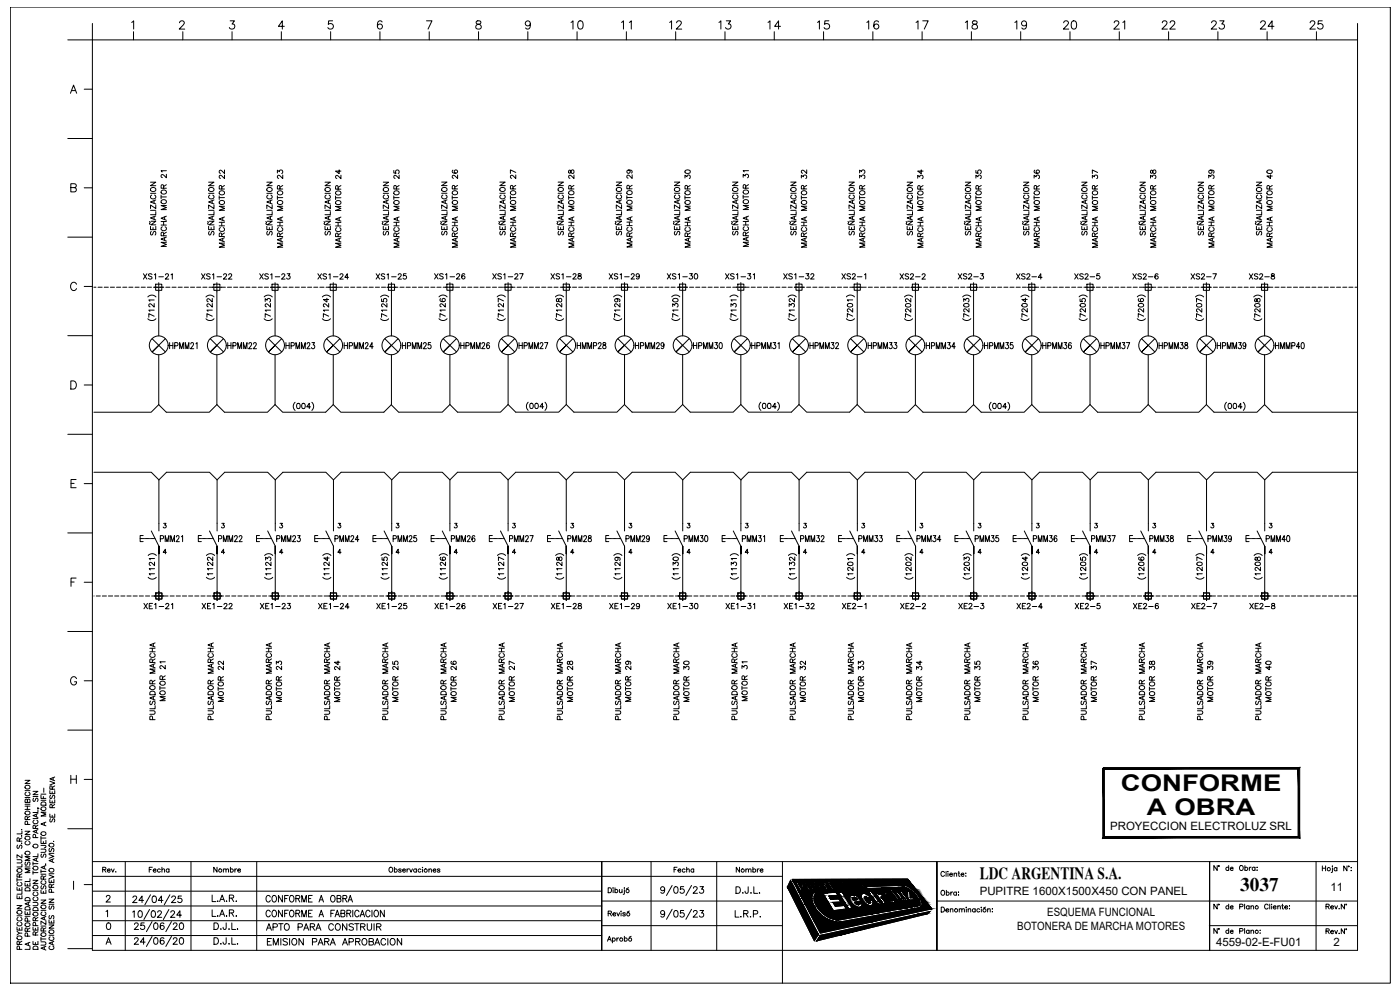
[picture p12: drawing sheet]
<svg xmlns="http://www.w3.org/2000/svg" width="420mm" height="297mm" viewBox="0 0 420 297" stroke-linecap="round" stroke-linejoin="round" font-family="sans-serif">
<defs><g id="words">
<g font-size="6.9">
<text x="336.4" y="237.3">CONFORME</text>
<text x="344.2" y="244.5">A OBRA</text>
</g>
<text font-size="5.8" x="372.2" y="267.4">3037</text>
<g font-size="5.7">
<text x="170.4" y="9.9">10</text>
<text x="185.6" y="9.9">11</text>
<text x="200" y="9.9">12</text>
<text x="214.8" y="9.9">13</text>
<text x="229.7" y="9.9">14</text>
<text x="244.5" y="9.9">15</text>
<text x="259.3" y="9.9">16</text>
<text x="274.1" y="9.9">17</text>
<text x="288.9" y="9.9">18</text>
<text x="303.7" y="9.9">19</text>
<text x="318.2" y="9.9">20</text>
<text x="333.4" y="9.9">21</text>
<text x="347.8" y="9.9">22</text>
<text x="362.7" y="9.9">23</text>
<text x="377.5" y="9.9">24</text>
<text x="392.3" y="9.9">25</text>
</g>
<text font-size="5.3" x="79" y="280.5">APTO PARA CONSTRUIR</text>
<text font-size="5.1" x="294" y="263.6">LDC ARGENTINA S.A.</text>
<g font-size="4.9">
<text x="42" y="85">XS1-21</text>
<text x="59.6" y="85">XS1-22</text>
<text x="76.9" y="85">XS1-23</text>
<text x="94.5" y="85">XS1-24</text>
<text x="111.8" y="85">XS1-25</text>
<text x="129.5" y="85">XS1-26</text>
<text x="147.1" y="85">XS1-27</text>
<text x="164.4" y="85">XS1-28</text>
<text x="182" y="85">XS1-29</text>
<text x="199.3" y="85">XS1-30</text>
<text x="217" y="85">XS1-31</text>
<text x="234.2" y="85">XS1-32</text>
<text x="251.9" y="85">XS2-1</text>
<text x="269.2" y="85">XS2-2</text>
<text x="286.8" y="85">XS2-3</text>
<text x="304.1" y="85">XS2-4</text>
<text x="321.7" y="85">XS2-5</text>
<text x="339" y="85">XS2-6</text>
<text x="356.7" y="85">XS2-7</text>
<text x="373.9" y="85">XS2-8</text>
<text x="67.4" y="105.8">HPMM22</text>
<text x="85" y="105.8">HPMM23</text>
<text x="102.3" y="105.8">HPMM24</text>
<text x="119.9" y="105.8">HPMM25</text>
<text x="137.2" y="105.8">HPMM26</text>
<text x="154.9" y="105.8">HPMM27</text>
<text x="172.5" y="105.8">HMMP28</text>
<text x="189.8" y="105.8">HPMM29</text>
<text x="207.1" y="105.8">HPMM30</text>
<text x="242.4" y="105.8">HPMM32</text>
<text x="259.6" y="105.8">HPMM33</text>
<text x="276.9" y="105.8">HPMM34</text>
<text x="294.6" y="105.8">HPMM35</text>
<text x="312.2" y="105.8">HPMM36</text>
<text x="329.5" y="105.8">HPMM37</text>
<text x="347.1" y="105.8">HPMM38</text>
<text x="364.4" y="105.8">HPMM39</text>
<text x="382.1" y="105.8">HMMP40</text>
<text x="47.3" y="163.7">PMM21</text>
<text x="64.6" y="163.7">PMM22</text>
<text x="82.2" y="163.7">PMM23</text>
<text x="99.5" y="163.7">PMM24</text>
<text x="117.1" y="163.7">PMM25</text>
<text x="134.4" y="163.7">PMM26</text>
<text x="152" y="163.7">PMM27</text>
<text x="169.3" y="163.7">PMM28</text>
<text x="187" y="163.7">PMM29</text>
<text x="204.3" y="163.7">PMM30</text>
<text x="221.9" y="163.7">PMM31</text>
<text x="239.5" y="163.7">PMM32</text>
<text x="256.8" y="163.7">PMM33</text>
<text x="274.5" y="163.7">PMM34</text>
<text x="291.7" y="163.7">PMM35</text>
<text x="309.4" y="163.7">PMM36</text>
<text x="326.7" y="163.7">PMM37</text>
<text x="344.3" y="163.7">PMM38</text>
<text x="361.6" y="163.7">PMM39</text>
<text x="379.2" y="163.7">PMM40</text>
<text x="68.4" y="211.7" transform="rotate(-90 68.4 211.7)">MOTOR 22</text>
<text x="103.4" y="211.7" transform="rotate(-90 103.4 211.7)">MOTOR 24</text>
<text x="138.3" y="211.7" transform="rotate(-90 138.3 211.7)">MOTOR 26</text>
<text x="173.2" y="211.7" transform="rotate(-90 173.2 211.7)">MOTOR 28</text>
<text x="208.1" y="211.7" transform="rotate(-90 208.1 211.7)">MOTOR 30</text>
<text x="243.1" y="211.7" transform="rotate(-90 243.1 211.7)">MOTOR 32</text>
<text x="278" y="211.7" transform="rotate(-90 278 211.7)">MOTOR 34</text>
<text x="312.9" y="211.7" transform="rotate(-90 312.9 211.7)">MOTOR 36</text>
<text x="347.8" y="211.7" transform="rotate(-90 347.8 211.7)">MOTOR 38</text>
<text x="382.8" y="211.7" transform="rotate(-90 382.8 211.7)">MOTOR 40</text>
<text x="79.4" y="284.7">EMISION PARA APROBACION</text>
</g>
<g font-size="4.4">
<text x="51.2" y="75.1" transform="rotate(-90 51.2 75.1)">MARCHA MOTOR 21</text>
<text x="68.4" y="75.5" transform="rotate(-90 68.4 75.5)">MARCHA MOTOR 22</text>
<text x="121" y="75.5" transform="rotate(-90 121 75.5)">MARCHA MOTOR 25</text>
<text x="155.9" y="75.5" transform="rotate(-90 155.9 75.5)">MARCHA MOTOR 27</text>
<text x="190.9" y="75.5" transform="rotate(-90 190.9 75.5)">MARCHA MOTOR 29</text>
<text x="225.8" y="75.1" transform="rotate(-90 225.8 75.1)">MARCHA MOTOR 31</text>
<text x="260.7" y="75.5" transform="rotate(-90 260.7 75.5)">MARCHA MOTOR 33</text>
<text x="295.6" y="75.5" transform="rotate(-90 295.6 75.5)">MARCHA MOTOR 35</text>
<text x="330.6" y="75.5" transform="rotate(-90 330.6 75.5)">MARCHA MOTOR 37</text>
<text x="365.5" y="75.5" transform="rotate(-90 365.5 75.5)">MARCHA MOTOR 39</text>
<text x="42.3" y="183.8">XE1-21</text>
<text x="59.6" y="183.8">XE1-22</text>
<text x="77.3" y="183.8">XE1-23</text>
<text x="94.5" y="183.8">XE1-24</text>
<text x="112.2" y="183.8">XE1-25</text>
<text x="129.8" y="183.8">XE1-26</text>
<text x="147.1" y="183.8">XE1-27</text>
<text x="164.7" y="183.8">XE1-28</text>
<text x="182" y="183.8">XE1-29</text>
<text x="199.7" y="183.8">XE1-30</text>
<text x="217" y="183.8">XE1-31</text>
<text x="234.6" y="183.8">XE1-32</text>
<text x="251.9" y="183.8">XE2-1</text>
<text x="269.5" y="183.8">XE2-2</text>
<text x="286.8" y="183.8">XE2-3</text>
<text x="304.4" y="183.8">XE2-4</text>
<text x="321.7" y="183.8">XE2-5</text>
<text x="339.4" y="183.8">XE2-6</text>
<text x="356.7" y="183.8">XE2-7</text>
<text x="374.3" y="183.8">XE2-8</text>
<text x="50.8" y="211.3" transform="rotate(-90 50.8 211.3)">MOTOR 21</text>
<text x="85.7" y="211.7" transform="rotate(-90 85.7 211.7)">MOTOR 23</text>
<text x="120.6" y="211.7" transform="rotate(-90 120.6 211.7)">MOTOR 25</text>
<text x="155.6" y="211.7" transform="rotate(-90 155.6 211.7)">MOTOR 27</text>
<text x="190.5" y="211.7" transform="rotate(-90 190.5 211.7)">MOTOR 29</text>
<text x="225.4" y="211.3" transform="rotate(-90 225.4 211.3)">MOTOR 31</text>
<text x="260.4" y="211.7" transform="rotate(-90 260.4 211.7)">MOTOR 33</text>
<text x="295.3" y="211.7" transform="rotate(-90 295.3 211.7)">MOTOR 35</text>
<text x="330.2" y="211.7" transform="rotate(-90 330.2 211.7)">MOTOR 37</text>
<text x="365.1" y="211.7" transform="rotate(-90 365.1 211.7)">MOTOR 39</text>
<text x="47.6" y="217.3" transform="rotate(-90 47.6 217.3)">PULSADOR MARCHA</text>
<text x="82.6" y="217.3" transform="rotate(-90 82.6 217.3)">PULSADOR MARCHA</text>
<text x="117.5" y="217.3" transform="rotate(-90 117.5 217.3)">PULSADOR MARCHA</text>
<text x="170" y="217.3" transform="rotate(-90 170 217.3)">PULSADOR MARCHA</text>
<text x="205" y="217.3" transform="rotate(-90 205 217.3)">PULSADOR MARCHA</text>
<text x="239.9" y="217.3" transform="rotate(-90 239.9 217.3)">PULSADOR MARCHA</text>
<text x="274.8" y="217.3" transform="rotate(-90 274.8 217.3)">PULSADOR MARCHA</text>
<text x="309.7" y="217.3" transform="rotate(-90 309.7 217.3)">PULSADOR MARCHA</text>
<text x="344.7" y="217.3" transform="rotate(-90 344.7 217.3)">PULSADOR MARCHA</text>
<text x="379.6" y="217.3" transform="rotate(-90 379.6 217.3)">PULSADOR MARCHA</text>
<text x="17.6" y="248" transform="rotate(-90 17.6 248)">SE RESERVA</text>
<text x="43.7" y="262.8">Fecha</text>
<text x="63.1" y="262.8">Nombre</text>
<text x="201.4" y="262.8">Fecha</text>
<text x="220.1" y="262.8">Nombre</text>
</g>
<g font-size="4">
<text x="48" y="159.5">3</text>
<text x="82.9" y="159.5">3</text>
<text x="117.8" y="159.5">3</text>
<text x="170.4" y="159.5">3</text>
<text x="222.6" y="159.5">3</text>
<text x="240.2" y="159.5">3</text>
<text x="275.2" y="159.5">3</text>
<text x="310.1" y="159.5">3</text>
<text x="345" y="159.5">3</text>
</g>
<g font-size="3.4">
<text x="333.2" y="249.2">PROYECCION ELECTROLUZ SRL</text>
<text x="294" y="268.6">PUPITRE 1600X1500X450 CON PANEL</text>
<text x="399.3" y="267.4">11</text>
<text x="314.3" y="274.9">ESQUEMA FUNCIONAL</text>
<text x="305.3" y="278.9">BOTONERA DE MARCHA MOTORES</text>
<text x="365" y="283.7">4559-02-E-FU01</text>
<text x="400.2" y="284">2</text>
</g>
</g></defs>
<!-- layer: ASHADE -->
<g fill="none" stroke="#000" stroke-width=".3">
<path d="M3.1 2.1h414.2v292.9h-414.2zM7.5 234.1h1.5l-1.5 1h1.5M7.5 239.3h1.5M7.5 237.2h1.5M7.7 235.7a.71 .71 0 0 1 1.1-.1 .71 .71 0 0 1 0 1.1 .71 .71 0 0 1-1.1-.1l-.2-.3zM7.9 237.7a.53 .53 0 0 0-.4 .6 .53 .53 0 0 0 .6 .5 .6 .6 0 0 0 .8-.2 .6 .6 0 0 0-.1-.8l-.2-.1M9.9 237.4h1.5l-1.5 1h1.5M9.9 239h1.5M10.1 239.5l-.2 .3 .2 .7 .4-.2 .3-.7h.5l.1 .5-.2 .4M12.3 238.6v1h1.5M12.3 238.3h1.5M5.1 257.9h1.1l.4 .5-.2 .5h-1.3"/>
<path d="M5.3 253.6l-.2 .3 .2 .7 .3-.1 .6-.9 .4 .3-.2 .7M5.8 252.4l-.1-.9-.5-.1-.1 1h1.5M6.4 253h.1M6.4 250.8h.1M6.4 248.9h.1M6.6 259.3v.8h-1.5M6.6 256.5v.9l-1.5-.9v.9M6.6 249.4v.8h-1.5M6.6 251.4l-.8 .5M7.5 249.4h1.5l-1.5 1h1.5M7.5 242.9h1.5M7.5 241.9h1.5"/>
<path d="M7.5 241.3h1.5M7.6 251.2a.7 .7 0 0 1 .9-.3 .7 .7 0 0 1 .3 1 .72 .72 0 0 1-.9 .1 .72 .72 0 0 1-.3-.8zM7.7 258.6l-.1 .9 .4 .1 .4-.9 .4-.1 .2 .4-.2 .6M7.7 255.5a.71 .71 0 0 1 1.1-.1 .71 .71 0 0 1 0 1.1 .71 .71 0 0 1-1.1-.1l-.2-.3zM7.7 243.5a.71 .71 0 0 1 1.1-.1 .71 .71 0 0 1 0 1 .71 .71 0 0 1-1.1-.1l-.2-.2zM7.9 252.4a.54 .54 0 0 0-.4 .7 .54 .54 0 0 0 .6 .4 .61 .61 0 0 0 .8-.2 .61 .61 0 0 0-.1-.8l-.2-.1M8.2 245.9l-.1-.8-.4-.1-.2 .9h1.5M8.2 240.1l.3-.3h.3l.2 .3v.7h-1.5l.2-1 .4 .1 .1 .9M8.2 241.9v1M8.3 247.4l-.1-.9h-.6l-.1 .9h1.5M9 257h-1.5l1.5 .6-1.5 .6h1.5M9 244.9l-.8 .5"/>
<path d="M9.9 258.6v1M9.9 259.1h1.5M9.9 245.6h1.5M10.3 246.1a.53 .53 0 0 0-.4 .6 .53 .53 0 0 0 .6 .4h.3a.54 .54 0 0 0 .6-.4 .54 .54 0 0 0-.4-.6M10.6 248.6l-.1-.9-.3-.1-.3 .3v.7h1.5M10.7 251.3l-.1-.8-.5-.1-.2 .9h1.5M10.9 244.3v.8M10.9 249.1v.7M10.9 257.6v.7M11.3 242.4l.4 .2M11.4 257.4l-1.5 .5 1.5 .6M11.4 256.2v.8h-1.5"/>
<path d="M11.4 248.9l-1.5 .6 1.5 .5M11.4 244.1l-1.5 .6 1.5 .6M11.4 242.9v.9h-1.5M11.4 247.6l-.8 .5M12.3 254.8h1.1l.4 .4-.2 .5h-1.3M12.3 253.6l1.4 .1v.5l-.4 .1M12.3 252.2v.9h1.5v-.9M12.3 251v1M12.3 251.4h1.5M12.3 240.1h1.5M12.4 240.9a.82 .82 0 0 1 1.4 .2v.5h-1.5zM12.5 256.3l-.2 .3 .2 .6 .4-.1 .3-.8 .5 .1 .1 .5-.2 .3"/>
<path d="M13 252.5v.6M13.3 259.9v.7M13.7 259.3h.1M13.8 259.7l-1.5 .6 1.5 .5M13.8 246.7l-1.5 .5 1.5 .6M13.8 243.7h-1.5l1.5 .6-1.5 .5h1.5M14.7 256.4l1.5 .5-1.5 .6M14.7 256h1.5M14.9 254.6l-.1 .8 .4 .1 .4-.9h.4l.2 .3-.2 .6M15.7 257.9v.7M16 252.4h.1M16.2 257.6l-1.5 .6 1.5 .6"/>
<path d="M5.1 278.2v.9h1.5v-.9M5.1 271.7h1.5l-1.5 1h1.5M5.1 268.7v.9h1.5v-.9M5.1 266.2v.9h1.5v-.9M5.1 279.4l.7 .6M5.1 274.8h1.5M5.1 264h1.5M5.1 263.5v1M5.2 273.4a.7 .7 0 0 1 .9-.2 .7 .7 0 0 1 .3 .9 .72 .72 0 0 1-.9 .1 .72 .72 0 0 1-.3-.8zM5.2 260.9a.7 .7 0 0 1 .9-.3 .7 .7 0 0 1 .3 1 .73 .73 0 0 1-.9 .1 .73 .73 0 0 1-.3-.8zM5.4 276.7a.55 .55 0 0 0-.3 .7 .55 .55 0 0 0 .6 .4h.3a.54 .54 0 0 0 .6-.4 .54 .54 0 0 0-.4-.7M5.4 275.3a.55 .55 0 0 0-.3 .6 .55 .55 0 0 0 .6 .4h.3a.54 .54 0 0 0 .6-.4 .54 .54 0 0 0-.4-.6"/>
<path d="M5.4 264.8a.55 .55 0 0 0-.3 .6 .55 .55 0 0 0 .6 .4h.3a.54 .54 0 0 0 .6-.4 .54 .54 0 0 0-.4-.6M5.8 263.2l-.1-.9-.3-.1-.3 .3v.7h1.5M5.8 266.5v.6M5.8 269.1v.5M5.8 278.5v.6M6.6 280h-.8l-.7 .6M6.6 267.4v.9h-1.5M6.6 262.2l-.8 .5M7.5 273.4v.9h1.5v-.9M7.5 264.9v.9h1.5v-.9M7.5 274.9h1.5M7.5 260.1h1.5"/>
<path d="M7.6 277.2a.7 .7 0 0 1 .9-.3 .7 .7 0 0 1 .3 1 .72 .72 0 0 1-.9 .1 .72 .72 0 0 1-.3-.8zM7.6 272.3a.84 .84 0 0 1 1.4 .2v.5h-1.5zM7.6 269.6a.82 .82 0 0 1 1.4 .2v.5h-1.5zM7.6 266.6a.81 .81 0 0 1 1-.2 .81 .81 0 0 1 .4 .9h-1.5zM8.2 279.4l-.1-.8-.4-.1-.2 .9h1.5M8.2 265.3v.5M8.2 273.8v.5M8.3 276.4l-.1-.8-.5-.1-.2 .9h1.5M8.5 270.8v.7M9 270.6l-1.5 .6 1.5 .5M9 263.6v.9h-1.5M9 260.7h-1.5l1.5 .5-1.5 .6h1.5"/>
<path d="M9 278.4l-.8 .5M9.9 278.2v.9h1.5v-.9M9.9 270.7h1.1l.4 .5-.2 .5h-1.3M9.9 264.1h1.5l-1.5 1h1.5M9.9 267.2h1.5M9.9 261.8h1.5M9.9 261.3v1M10 272.5a.82 .82 0 0 1 1.4 .2v.5h-1.5zM10.3 269.2a.54 .54 0 0 0-.4 .6 .54 .54 0 0 0 .6 .5h.3a.55 .55 0 0 0 .6-.5 .55 .55 0 0 0-.4-.6M10.3 267.7a.54 .54 0 0 0-.4 .6 .54 .54 0 0 0 .6 .5h.3a.55 .55 0 0 0 .6-.5 .55 .55 0 0 0-.4-.6M10.6 276.3l-.1-.9-.3-.1-.3 .3v.7h1.5M10.6 278.5v.6"/>
<path d="M10.7 277.7l-.1-.8-.5-.1-.2 .9h1.5M11.4 279.6l-.8 .5M11.4 275.3l-.8 .5M12.3 270.1h1.5l-1.5 .9h1.5M12.3 267.1v.9h1.5v-.9M12.3 261v.9M12.3 277.9h1.5M12.3 273.1h1.5M12.3 262.3h1.5M12.3 261.5h1.5M12.5 265.8l-.2 .3 .2 .6 .4-.1 .3-.8h.4l.2 .3-.2 .6M12.7 273.6a.54 .54 0 0 0-.4 .7 .54 .54 0 0 0 .6 .4h.3a.55 .55 0 0 0 .6-.4 .55 .55 0 0 0-.4-.7"/>
<path d="M12.7 264.3a.54 .54 0 0 0-.4 .6 .54 .54 0 0 0 .6 .4h.3a.55 .55 0 0 0 .6-.4 .55 .55 0 0 0-.4-.6M13 279.3l-.1-.8-.5-.1-.1 .9h1.5M13 263.8l-.1-.9-.3-.1-.3 .4v.6h1.5M13 267.4v.6M13.3 275.2v.7M13.8 276.4v1l-1.5-1v1M13.8 275l-1.5 .6 1.5 .5M13.8 278.4l-.8 .5M13.8 262.8l-.8 .5M14.7 277.5h1.5l-1.5 1h1.5M14.7 276v1h1.5v-1M14.7 269.8h1.5l-1.5 .9h1.5"/>
<path d="M14.7 263.8v1h1.5v-1M14.7 262.5l1.5 .6-1.5 .5M14.7 271.3h1.5M14.7 262.2h1.5M14.9 274.7l-.2 .3 .1 .6h.4l.4-.8 .4-.1 .2 .3-.2 .7M14.9 271.8l-.2 .4 .2 .6 .4-.1 .5-.9 .4 .4-.2 .6M15.4 266.2l-.1-.8-.5-.1-.1 .9h1.5M15.4 264.2v.6M15.4 276.4v.6M15.5 267.7l-.1-.8-.6-.1-.1 .9h1.5M16.2 265.3l-.8 .5M5.2 281.1a.7 .7 0 0 1 .9-.3 .7 .7 0 0 1 .3 1 .73 .73 0 0 1-.9 .1 .73 .73 0 0 1-.3-.8z"/>
<path d="M5.8 283.4l-.1-.9-.3-.1-.3 .3v.7h1.5M5.9 284.8l-.1-.8-.6-.1-.1 .9h1.5M6.6 282.4l-.8 .5M8.3 280.9l-.1-.8-.5-.1-.2 .9h1.5M8.5 282.9v.7M9 284v.8h-1.5M9 282.7l-1.5 .6 1.5 .6M9.9 282.5v.9h1.5v-.9M10.1 284h1.1l.2 .8h-1.5zM10.6 280.6l-.1-.9-.3-.1-.3 .3v.7h1.5M10.6 282.8v.6M12.3 282.6h1.1l.4 .4-.2 .5-1.3 .1"/>
<path d="M12.3 281.7h1.5M12.3 281.2v1M13.3 284.1v.7M13.8 283.9l-1.5 .6 1.5 .6M14.7 280.6h1.5M15 283.9a.55 .55 0 0 0-.3 .6 .55 .55 0 0 0 .6 .4h.3a.55 .55 0 0 0 .6-.4 .55 .55 0 0 0-.4-.6M15 281.1a.55 .55 0 0 0-.3 .6 .55 .55 0 0 0 .6 .5h.3a.55 .55 0 0 0 .6-.5 .55 .55 0 0 0-.4-.6M15.7 282.7v.7M16.2 282.5l-1.5 .5 1.5 .6M27.7 285.1v-273.1h379.7v273.1M234.8 285.1v9.9"/>
<circle cx="10.6" cy="253.8" r=".69"/>
<circle cx="13" cy="242.7" r=".69"/>
<circle cx="13" cy="250.1" r=".69"/>
<circle cx="15.4" cy="253.6" r=".68"/>
<circle cx="10.6" cy="266.2" r=".68"/>
<circle cx="10.6" cy="274.3" r=".69"/>
<circle cx="10.6" cy="260.5" r=".69"/>
<circle cx="13" cy="272.1" r=".69"/>
<circle cx="15.4" cy="279.6" r=".68"/>
<circle cx="15.4" cy="261.1" r=".68"/>
<circle cx="13" cy="280.4" r=".68"/>
</g>
<!-- layer: Texto-rotulo -->
<g fill="none" stroke="#000" stroke-width=".3">
<path d="M20.3 12h7.4M39.5 6.7l.6-.4v2.4M40.1 9.5v2.5M53.9 6.8l.5-.5 .8 .2a.74 .74 0 0 1-.3 1l-1.1 1.2h1.6M54.9 9.5v2.5M69.1 6.3h1.3l-.8 .9a.82 .82 0 0 1 .7 1.3 .82 .82 0 0 1-1.5-.2M69.6 9.5v2.5M84.4 9.5v2.5M85.3 7.9h-1.7l1.1-1.6v2.4M99.2 9.5v2.5M99.8 6.3h-1.2l-.1 1a.87 .87 0 0 1 1.3 0 .87 .87 0 0 1-.1 1.3 .87 .87 0 0 1-1.3-.3M114 9.5v2.5"/>
<path d="M114.7 6.6a.69 .69 0 0 0-1.1-.2 1.41 1.41 0 0 0 .5 2.3 .76 .76 0 0 0 .7-.8 .76 .76 0 0 0-.8-.7 .76 .76 0 0 0-.7 .7M128 6.3h1.6l-1.1 2.4M128.8 9.5v2.5M143 6.4a.49 .49 0 0 0 .3 .8 .87 .87 0 0 1 .9 .4 .87 .87 0 0 1 0 1l-.8 .1-.5-.2a.91 .91 0 0 1 .1-1 .91 .91 0 0 1 1-.3 .49 .49 0 0 0 .2-.8zM143.6 9.5v2.5M158.4 9.5v2.5M159.2 7.1a.77 .77 0 0 1-1.1 .7 .77 .77 0 0 1-.3-1.2 .77 .77 0 0 1 1.2 0 1.3 1.3 0 0 1-.8 2.1l-.4-.3M173.2 9.5v2.5M188 9.5v2.5M202.8 9.5v2.5M217.6 9.5v2.5M232.4 9.5v2.5"/>
<path d="M247.2 9.5v2.5M262 9.5v2.5M276.7 9.5v2.5M291.5 9.5v2.5M306.3 9.5v2.5M321.1 9.5v2.5M335.9 9.5v2.5M350.7 9.5v2.5M365.5 9.5v2.5M380.3 9.5v2.5M395.1 9.5v2.5M407.4 7v5"/>
<path d="M21.1 28l1-2.5 .9 2.5M21.5 27.2h1.2M25.3 26.8h2.4M20.3 41.6h7.4M21.3 56.3l1.4-.1 .2-.4-.1-.4-.5-.3h-1v2.5h1a.65 .65 0 0 0 .6-.7 .65 .65 0 0 0-.6-.6M25.3 56.4h2.4M20.3 71.1h7.4M23 85.3a.92 .92 0 0 0-1.1-.6 .92 .92 0 0 0-.7 .9 1.02 1.02 0 0 0 .3 1.3 1.02 1.02 0 0 0 1.3-.1l.2-.2M25.3 85.9h2.4M20.3 100.7h7.4M21.3 114.3h.8a1.31 1.31 0 0 1 .8 1.2 1.31 1.31 0 0 1-.8 1.2h-.8zM25.3 115.5h2.4"/>
<path d="M20.3 130.3h7.4M20.3 159.9h7.4M21.3 145h.9M22.8 143.9h-1.5v2.4h1.5M25.3 145.1h2.4M21.3 174.6h.9M22.8 173.4h-1.5v2.5M25.3 174.7h2.4M20.3 189.5h7.4M20.3 219.1h7.4M23 203.6a.91 .91 0 0 0-1.1-.6 .91 .91 0 0 0-.7 1v.6a.89 .89 0 0 0 .9 .9 .89 .89 0 0 0 .9-.9h-.6M25.3 204.3h2.4"/>
<path d="M21.3 232.6v2.5M21.3 233.8h1.6M22.9 232.6v2.5M25.3 233.9h2.4M20.3 248.7h7.4M22.1 264.4v2.5M25.3 265.4h2.4M20.3 284.6h7.4"/>
</g>
<!-- layer: TEXTOS -->
<g fill="none" stroke="#000" stroke-width=".3">
<path d="M27.7 7v5M45.2 54.7h1.6l-1.6 1h1.6M45.2 58h1.6M45.2 56.6a.76 .76 0 0 1 1.1-.3 .76 .76 0 0 1 .2 1 .8 .8 0 0 1-.9 .1 .8 .8 0 0 1-.4-.8zM45.6 58.5a.59 .59 0 0 0-.4 .7 .59 .59 0 0 0 .6 .5h.4a.59 .59 0 0 0 .6-.5 .59 .59 0 0 0-.4-.7M46.8 60l-1.6 .6 1.6 .6M62.6 54.7h1.6l-1.6 1h1.6M62.6 58h1.6M62.7 56.6a.75 .75 0 0 1 1-.3 .75 .75 0 0 1 .3 1 .78 .78 0 0 1-.9 .1 .78 .78 0 0 1-.4-.8zM63 58.5a.59 .59 0 0 0-.4 .7 .59 .59 0 0 0 .6 .5h.4a.59 .59 0 0 0 .6-.5 .59 .59 0 0 0-.4-.7M64.2 60l-1.6 .6 1.6 .6M80.1 54.7h1.6l-1.6 1h1.6"/>
<path d="M80.1 58h1.6M80.2 56.6a.75 .75 0 0 1 1-.3 .75 .75 0 0 1 .2 1 .78 .78 0 0 1-.9 .1 .78 .78 0 0 1-.3-.8zM80.5 58.5a.59 .59 0 0 0-.4 .7 .59 .59 0 0 0 .6 .5h.4a.59 .59 0 0 0 .6-.5 .59 .59 0 0 0-.4-.7M81.7 60l-1.6 .6 1.6 .6M83.2 51.9v-.8l.7 .4a.53 .53 0 0 1 .5-.5 .53 .53 0 0 1 .5 .5 .53 .53 0 0 1-.4 .6M83.2 59.3h1.7M83.2 58.8v1M83.5 57.4a.78 .78 0 0 1 .9-.1 .78 .78 0 0 1 .4 .9 .75 .75 0 0 1-1.1 .3 .75 .75 0 0 1-.2-1.1zM84 56.7l-.1-.9-.5-.1-.2 1h1.7M84.9 52.5v1.1l-1.4-1-.3 .6 .4 .3M84.9 55.7l-.9 .5M97.5 54.7h1.6l-1.6 1h1.6"/>
<path d="M97.5 58h1.6M97.6 56.6a.75 .75 0 0 1 1.1-.3 .75 .75 0 0 1 .2 1 .78 .78 0 0 1-.9 .1 .78 .78 0 0 1-.4-.8zM97.9 58.5a.59 .59 0 0 0-.4 .7 .59 .59 0 0 0 .6 .5h.4a.59 .59 0 0 0 .7-.5 .59 .59 0 0 0-.4-.7M99.1 60l-1.6 .6 1.6 .6M100.7 59.3h1.6M100.7 58.8v1.1M100.8 57.6a.75 .75 0 0 1 1-.3 .75 .75 0 0 1 .3 1 .77 .77 0 0 1-1 .2 .77 .77 0 0 1-.3-.9zM101.5 56.8l-.1-1-.4-.1-.3 .4v.7h1.6M101.8 51v1.1l-1.1-.8h1.6M102.3 52.6v1l-1.1-1-.5 .3 .1 .5 .3 .1M102.3 55.7l-.8 .5M115 54.7h1.6l-1.6 1h1.6"/>
<path d="M115 58h1.6M115.1 56.6a.75 .75 0 0 1 1-.3 .75 .75 0 0 1 .3 1 .79 .79 0 0 1-1 .1 .79 .79 0 0 1-.3-.8zM115.4 58.5a.59 .59 0 0 0-.4 .7 .59 .59 0 0 0 .6 .5h.4a.59 .59 0 0 0 .6-.5 .59 .59 0 0 0-.4-.7M116.6 60l-1.6 .6 1.6 .6M132.5 54.6h1.7l-1.7 1.1h1.7M132.5 58h1.7M132.6 56.5a.75 .75 0 0 1 1.1-.3 .75 .75 0 0 1 .2 1.1 .77 .77 0 0 1-.9 .1 .77 .77 0 0 1-.4-.9zM132.9 58.5a.59 .59 0 0 0-.4 .7 .59 .59 0 0 0 .7 .5h.3a.59 .59 0 0 0 .7-.5 .59 .59 0 0 0-.4-.7M134.2 60l-1.7 .6 1.7 .6M135.7 59.3h1.6M135.7 58.7v1.1M136 57.4a.73 .73 0 0 1 1-.1 .73 .73 0 0 1 .1 1 .78 .78 0 0 1-.9 .1 .78 .78 0 0 1-.4-.9z"/>
<path d="M136 51.1h-.2a.79 .79 0 0 0 .6 1 .79 .79 0 0 0 .9-.6 .5 .5 0 0 0-.4-.5 .5 .5 0 0 0-.6 .4 .5 .5 0 0 0 .5 .6M136.5 56.7l-.1-.9-.5-.1-.2 1h1.6M137.3 52.5v1.1l-.7-.8-.6-.2-.3 .6 .4 .3M137.3 55.6l-.8 .6M150 54.6h1.6l-1.6 1.1h1.6M150 58h1.6M150.1 56.5a.75 .75 0 0 1 1-.3 .75 .75 0 0 1 .3 1.1 .77 .77 0 0 1-1 .1 .77 .77 0 0 1-.3-.9zM150.4 58.5a.59 .59 0 0 0-.4 .7 .59 .59 0 0 0 .6 .5h.4a.59 .59 0 0 0 .6-.5 .59 .59 0 0 0-.4-.7M151.6 60l-1.6 .6 1.6 .6M167.5 54.6h1.6l-1.6 1.1h1.6M167.5 58h1.6M167.6 56.5a.75 .75 0 0 1 1-.3 .75 .75 0 0 1 .2 1.1 .78 .78 0 0 1-.9 .1 .78 .78 0 0 1-.3-.9z"/>
<path d="M167.9 58.5a.59 .59 0 0 0-.4 .7 .59 .59 0 0 0 .6 .5h.4a.59 .59 0 0 0 .6-.5 .59 .59 0 0 0-.4-.7M169.1 60l-1.6 .6 1.6 .6M170.7 59.3h1.6M170.7 58.7v1.1M170.7 57.5a.75 .75 0 0 1 1.1-.3 .75 .75 0 0 1 .2 1.1 .79 .79 0 0 1-.9 .1 .79 .79 0 0 1-.4-.9zM170.7 51.1v.8h.5a.66 .66 0 0 1 .2-.8 .66 .66 0 0 1 .8 0l.1 .6-.3 .3-.6-.2-.2-.7zM171.4 56.7l-.1-.9-.5-.1-.1 1h1.6M172.3 52.5v1.1l-1.3-1-.3 .6 .3 .3M172.3 55.6l-.9 .6M185 54.6h1.5l-1.5 1.1h1.5M185 58h1.5M185 56.5a.76 .76 0 0 1 1.1-.3 .76 .76 0 0 1 .2 1.1 .79 .79 0 0 1-.9 .1 .79 .79 0 0 1-.4-.9z"/>
<path d="M185.3 58.5a.59 .59 0 0 0-.3 .7 .59 .59 0 0 0 .6 .5h.3a.59 .59 0 0 0 .6-.5 .59 .59 0 0 0-.3-.7M186.5 60l-1.5 .6 1.5 .6M202.4 54.6h1.6l-1.6 1.1h1.6M202.4 58h1.6M202.5 56.5a.75 .75 0 0 1 1-.3 .75 .75 0 0 1 .3 1.1 .77 .77 0 0 1-1 .1 .77 .77 0 0 1-.3-.9zM202.8 58.5a.59 .59 0 0 0-.4 .7 .59 .59 0 0 0 .6 .5h.4a.59 .59 0 0 0 .6-.5 .59 .59 0 0 0-.4-.7M204 60l-1.6 .6 1.6 .6M205.6 53.4v-.8l.6 .4a.53 .53 0 0 1 .8-.4 .53 .53 0 0 1-.1 1M205.6 59.3h1.6M205.6 58.7v1.1M205.6 57.5a.76 .76 0 0 1 1.1-.3 .76 .76 0 0 1 .2 1.1 .8 .8 0 0 1-.9 .1 .8 .8 0 0 1-.4-.9zM205.6 51.2a.8 .8 0 0 1 1-.3 .8 .8 0 0 1 .5 .9l-1.2 .2-.3-.2z"/>
<path d="M206.3 56.7l-.1-.9-.5-.1-.1 1h1.6M207.2 55.6l-.9 .6M219.9 54.6h1.6l-1.6 1.1h1.6M219.9 58h1.6M219.9 56.5a.75 .75 0 0 1 1.1-.3 .75 .75 0 0 1 .2 1.1 .77 .77 0 0 1-.9 .1 .77 .77 0 0 1-.4-.9zM220.2 58.5a.59 .59 0 0 0-.3 .7 .59 .59 0 0 0 .6 .5h.4a.59 .59 0 0 0 .6-.5 .59 .59 0 0 0-.4-.7M221.5 60l-1.6 .6 1.6 .6M237.3 54.6h1.6l-1.6 1.1h1.6M237.3 58h1.6M237.4 56.5a.75 .75 0 0 1 1.1-.3 .75 .75 0 0 1 .2 1.1 .77 .77 0 0 1-.9 .1 .77 .77 0 0 1-.4-.9zM237.7 58.5a.59 .59 0 0 0-.4 .7 .59 .59 0 0 0 .6 .5h.4a.59 .59 0 0 0 .6-.5 .59 .59 0 0 0-.4-.7M238.9 60l-1.6 .6 1.6 .6"/>
<path d="M240.5 53.4v-.8l.6 .4a.53 .53 0 0 1 .9-.4 .53 .53 0 0 1-.2 1M240.5 59.3h1.6M240.5 58.7v1.1M240.6 57.5a.75 .75 0 0 1 1-.3 .75 .75 0 0 1 .3 1.1 .78 .78 0 0 1-1 .1 .78 .78 0 0 1-.3-.9zM241.3 56.7l-.1-.9-.5-.1-.2 1h1.6M242.1 51v1l-1.1-.9-.5 .3 .1 .4 .3 .2M242.1 55.6l-.8 .6M254.8 54.6h1.6l-1.6 1.1h1.6M254.8 58h1.6M254.9 56.5a.75 .75 0 0 1 1-.3 .75 .75 0 0 1 .3 1.1 .78 .78 0 0 1-1 .1 .78 .78 0 0 1-.3-.9zM255.2 58.5a.59 .59 0 0 0-.4 .7 .59 .59 0 0 0 .6 .5h.4a.59 .59 0 0 0 .6-.5 .59 .59 0 0 0-.4-.7M256.4 60l-1.6 .6 1.6 .6"/>
<path d="M272.2 54.7h1.7l-1.7 1h1.7M272.2 58h1.7M272.3 56.6a.75 .75 0 0 1 1.1-.3 .75 .75 0 0 1 .2 1 .78 .78 0 0 1-.9 .1 .78 .78 0 0 1-.4-.8zM272.6 58.5a.59 .59 0 0 0-.4 .7 .59 .59 0 0 0 .7 .5h.3a.59 .59 0 0 0 .7-.5 .59 .59 0 0 0-.4-.7M273.9 60l-1.7 .6 1.7 .6M275.4 53.5v-.9l.6 .5a.53 .53 0 0 1 .5-.5 .53 .53 0 0 1 .6 .4 .53 .53 0 0 1-.4 .6M275.4 59.3h1.6M275.4 58.8v1.1M275.5 57.6a.75 .75 0 0 1 1-.3 .75 .75 0 0 1 .3 1 .77 .77 0 0 1-.9 .2 .77 .77 0 0 1-.4-.9zM276.2 56.8l-.1-1-.4-.1-.3 .4v.7h1.6M276.5 51v1.1l-1.1-.8h1.6M277 55.7l-.8 .5"/>
<path d="M289.7 54.7h1.6l-1.6 1h1.6M289.7 58h1.6M289.8 56.6a.75 .75 0 0 1 1-.3 .75 .75 0 0 1 .3 1 .78 .78 0 0 1-.9 .1 .78 .78 0 0 1-.4-.8zM290.1 58.5a.59 .59 0 0 0-.4 .7 .59 .59 0 0 0 .6 .5h.4a.59 .59 0 0 0 .6-.5 .59 .59 0 0 0-.4-.7M291.3 60l-1.6 .6 1.6 .6M307.2 54.7h1.6l-1.6 1h1.6M307.2 58h1.6M307.3 56.6a.75 .75 0 0 1 1-.3 .75 .75 0 0 1 .2 1 .79 .79 0 0 1-.9 .1 .79 .79 0 0 1-.3-.8zM307.6 58.5a.59 .59 0 0 0-.4 .7 .59 .59 0 0 0 .6 .5h.4a.59 .59 0 0 0 .6-.5 .59 .59 0 0 0-.4-.7M308.8 60l-1.6 .6 1.6 .6M310.3 53.4v-.8l.7 .5a.54 .54 0 0 1 .8-.5 .54 .54 0 0 1-.1 1M310.3 59.3h1.7"/>
<path d="M310.3 58.8v1M310.6 57.4a.8 .8 0 0 1 .9-.1 .8 .8 0 0 1 .4 .9 .76 .76 0 0 1-1.1 .3 .76 .76 0 0 1-.2-1.1zM310.6 51.1h-.2a.79 .79 0 0 0 .6 1 .79 .79 0 0 0 1-.6 .5 .5 0 0 0-.5-.5 .5 .5 0 0 0-.5 .5 .5 .5 0 0 0 .4 .5M311.1 56.7l-.1-.9-.5-.1-.2 1h1.7M312 55.7l-.9 .5M324.7 54.7h1.5l-1.5 1h1.5M324.7 58h1.5M324.7 56.6a.76 .76 0 0 1 1.1-.3 .76 .76 0 0 1 .2 1 .8 .8 0 0 1-.9 .1 .8 .8 0 0 1-.4-.8zM325 58.5a.59 .59 0 0 0-.4 .7 .59 .59 0 0 0 .7 .5h.3a.59 .59 0 0 0 .6-.5 .59 .59 0 0 0-.3-.7M326.2 60l-1.5 .6 1.5 .6M342.1 54.7h1.6l-1.6 1h1.6M342.1 58h1.6"/>
<path d="M342.3 56.4a.73 .73 0 0 1 1.1-.1 .73 .73 0 0 1 .1 1 .78 .78 0 0 1-.9 .1 .78 .78 0 0 1-.4-.8zM342.5 58.5a.59 .59 0 0 0-.4 .7 .59 .59 0 0 0 .6 .5h.4a.59 .59 0 0 0 .6-.5 .59 .59 0 0 0-.4-.7M343.7 60l-1.6 .6 1.6 .6M345.3 53.4v-.8l.6 .5a.53 .53 0 0 1 .5-.6 .53 .53 0 0 1 .6 .5 .53 .53 0 0 1-.4 .6M345.3 59.3h1.6M345.3 58.8v1M345.4 51.1l-.1 .6 .4 .3 .7-1a.52 .52 0 0 1 .5 .6 .52 .52 0 0 1-.7 .4l-.4-.9zM345.5 57.4a.78 .78 0 0 1 1-.1 .78 .78 0 0 1 .3 .9 .75 .75 0 0 1-1 .3 .75 .75 0 0 1-.3-1.1zM346.1 56.7l-.1-.9-.6-.1-.1 1h1.6M346.9 55.7l-.8 .5M359.6 54.7h1.6l-1.6 1h1.6M359.6 58h1.6"/>
<path d="M359.8 56.4a.73 .73 0 0 1 1-.1 .73 .73 0 0 1 .2 1 .78 .78 0 0 1-1 .1 .78 .78 0 0 1-.3-.8zM360 58.5a.59 .59 0 0 0-.4 .7 .59 .59 0 0 0 .6 .5h.4a.59 .59 0 0 0 .6-.5 .59 .59 0 0 0-.4-.7M361.2 60l-1.6 .6 1.6 .6M377.1 54.7h1.6l-1.6 1h1.6M377.1 58h1.6M377.3 56.4a.73 .73 0 0 1 1-.1 .73 .73 0 0 1 .1 1 .79 .79 0 0 1-.9 .1 .79 .79 0 0 1-.4-.8zM377.4 58.5a.59 .59 0 0 0-.3 .7 .59 .59 0 0 0 .6 .5h.3a.59 .59 0 0 0 .7-.5 .59 .59 0 0 0-.4-.7M378.7 60l-1.6 .6 1.6 .6M380.2 59.3h1.6M380.2 58.8v1M380.3 51.2l.8-.2 .4 .1 .3 .3a.83 .83 0 0 1-.8 .7 .83 .83 0 0 1-.8-.7zM380.4 57.4a.78 .78 0 0 1 1-.1 .78 .78 0 0 1 .3 .9 .75 .75 0 0 1-1 .3 .75 .75 0 0 1-.3-1.1z"/>
<path d="M381 56.7l-.1-.9-.5-.1-.2 1h1.6M381.3 52.4v1.2l-1.1-.8h1.6M381.8 55.7l-.8 .5M44.9 66.5l.2 .2-.2 .4 .2 .3M45.2 67.9v1h1.6M45.2 63.1h1.6M45.3 66.4h1.5l-1.5 1.1h1.5M45.4 69.4l-.2 .4v.6h.5l.4-.8 .4-.2 .3 .4-.3 .7M45.9 68.3v.6M46.8 64.8l-1.6 .6 1.6 .6M46.8 63.5v.9h-1.6M46.8 61.5v1.1l-1.6-1.1v1.1"/>
<path d="M62.3 66.5l.2 .2-.2 .4 .2 .3M62.6 67.9v1h1.6M62.6 63.1h1.6M62.8 66.4h1.4l-1.4 1.1h1.4M62.8 69.4l-.2 .4 .2 .7 .4-.1 .4-.9 .4-.1 .2 .4-.2 .7M64.2 64.8l-1.6 .6 1.6 .6M64.2 63.5v.9h-1.6M64.2 61.5v1.1l-1.6-1.1v1.1M79.8 66.5l.2 .2-.2 .4 .2 .3M80.1 67.9v1h1.6v-1M80.1 63.1h1.6M80.2 66.4h1.5l-1.5 1.1h1.5"/>
<path d="M80.3 69.4l-.2 .4 .2 .7 .4-.1 .4-.9 .3-.1 .3 .4-.3 .7M80.8 68.3v.6M81.2 60.2v.8M81.2 65v.8M81.7 64.8l-1.6 .6 1.6 .6M81.7 63.5v.9h-1.6M81.7 61.5v1.1l-1.6-1.1v1.1M83.2 67.8h1.7M83.2 66.7h1.7M83.3 60.4a.75 .75 0 0 1 1.1-.2 .75 .75 0 0 1 .2 1 .77 .77 0 0 1-.9 .1 .77 .77 0 0 1-.4-.9zM83.6 68.3a.59 .59 0 0 0-.4 .7 .59 .59 0 0 0 .7 .4h.3a.59 .59 0 0 0 .7-.4 .59 .59 0 0 0-.4-.7M84 71l-.1-1-.4-.1-.3 .4v.7h1.7"/>
<path d="M84 66.7v1.1M84.3 65.3v.8M84.3 71.6v.7M84.9 72.9h-1.7l1.7 .7-1.7 .6h1.7M84.9 71.3l-1.7 .7 1.7 .6M84.9 65.1l-1.7 .6 1.7 .6M84.9 61.9h-1.7l1.7 .6-1.7 .6h1.7M84.9 69.9l-.9 .5M97.2 66.5l.3 .2-.3 .4 .3 .3M97.5 67.9v1h1.6v-1M97.5 63.1h1.6M97.7 66.4h1.4l-1.4 1.1h1.4"/>
<path d="M97.8 69.4l-.3 .4 .3 .7 .3-.1 .4-.9 .4-.1 .2 .4-.2 .7M98.3 68.3v.6M98.6 60.2v.8M98.6 65v.8M99.1 64.8l-1.6 .6 1.6 .6M99.1 63.5v.9h-1.6M99.1 61.5v1.1l-1.6-1.1v1.1M100.7 66.7h1.6M100.7 67.8h1.6M100.8 60.5a.75 .75 0 0 1 1-.3 .75 .75 0 0 1 .3 1 .77 .77 0 0 1-1 .2 .77 .77 0 0 1-.3-.9zM101.1 68.3a.59 .59 0 0 0-.4 .7 .59 .59 0 0 0 .6 .5h.4a.59 .59 0 0 0 .6-.5 .59 .59 0 0 0-.4-.7M101.5 71l-.1-.9-.5-.1-.2 1h1.6"/>
<path d="M101.5 66.7v1.1M101.8 65.4v.7M101.8 71.6v.8M102.3 73h-1.6l1.6 .6-1.6 .6h1.6M102.3 71.4l-1.6 .6 1.6 .6M102.3 65.1l-1.6 .7 1.6 .5M102.3 61.9h-1.6l1.6 .6-1.6 .6h1.6M102.3 69.9l-.8 .6M114.7 66.5l.2 .2-.2 .4 .2 .3M115 67.9v1h1.6M115 63.1h1.6M115.2 66.4h1.4l-1.4 1.1h1.4"/>
<path d="M115.2 69.4l-.2 .4 .2 .7 .4-.1 .4-.9 .4-.1 .2 .4-.2 .7M115.8 68.3v.6M116.6 64.8l-1.6 .6 1.6 .6M116.6 63.5v.9h-1.6M116.6 61.5v1.1l-1.6-1.1v1.1M132.2 66.4l.3 .3-.3 .4 .3 .3M132.5 67.9v1h1.7v-1M132.5 63.1h1.7M132.7 66.4h1.5l-1.5 1h1.5M132.8 69.4l-.3 .4 .3 .7 .4-.2 .5-.9 .5 .4-.3 .7M133.3 68.3v.6M133.6 60.2v.8"/>
<path d="M133.6 65v.8M134.2 64.8l-1.7 .6 1.7 .6M134.2 63.5v.9h-1.7M134.2 61.5v1.1l-1.7-1.1v1.1M135.7 67.7h1.6M135.7 66.7h1.6M136 60.3a.78 .78 0 0 1 .9-.1 .78 .78 0 0 1 .3 .8 .75 .75 0 0 1-1 .3 .75 .75 0 0 1-.2-1zM136.1 68.3a.59 .59 0 0 0-.4 .6 .59 .59 0 0 0 .6 .5h.4a.59 .59 0 0 0 .6-.5 .59 .59 0 0 0-.4-.6M136.5 71l-.1-1-.4-.1-.3 .4v.7h1.6M136.5 66.7v1M136.8 65.3v.8M136.8 71.6v.7"/>
<path d="M137.3 72.9h-1.6l1.6 .6-1.6 .7h1.6M137.3 71.3l-1.6 .6 1.6 .6M137.3 65.1l-1.6 .6 1.6 .6M137.3 61.9h-1.6l1.6 .6-1.6 .6h1.6M137.3 69.9l-.8 .5M149.7 66.4l.2 .3-.2 .4 .2 .3M150 67.9v1h1.6M150 63.1h1.6M150.2 66.4h1.4l-1.4 1h1.4M150.2 69.4l-.2 .4 .2 .7 .4-.2 .6-.9 .4 .4-.2 .7M150.8 68.3v.6M151.6 64.8l-1.6 .6 1.6 .6"/>
<path d="M151.6 63.5v.9h-1.6M151.6 61.5v1.1l-1.6-1.1v1.1M167.2 66.4l.2 .3-.2 .4 .2 .3M167.5 67.9v1h1.6v-1M167.5 63.1h1.6M167.6 66.4h1.5l-1.5 1h1.5M167.7 69.4l-.2 .4 .2 .7 .4-.2 .5-.9 .5 .4-.3 .7M168.3 68.3v.6M168.6 60.2v.8M168.6 65v.8M169.1 64.8l-1.6 .6 1.6 .6M169.1 63.5v.9h-1.6"/>
<path d="M169.1 61.5v1.1l-1.6-1.1v1.1M170.7 67.7h1.6M170.7 66.7h1.6M170.9 60.3a.8 .8 0 0 1 .9-.1 .8 .8 0 0 1 .4 .8 .76 .76 0 0 1-1.1 .3 .76 .76 0 0 1-.2-1zM171 68.3a.59 .59 0 0 0-.3 .6 .59 .59 0 0 0 .6 .5h.3a.59 .59 0 0 0 .7-.5 .59 .59 0 0 0-.4-.6M171.4 71l-.1-1-.3-.1-.3 .1v1h1.6M171.4 66.7v1M171.7 65.3v.8M171.7 71.6v.7M172.3 72.9h-1.6l1.6 .6-1.6 .7h1.6M172.3 71.3l-1.6 .6 1.6 .6M172.3 65.1l-1.6 .6 1.6 .6"/>
<path d="M172.3 61.9h-1.6l1.6 .6-1.6 .6h1.6M172.3 69.9l-.9 .5M184.6 66.4l.3 .3-.3 .4 .3 .3M185 67.9v1h1.5M185 63.1h1.5M185.1 66.4h1.4l-1.4 1h1.4M185.2 69.4l-.2 .4v.5l.5 .1 .4-.8 .4-.2 .2 .4-.2 .7M185.7 68.3v.6M186.5 64.8l-1.5 .6 1.5 .6M186.5 63.5v.9h-1.5M186.5 61.5v1.1l-1.5-1.1v1.1M202.1 66.4l.2 .3-.2 .4 .2 .3"/>
<path d="M202.4 67.9v1h1.6v-1M202.4 63.1h1.6M202.5 66.4h1.5l-1.5 1h1.5M202.6 69.4l-.2 .4 .2 .7 .4-.2 .5-.9 .5 .4-.2 .7M203.2 68.3v.6M203.5 60.2v.8M203.5 65v.8M204 64.8l-1.6 .6 1.6 .6M204 63.5v.9h-1.6M204 61.5v1.1l-1.6-1.1v1.1M205.6 67.7h1.6M205.6 66.7h1.6"/>
<path d="M205.6 60.4a.76 .76 0 0 1 1.1-.3 .76 .76 0 0 1 .2 1.1 .8 .8 0 0 1-.9 .1 .8 .8 0 0 1-.4-.9zM206 68.3a.59 .59 0 0 0-.4 .6 .59 .59 0 0 0 .6 .5h.4a.59 .59 0 0 0 .6-.5 .59 .59 0 0 0-.4-.6M206.3 71l-.1-1-.3-.1-.3 .1v1h1.6M206.3 66.7v1M206.6 65.3v.8M206.6 71.6v.7M207.2 72.9h-1.6l1.6 .6-1.6 .7h1.6M207.2 71.3l-1.6 .6 1.6 .6M207.2 65.1l-1.6 .6 1.6 .6M207.2 61.9h-1.6l1.6 .6-1.6 .6h1.6M207.2 69.9l-.9 .5M219.6 66.4l.2 .3-.2 .4 .2 .3"/>
<path d="M219.9 67.9v1h1.6M219.9 63.1h1.6M220 66.4h1.5l-1.5 1h1.5M220.1 69.4l-.2 .4 .2 .7 .4-.2 .5-.9 .5 .4-.3 .7M220.6 68.3v.6M221.5 64.8l-1.6 .6 1.6 .6M221.5 63.5v.9h-1.6M221.5 61.5v1.1l-1.6-1.1v1.1M237 66.4l.3 .3-.3 .4 .3 .3M237.3 67.9v1h1.6v-1M237.3 63.1h1.6M237.5 66.4h1.4l-1.4 1h1.4"/>
<path d="M237.6 69.4l-.3 .4 .3 .7 .3-.2 .6-.9 .4 .4-.2 .7M238.1 68.3v.6M238.4 60.2v.8M238.4 65v.8M238.9 64.8l-1.6 .6 1.6 .6M238.9 63.5v.9h-1.6M238.9 61.5v1.1l-1.6-1.1v1.1M240.5 67.7h1.6M240.5 66.7h1.6M240.7 60.3a.78 .78 0 0 1 1-.1 .78 .78 0 0 1 .3 .8 .75 .75 0 0 1-1 .3 .75 .75 0 0 1-.3-1zM240.9 68.3a.59 .59 0 0 0-.4 .6 .59 .59 0 0 0 .6 .5h.4a.59 .59 0 0 0 .6-.5 .59 .59 0 0 0-.4-.6M241.3 71l-.1-1-.4-.1-.3 .4v.7h1.6"/>
<path d="M241.3 66.7v1M241.6 65.3v.8M241.6 71.6v.7M242.1 72.9h-1.6l1.6 .6-1.6 .7h1.6M242.1 71.3l-1.6 .6 1.6 .6M242.1 65.1l-1.6 .6 1.6 .6M242.1 61.9h-1.6l1.6 .6-1.6 .6h1.6M242.1 69.9l-.8 .5M254.5 66.4l.2 .3-.2 .4 .2 .3M254.8 67.9v1h1.6M254.8 63.1h1.6M255 66.4h1.4l-1.4 1h1.4"/>
<path d="M255 69.4l-.2 .4 .2 .7 .4-.2 .5-.9 .5 .4-.2 .7M255.6 68.3v.6M256.4 64.8l-1.6 .6 1.6 .6M256.4 63.5v.9h-1.6M256.4 61.5v1.1l-1.6-1.1v1.1M271.9 66.5l.3 .2-.3 .4 .3 .3M272.2 67.9v1h1.7v-1M272.2 63.1h1.7M272.4 66.4h1.5l-1.5 1.1h1.5M272.5 69.4l-.3 .4 .3 .7 .4-.1 .3-.9 .4-.1 .3 .4-.3 .7M273 68.3v.6M273.3 60.2v.8"/>
<path d="M273.3 65v.8M273.9 64.8l-1.7 .6 1.7 .6M273.9 63.5v.9h-1.7M273.9 61.5v1.1l-1.7-1.1v1.1M275.4 66.7h1.6M275.4 67.8h1.6M275.5 60.5a.75 .75 0 0 1 1.1-.3 .75 .75 0 0 1 .2 1 .77 .77 0 0 1-.9 .2 .77 .77 0 0 1-.4-.9zM275.8 68.3a.59 .59 0 0 0-.4 .7 .59 .59 0 0 0 .6 .5h.4a.59 .59 0 0 0 .6-.5 .59 .59 0 0 0-.4-.7M276.2 71l-.1-.9-.5-.1-.2 1h1.6M276.2 66.7v1.1M276.5 65.4v.7M276.5 71.6v.8"/>
<path d="M277 73h-1.6l1.6 .6-1.6 .6h1.6M277 71.4l-1.6 .6 1.6 .6M277 65.1l-1.6 .7 1.6 .5M277 61.9h-1.6l1.6 .6-1.6 .6h1.6M277 69.9l-.8 .6M289.4 66.5l.2 .2-.2 .4 .2 .3M289.7 67.9v1h1.6M289.7 63.1h1.6M289.9 66.4h1.4l-1.4 1.1h1.4M289.9 69.4l-.2 .4 .2 .7 .4-.1 .4-.9 .4-.1 .2 .4-.2 .7M290.5 68.3v.6M291.3 64.8l-1.6 .6 1.6 .6"/>
<path d="M291.3 63.5v.9h-1.6M291.3 61.5v1.1l-1.6-1.1v1.1M306.9 66.5l.2 .2-.2 .4 .2 .3M307.2 67.9v1h1.6v-1M307.2 63.1h1.6M307.3 66.4h1.5l-1.5 1.1h1.5M307.4 69.4l-.2 .4 .2 .7 .4-.1 .4-.9 .3-.1 .3 .4-.3 .7M308 68.3v.6M308.3 60.2v.8M308.3 65v.8M308.8 64.8l-1.6 .6 1.6 .6M308.8 63.5v.9h-1.6"/>
<path d="M308.8 61.5v1.1l-1.6-1.1v1.1M310.3 67.8h1.7M310.3 66.7h1.7M310.4 60.4a.75 .75 0 0 1 1.1-.2 .75 .75 0 0 1 .2 1 .77 .77 0 0 1-.9 .1 .77 .77 0 0 1-.4-.9zM310.7 68.3a.59 .59 0 0 0-.4 .7 .59 .59 0 0 0 .7 .4h.3a.59 .59 0 0 0 .7-.4 .59 .59 0 0 0-.4-.7M311.1 71l-.1-1-.3-.1-.4 .4v.7h1.7M311.1 66.7v1.1M311.4 65.3v.8M311.4 71.6v.7M312 72.9h-1.7l1.7 .7-1.7 .6h1.7M312 71.3l-1.7 .7 1.7 .6M312 65.1l-1.7 .6 1.7 .6"/>
<path d="M312 61.9h-1.7l1.7 .6-1.7 .6h1.7M312 69.9l-.9 .5M324.3 66.5l.3 .2-.3 .4 .3 .3M324.7 67.9v1h1.5M324.7 63.1h1.5M324.8 66.4h1.4l-1.4 1.1h1.4M324.9 69.4l-.2 .4v.6h.5l.4-.8 .4-.2 .2 .4-.2 .7M325.4 68.3v.6M326.2 64.8l-1.5 .6 1.5 .6M326.2 63.5v.9h-1.5M326.2 61.5v1.1l-1.5-1.1v1.1M341.8 66.5l.2 .2-.2 .4 .2 .3"/>
<path d="M342.1 67.9v1h1.6v-1M342.1 63.1h1.6M342.3 66.4h1.4l-1.4 1.1h1.4M342.3 69.4l-.2 .4 .2 .7 .4-.1 .4-.9 .4-.1 .2 .4-.2 .7M342.9 68.3v.6M343.2 60.2v.8M343.2 65v.8M343.7 64.8l-1.6 .6 1.6 .6M343.7 63.5v.9h-1.6M343.7 61.5v1.1l-1.6-1.1v1.1M345.3 67.8h1.6M345.3 66.7h1.6"/>
<path d="M345.4 60.4a.75 .75 0 0 1 1-.2 .75 .75 0 0 1 .3 1 .77 .77 0 0 1-1 .1 .77 .77 0 0 1-.3-.9zM345.7 68.3a.59 .59 0 0 0-.4 .7 .59 .59 0 0 0 .6 .4h.4a.59 .59 0 0 0 .6-.4 .59 .59 0 0 0-.4-.7M346.1 71l-.1-1-.4-.1-.3 .4v.7h1.6M346.1 66.7v1.1M346.4 65.3v.8M346.4 71.6v.7M346.9 72.9h-1.6l1.6 .7-1.6 .6h1.6M346.9 71.3l-1.6 .7 1.6 .6M346.9 65.1l-1.6 .6 1.6 .6M346.9 61.9h-1.6l1.6 .6-1.6 .6h1.6M346.9 69.9l-.8 .5M359.3 66.5l.2 .2-.2 .4 .2 .3"/>
<path d="M359.6 67.9v1h1.6M359.6 63.1h1.6M359.7 66.4h1.5l-1.5 1.1h1.5M359.8 69.4l-.2 .4 .2 .7 .4-.1 .4-.9 .4-.1 .2 .4-.2 .7M360.3 68.3v.6M361.2 64.8l-1.6 .6 1.6 .6M361.2 63.5v.9h-1.6M361.2 61.5v1.1l-1.6-1.1v1.1M376.7 66.5l.3 .2-.3 .4 .3 .3M377.1 67.9v1h1.6v-1M377.1 63.1h1.6M377.2 66.4h1.5l-1.5 1.1h1.5"/>
<path d="M377.3 69.4l-.2 .4 .2 .7 .4-.1 .3-.9 .4-.1 .3 .4-.3 .7M377.8 68.3v.6M378.1 60.2v.8M378.1 65v.8M378.7 64.8l-1.6 .6 1.6 .6M378.7 63.5v.9h-1.6M378.7 61.5v1.1l-1.6-1.1v1.1M380.2 67.8h1.6M380.2 66.7h1.6M380.3 60.4a.75 .75 0 0 1 1-.2 .75 .75 0 0 1 .3 1 .77 .77 0 0 1-.9 .1 .77 .77 0 0 1-.4-.9zM380.6 68.3a.59 .59 0 0 0-.4 .7 .59 .59 0 0 0 .6 .4h.4a.59 .59 0 0 0 .6-.4 .59 .59 0 0 0-.4-.7M381 71l-.1-1-.4-.1-.3 .4v.7h1.6"/>
<path d="M381 66.7v1.1M381.3 65.3v.8M381.3 71.6v.7M381.8 72.9h-1.6l1.6 .7-1.6 .6h1.6M381.8 71.3l-1.6 .7 1.6 .6M381.8 65.1l-1.6 .6 1.6 .6M381.8 61.9h-1.6l1.6 .6-1.6 .6h1.6M381.8 69.9l-.8 .5M44.4 95.6a1.65 1.65 0 0 0 2.4 0M44.4 89.1a1.61 1.61 0 0 1 2.4 0M46.3 94.9l-1.6-.8v1.1M46.3 93.1h-1.6l.3 .3"/>
<path d="M46.3 91.1v1l-1.2-.9-.4 .2v.5l.3 .2M46.3 90h-1.6l.3 .4M61.8 95.6a1.65 1.65 0 0 0 2.4 0M61.8 89.1a1.61 1.61 0 0 1 2.4 0M63.7 94.9l-1.6-.8v1.1M63.7 93.1h-1.6l.3 .3M63.7 91.1v1l-1.1-.9-.5 .2 .1 .5 .3 .2M63.7 89.5v1.1l-1.1-1-.5 .3 .1 .5 .3 .1M79.3 95.6a1.65 1.65 0 0 0 2.4 0M79.3 89.1a1.61 1.61 0 0 1 2.4 0M79.6 90.5v-.9l.6 .5a.54 .54 0 0 1 .8-.4 .54 .54 0 0 1-.1 .9M81.2 94.9l-1.6-.8v1.1"/>
<path d="M81.2 93.1h-1.6l.3 .3M81.2 91.1v1l-1.3-.9-.3 .6 .4 .3M96.7 95.6a1.67 1.67 0 0 0 2.5 0M96.7 89.1a1.63 1.63 0 0 1 2.5 0M98.1 89.5v1.1l-1.1-.7h1.6M98.6 94.9l-1.6-.8v1.1M98.6 93.1h-1.6l.3 .3M98.6 91.1v1l-1.3-.9-.3 .6 .4 .3M114.2 95.6a1.65 1.65 0 0 0 2.4 0M114.2 89.1a1.61 1.61 0 0 1 2.4 0M114.5 89.7v.8h.7a.57 .57 0 0 1 0-.8 .57 .57 0 0 1 .8 .1 .57 .57 0 0 1-.2 .8M116.1 94.9l-1.6-.8v1.1"/>
<path d="M116.1 93.1h-1.6l.3 .3M116.1 91.1v1l-1.3-.9-.3 .6 .4 .3M131.7 95.6a1.61 1.61 0 0 0 2.5 0M131.7 89.1a1.61 1.61 0 0 1 2.5 0M132.3 89.6l-.2 .1a.79 .79 0 0 0 .6 .9 .79 .79 0 0 0 .9-.5 .5 .5 0 0 0-.4-.6 .5 .5 0 0 0-.5 .5 .5 .5 0 0 0 .4 .5M133.6 94.9l-1.6-.8v1.1M133.6 93h-1.6l.4 .4M133.6 91v1.1l-1.1-1-.5 .3 .1 .5 .3 .1M149.2 95.6a1.63 1.63 0 0 0 2.5 0M149.2 89.1a1.63 1.63 0 0 1 2.5 0M151.1 94.9l-1.6-.8v1.1M151.1 93h-1.6l.3 .4"/>
<path d="M151.1 91v1.1l-1.3-1-.3 .6 .4 .3M151.1 90.3l-1.6-.8v1.1M166.7 95.6a1.61 1.61 0 0 0 2.4 0M166.7 89.1a1.61 1.61 0 0 1 2.4 0M167.1 89.7v.8h.4a.65 .65 0 0 1 .2-.8 .65 .65 0 0 1 .8 0v.8a.66 .66 0 0 1-.8-.1 .66 .66 0 0 1-.2-.7zM168.6 94.9l-1.6-.8v1.1M168.6 93h-1.6l.3 .4M168.6 91v1.1l-1.3-1-.3 .6 .4 .3M184.2 95.6a1.61 1.61 0 0 0 2.4 0M184.2 89.1a1.61 1.61 0 0 1 2.4 0M185 89.6a.5 .5 0 0 1 .4 .7 .5 .5 0 0 1-.7 .2 .5 .5 0 0 1 0-.8l.3-.1a.78 .78 0 0 1 1.1 .6l-.3 .3M186.1 94.9l-1.7-.8v1.1"/>
<path d="M186.1 93h-1.7l.4 .4M186.1 91v1.1l-1.2-1-.5 .3 .1 .5 .3 .1M201.6 95.6a1.61 1.61 0 0 0 2.4 0M201.6 89.1a1.61 1.61 0 0 1 2.4 0M201.9 92v-.9l.6 .5a.54 .54 0 0 1 .9-.4 .54 .54 0 0 1-.2 .9M202 89.8a.79 .79 0 0 1 1-.4 .79 .79 0 0 1 .4 1 .79 .79 0 0 1-1 .3 .79 .79 0 0 1-.4-.9zM203.5 94.9l-1.6-.8v1.1M203.5 93h-1.6l.3 .4M219.1 95.6a1.61 1.61 0 0 0 2.4 0M219.1 89.1a1.61 1.61 0 0 1 2.4 0M219.4 92v-.9l.6 .5a.54 .54 0 0 1 .8-.4 .54 .54 0 0 1-.1 .9M221 94.9l-1.6-.8v1.1"/>
<path d="M221 93h-1.6l.3 .4M221 90h-1.6l.3 .4M236.5 95.6a1.63 1.63 0 0 0 2.5 0M236.5 89.1a1.63 1.63 0 0 1 2.5 0M236.8 92v-.9l.6 .5a.53 .53 0 0 1 .5-.5 .53 .53 0 0 1 .6 .4 .53 .53 0 0 1-.4 .6M238.4 94.9l-1.6-.8v1.1M238.4 93h-1.6l.3 .4M238.4 89.5v1.1l-1.3-1-.3 .6 .4 .3M254 95.6a1.61 1.61 0 0 0 2.4 0M254 89.1a1.61 1.61 0 0 1 2.4 0M254.4 91.3a.79 .79 0 0 1 1-.3 .79 .79 0 0 1 .4 .9 .79 .79 0 0 1-1 .3 .79 .79 0 0 1-.4-.9zM255.9 94.9l-1.6-.8v1.1"/>
<path d="M255.9 92.6v1l-1.3-.9-.3 .6 .4 .3M255.9 90h-1.6l.3 .4M271.4 95.6a1.65 1.65 0 0 0 2.5 0M271.4 89.1a1.61 1.61 0 0 1 2.5 0M271.8 91.3a.79 .79 0 0 1 1-.3 .79 .79 0 0 1 .5 .9 .79 .79 0 0 1-1 .3 .79 .79 0 0 1-.5-.9zM273.3 94.9l-1.6-.8v1.1M273.3 92.6v1.1l-1.1-1-.5 .3 .1 .4 .3 .2M273.3 89.5v1.1l-1.1-1-.5 .3 .1 .5 .3 .1M288.9 95.6a1.63 1.63 0 0 0 2.5 0M288.9 89.1a1.63 1.63 0 0 1 2.5 0M289.2 90.5v-.9l.6 .5a.53 .53 0 0 1 .5-.5 .53 .53 0 0 1 .6 .4 .53 .53 0 0 1-.4 .6M289.3 91.3a.8 .8 0 0 1 1-.3 .8 .8 0 0 1 .4 .9 .8 .8 0 0 1-.9 .3 .8 .8 0 0 1-.5-.9z"/>
<path d="M290.8 94.9l-1.6-.8v1.1M290.8 92.6v1l-1.3-.9-.3 .6 .4 .3M306.4 95.6a1.61 1.61 0 0 0 2.4 0M306.4 89.1a1.61 1.61 0 0 1 2.4 0M306.8 91.3a.79 .79 0 0 1 .9-.3 .79 .79 0 0 1 .5 .9 .79 .79 0 0 1-1 .3 .79 .79 0 0 1-.4-.9zM307.7 89.5v1.1l-1-.8h1.6M308.3 94.9l-1.6-.8v1.1M308.3 92.6v1l-1.3-.9-.3 .6 .4 .3M323.9 95.6a1.61 1.61 0 0 0 2.4 0M323.9 89.1a1.61 1.61 0 0 1 2.4 0M324.1 89.7v.8h.7a.57 .57 0 0 1 0-.8 .57 .57 0 0 1 .9 .1 .57 .57 0 0 1-.3 .8M324.2 91.3a.79 .79 0 0 1 1-.3 .79 .79 0 0 1 .5 .9 .79 .79 0 0 1-1 .3 .79 .79 0 0 1-.5-.9z"/>
<path d="M325.8 94.9l-1.7-.8v1.1M325.8 92.6v1l-1.2-.9-.5 .2 .1 .5 .3 .2M341.3 95.6a1.61 1.61 0 0 0 2.4 0M341.3 89.1a1.61 1.61 0 0 1 2.4 0M341.7 91.3a.79 .79 0 0 1 1-.3 .79 .79 0 0 1 .4 .9 .79 .79 0 0 1-.9 .3 .79 .79 0 0 1-.5-.9zM341.8 89.6l-.1 .1a.79 .79 0 0 0 .6 .9 .79 .79 0 0 0 .9-.5 .5 .5 0 0 0-.4-.6 .5 .5 0 0 0-.6 .5 .5 .5 0 0 0 .5 .5M343.2 94.9l-1.6-.8v1.1M343.2 92.6v1l-1.1-.9-.5 .2 .1 .5 .3 .2M358.8 95.6a1.67 1.67 0 0 0 2.4 0M358.8 89.1a1.63 1.63 0 0 1 2.4 0M359.2 91.3a.8 .8 0 0 1 .9-.3 .8 .8 0 0 1 .5 .9 .8 .8 0 0 1-1 .3 .8 .8 0 0 1-.4-.9zM360.7 94.9l-1.6-.8v1.1"/>
<path d="M360.7 92.6v1.1l-1.3-1-.3 .6 .4 .3M360.7 90.3l-1.6-.8v1.1M376.3 95.6a1.65 1.65 0 0 0 2.4 0M376.3 89.1a1.61 1.61 0 0 1 2.4 0M376.6 91.3a.79 .79 0 0 1 1-.3 .79 .79 0 0 1 .5 .9 .79 .79 0 0 1-1 .3 .79 .79 0 0 1-.5-.9zM376.6 89.7v.8h.5a.66 .66 0 0 1 .2-.8 .66 .66 0 0 1 .8 0v.8a.65 .65 0 0 1-.8-.1 .65 .65 0 0 1-.2-.7zM378.2 94.9l-1.6-.8v1.1M378.2 92.6v1.1l-1.3-1-.3 .6 .3 .3M88.6 120.7a1.61 1.61 0 0 0 0 2.4M89.2 121.1a.79 .79 0 0 1 1 .6 .79 .79 0 0 1-.6 .9l-.5-.3-.1-.6zM90.8 121.1a.79 .79 0 0 1 .9 .6 .79 .79 0 0 1-.6 .9l-.5-.3-.1-.6zM93.2 122.1h-1.1l.7-1.1v1.6"/>
<path d="M93.6 120.7a1.61 1.61 0 0 1 0 2.4M158.5 120.7a1.67 1.67 0 0 0 0 2.4M159.2 121.1a.79 .79 0 0 1 .9 .5 .79 .79 0 0 1-.5 1l-.6-.3zM160.7 121.1a.79 .79 0 0 1 1 .5 .79 .79 0 0 1-.6 1l-.5-.3zM163.2 122.1h-1.2l.8-1.1v1.6M163.6 120.7a1.67 1.67 0 0 1 0 2.4M228.3 120.7a1.63 1.63 0 0 0 0 2.4M229 121.1a.79 .79 0 0 1 1 .5 .79 .79 0 0 1-.6 1l-.5-.3-.1-.6zM230.5 121.1a.79 .79 0 0 1 1 .5 .79 .79 0 0 1-.6 1l-.5-.3-.1-.6zM233 122.1h-1.2l.8-1.1v1.6M233.4 120.7a1.63 1.63 0 0 1 0 2.4M297.5 120.7a1.61 1.61 0 0 0 0 2.4"/>
<path d="M298.1 121.1a.79 .79 0 0 1 1 .6 .79 .79 0 0 1-.6 .9l-.5-.3-.1-.6zM299.7 121.1a.79 .79 0 0 1 .9 .6 .79 .79 0 0 1-.6 .9l-.5-.3-.1-.6zM302.1 122.1h-1.2l.8-1.1v1.6M302.5 120.7a1.65 1.65 0 0 1 0 2.4M368.1 120.7a1.65 1.65 0 0 0 0 2.4M368.8 121.1a.79 .79 0 0 1 .9 .6 .79 .79 0 0 1-.6 .9l-.5-.3zM370.3 121.1a.79 .79 0 0 1 .9 .6 .79 .79 0 0 1-.5 .9l-.6-.3zM372.7 122.1h-1.1l.8-1.1v1.6M373.1 120.7a1.65 1.65 0 0 1 0 2.4M44.5 173.2a1.61 1.61 0 0 0 2.4 0M44.5 166.7a1.61 1.61 0 0 1 2.4 0M46.4 172.2h-1.6l.3 .3"/>
<path d="M46.4 170.6h-1.6l.3 .4M46.4 168.6v1.1l-1.3-1-.3 .6 .4 .3M46.4 167.6h-1.6l.3 .4M61.9 173.2a1.63 1.63 0 0 0 2.5 0M61.9 166.7a1.63 1.63 0 0 1 2.5 0M63.9 172.2h-1.6l.2 .3M63.9 170.6h-1.6l.2 .4M63.9 168.6v1.1l-1.4-1-.2 .6 .3 .3M63.9 167.1v1.1l-1.4-1-.2 .6 .3 .3M79.4 173.2a1.61 1.61 0 0 0 2.5 0M79.4 166.7a1.61 1.61 0 0 1 2.5 0M79.7 168v-.8l.6 .4a.53 .53 0 0 1 .9-.3 .53 .53 0 0 1-.2 .9"/>
<path d="M81.3 172.2h-1.6l.3 .3M81.3 170.6h-1.6l.3 .4M81.3 168.6v1.1l-1.1-1-.5 .3 .1 .5 .3 .1M96.9 173.2a1.61 1.61 0 0 0 2.4 0M96.9 166.7a1.61 1.61 0 0 1 2.4 0M98.3 167.1v1.1l-1.1-.8h1.6M98.8 172.2h-1.6l.3 .3M98.8 170.6h-1.6l.3 .4M98.8 168.6v1.1l-1.2-1-.4 .3 .1 .5 .3 .1M114.3 173.2a1.61 1.61 0 0 0 2.5 0M114.3 166.7a1.61 1.61 0 0 1 2.5 0M114.7 167.3v.7l.6 .1a.57 .57 0 0 1 0-.8 .57 .57 0 0 1 .9 .1 .57 .57 0 0 1-.2 .8"/>
<path d="M116.2 172.2h-1.5l.3 .3M116.2 170.6h-1.5l.3 .4M116.2 168.6v1.1l-1.2-1-.3 .6 .3 .3M131.8 173.2a1.63 1.63 0 0 0 2.5 0M131.8 166.7a1.63 1.63 0 0 1 2.5 0M132.4 167.2l-.2 .1a.79 .79 0 0 0 .6 .9 .79 .79 0 0 0 .9-.6 .5 .5 0 0 0-.5-.5 .5 .5 0 0 0-.5 .5 .5 .5 0 0 0 .5 .5M133.7 172.2h-1.6l.3 .3M133.7 170.6h-1.6l.3 .4M133.7 168.6v1.1l-1.3-1-.3 .6 .4 .3M149.3 173.2a1.61 1.61 0 0 0 2.4 0M149.3 166.7a1.61 1.61 0 0 1 2.4 0M151.2 172.2h-1.6l.3 .3"/>
<path d="M151.2 170.6h-1.6l.3 .4M151.2 168.6v1.1l-1.1-1-.5 .3 .1 .5 .3 .1M151.2 167.9l-1.6-.8v1.1M166.8 173.2a1.61 1.61 0 0 0 2.4 0M166.8 166.7a1.61 1.61 0 0 1 2.4 0M167.1 167.3v.7h.5a.65 .65 0 0 1 .2-.7 .65 .65 0 0 1 .8 0v.7a.64 .64 0 0 1-.8 0 .64 .64 0 0 1-.2-.7zM168.7 172.2h-1.7l.4 .3M168.7 170.6h-1.7l.4 .4M168.7 168.6v1.1l-1.2-1-.5 .3 .1 .5 .3 .1M184.2 173.2a1.61 1.61 0 0 0 2.4 0M184.2 166.7a1.61 1.61 0 0 1 2.4 0M185.1 167.2a.5 .5 0 0 1 .3 .7 .5 .5 0 0 1-.7 .2 .5 .5 0 0 1 0-.8l.4-.1a.73 .73 0 0 1 1 .6l-.2 .3"/>
<path d="M186.1 172.2h-1.6l.3 .3M186.1 170.6h-1.6l.3 .4M186.1 168.6v1.1l-1.3-1-.3 .6 .4 .3M201.7 173.2a1.63 1.63 0 0 0 2.4 0M201.7 166.7a1.63 1.63 0 0 1 2.4 0M202 169.6v-.9l.6 .5a.53 .53 0 0 1 .9-.4 .53 .53 0 0 1-.2 .9M202.1 167.4a.8 .8 0 0 1 .9-.4 .8 .8 0 0 1 .5 1 .8 .8 0 0 1-1 .3 .8 .8 0 0 1-.4-.9zM203.6 172.2h-1.6l.3 .3M203.6 170.6h-1.6l.3 .4M219.2 173.2a1.61 1.61 0 0 0 2.4 0M219.2 166.7a1.61 1.61 0 0 1 2.4 0M219.5 169.6v-.9l.6 .5a.53 .53 0 0 1 .8-.4 .53 .53 0 0 1-.2 .9"/>
<path d="M221.1 172.2h-1.6l.3 .3M221.1 170.6h-1.6l.3 .4M221.1 167.6h-1.6l.3 .4M236.6 173.2a1.61 1.61 0 0 0 2.5 0M236.6 166.7a1.61 1.61 0 0 1 2.5 0M236.9 169.6v-.9l.6 .5a.54 .54 0 0 1 .9-.4 .54 .54 0 0 1-.2 .9M238.5 172.2h-1.6l.3 .3M238.5 170.6h-1.6l.3 .4M238.5 167.1v1.1l-1.1-1-.5 .3 .1 .5 .3 .1M254.1 173.2a1.61 1.61 0 0 0 2.4 0M254.1 166.7a1.61 1.61 0 0 1 2.4 0M254.5 168.9a.8 .8 0 0 1 1-.3 .8 .8 0 0 1 .4 .9 .8 .8 0 0 1-1 .3 .8 .8 0 0 1-.4-.9z"/>
<path d="M256 172.2h-1.6l.3 .3M256 170.2v1l-1.3-.9-.3 .6 .4 .3M256 167.6h-1.6l.3 .4M271.5 173.2a1.63 1.63 0 0 0 2.5 0M271.5 166.7a1.63 1.63 0 0 1 2.5 0M271.9 168.9a.8 .8 0 0 1 1-.3 .8 .8 0 0 1 .5 .9 .8 .8 0 0 1-1 .3 .8 .8 0 0 1-.5-.9zM273.5 172.2h-1.6l.3 .3M273.5 170.2v1l-1.3-.9-.3 .6 .3 .3M273.5 167.1v1.1l-1.3-1-.3 .6 .3 .3M289 173.2a1.61 1.61 0 0 0 2.5 0M289 166.7a1.61 1.61 0 0 1 2.5 0M289.3 168v-.8l.6 .4a.53 .53 0 0 1 .9-.3 .53 .53 0 0 1-.2 .9"/>
<path d="M289.4 168.9a.79 .79 0 0 1 1-.3 .79 .79 0 0 1 .5 .9 .79 .79 0 0 1-1 .3 .79 .79 0 0 1-.5-.9zM290.9 172.2h-1.6l.3 .3M290.9 170.2v1l-1.1-.9-.5 .2 .1 .5 .3 .2M306.5 173.2a1.61 1.61 0 0 0 2.4 0M306.5 166.7a1.61 1.61 0 0 1 2.4 0M306.9 168.9a.79 .79 0 0 1 1-.3 .79 .79 0 0 1 .4 .9 .79 .79 0 0 1-1 .3 .79 .79 0 0 1-.4-.9zM307.9 167.1v1.1l-1.1-.8h1.6M308.4 172.2h-1.6l.3 .3M308.4 170.2v1l-1.1-.9-.5 .2 .1 .5 .3 .2M324 173.2a1.61 1.61 0 0 0 2.4 0M324 166.7a1.61 1.61 0 0 1 2.4 0M324.3 167.3v.7l.7 .1a.57 .57 0 0 1-.1-.8 .57 .57 0 0 1 .9 .1 .57 .57 0 0 1-.2 .8"/>
<path d="M324.3 168.9a.8 .8 0 0 1 1-.3 .8 .8 0 0 1 .5 .9 .8 .8 0 0 1-1 .3 .8 .8 0 0 1-.5-.9zM325.9 172.2h-1.6l.3 .3M325.9 170.2v1l-1.3-.9-.3 .6 .4 .3M341.4 173.2a1.63 1.63 0 0 0 2.5 0M341.4 166.7a1.63 1.63 0 0 1 2.5 0M341.8 168.9a.8 .8 0 0 1 1-.3 .8 .8 0 0 1 .5 .9 .8 .8 0 0 1-1 .3 .8 .8 0 0 1-.5-.9zM342 167.2l-.2 .1a.79 .79 0 0 0 .6 .9 .79 .79 0 0 0 .9-.6 .5 .5 0 0 0-.4-.5 .5 .5 0 0 0-.6 .5 .5 .5 0 0 0 .5 .5M343.3 172.2h-1.6l.3 .3M343.3 170.2v1l-1.3-.9-.3 .6 .4 .3M358.9 173.2a1.61 1.61 0 0 0 2.4 0M358.9 166.7a1.61 1.61 0 0 1 2.4 0M359.3 168.9a.79 .79 0 0 1 1-.3 .79 .79 0 0 1 .4 .9 .79 .79 0 0 1-1 .3 .79 .79 0 0 1-.4-.9z"/>
<path d="M360.8 172.2h-1.6l.3 .3M360.8 170.2v1l-1.1-.9-.5 .2 .1 .5 .3 .2M360.8 167.9l-1.6-.8v1.1M376.4 173.2a1.61 1.61 0 0 0 2.4 0M376.4 166.7a1.61 1.61 0 0 1 2.4 0M376.7 168.9a.79 .79 0 0 1 1-.3 .79 .79 0 0 1 .5 .9 .79 .79 0 0 1-1 .3 .79 .79 0 0 1-.5-.9zM376.7 167.3v.7h.5a.65 .65 0 0 1 .2-.7 .65 .65 0 0 1 .8 0v.7a.64 .64 0 0 1-.8 0 .64 .64 0 0 1-.2-.7zM378.3 172.2h-1.6l.3 .3M378.3 170.2v1l-1.2-.9-.4 .2v.5l.3 .2M62.4 195.6h1.6M62.4 194.5h1.6M62.8 196.1a.59 .59 0 0 0-.4 .7 .59 .59 0 0 0 .6 .4h.4a.59 .59 0 0 0 .6-.4 .59 .59 0 0 0-.4-.7"/>
<path d="M63.2 198.8l-.1-.9-.4-.2-.3 .4v.7h1.6M63.2 194.5v1.1M63.5 193.1v.8M64 199.1l-1.6 .7 1.6 .6M64 192.9l-1.6 .6 1.6 .6M97.4 195.6h1.6M97.4 194.5h1.6M97.7 196.1a.59 .59 0 0 0-.3 .7 .59 .59 0 0 0 .6 .4h.3a.59 .59 0 0 0 .7-.4 .59 .59 0 0 0-.4-.7M98.1 198.8l-.1-.9-.3-.2-.3 .2v.9h1.6M98.1 194.5v1.1M98.4 193.1v.8M99 199.1l-1.6 .7 1.6 .6"/>
<path d="M99 192.9l-1.6 .6 1.6 .6M132.3 195.6h1.6M132.3 194.5h1.6M132.7 196.1a.59 .59 0 0 0-.4 .7 .59 .59 0 0 0 .6 .4h.4a.59 .59 0 0 0 .6-.4 .59 .59 0 0 0-.4-.7M133.1 198.8l-.1-.9-.4-.2-.3 .4v.7h1.6M133.1 194.5v1.1M133.4 193.1v.8M133.9 199.1l-1.6 .7 1.6 .6M133.9 192.9l-1.6 .6 1.6 .6M149.8 195.6h1.6M149.8 194.5h1.6M150.1 196.1a.59 .59 0 0 0-.4 .7 .59 .59 0 0 0 .7 .4h.3a.59 .59 0 0 0 .7-.4 .59 .59 0 0 0-.4-.7"/>
<path d="M150.5 198.8v-.9l-.6-.1-.1 1h1.6M150.5 194.5v1.1M150.8 193.1v.8M151.4 199.1l-1.6 .7 1.6 .6M151.4 192.9l-1.6 .6 1.6 .6M184.7 195.6h1.6M184.7 194.5h1.6M185.1 196.1a.59 .59 0 0 0-.4 .7 .59 .59 0 0 0 .6 .4h.4a.59 .59 0 0 0 .6-.4 .59 .59 0 0 0-.4-.7M185.5 198.8l-.1-.9-.4-.2-.2 .2-.1 .9h1.6M185.5 194.5v1.1M185.8 193.1v.8M186.3 199.1l-1.6 .7 1.6 .6"/>
<path d="M186.3 192.9l-1.6 .6 1.6 .6M219.6 195.6h1.6M219.6 194.5h1.6M220 196.1a.59 .59 0 0 0-.4 .7 .59 .59 0 0 0 .6 .4h.4a.59 .59 0 0 0 .6-.4 .59 .59 0 0 0-.3-.7M220.4 198.8l-.1-.9-.5-.1-.2 1h1.6M220.4 194.5v1.1M220.7 193.1v.8M221.2 199.1l-1.6 .7 1.6 .6M221.2 192.9l-1.6 .6 1.6 .6M254.6 195.6h1.6M254.6 194.5h1.6M255 196.1a.59 .59 0 0 0-.4 .7 .59 .59 0 0 0 .6 .4h.4a.59 .59 0 0 0 .6-.4 .59 .59 0 0 0-.4-.7"/>
<path d="M255.3 198.8l-.1-.9-.3-.2-.3 .2v.9h1.6M255.3 194.5v1.1M255.6 193.1v.8M256.2 199.1l-1.6 .7 1.6 .6M256.2 192.9l-1.6 .6 1.6 .6M289.5 195.6h1.6M289.5 194.5h1.6M289.9 196.1a.59 .59 0 0 0-.4 .7 .59 .59 0 0 0 .6 .4h.4a.59 .59 0 0 0 .6-.4 .59 .59 0 0 0-.4-.7M290.3 198.8l-.1-.9-.6-.1-.1 1h1.6M290.3 194.5v1.1M290.6 193.1v.8M291.1 199.1l-1.6 .7 1.6 .6"/>
<path d="M291.1 192.9l-1.6 .6 1.6 .6M324.4 195.6h1.6M324.4 194.5h1.6M324.8 196.1a.59 .59 0 0 0-.4 .7 .59 .59 0 0 0 .7 .4h.3a.59 .59 0 0 0 .6-.4 .59 .59 0 0 0-.4-.7M325.2 198.8l-.1-.9-.4-.2-.2 .2-.1 .9h1.6M325.2 194.5v1.1M325.5 193.1v.8M326 199.1l-1.6 .7 1.6 .6M326 192.9l-1.6 .6 1.6 .6M359.4 195.6h1.6M359.4 194.5h1.6M359.7 196.1a.59 .59 0 0 0-.3 .7 .59 .59 0 0 0 .6 .4h.4a.59 .59 0 0 0 .6-.4 .59 .59 0 0 0-.4-.7"/>
<path d="M360.1 198.8v-.9l-.6-.1-.1 1h1.6M360.1 194.5v1.1M360.4 193.1v.8M361 199.1l-1.6 .7 1.6 .6M361 192.9l-1.6 .6 1.6 .6M62.4 213.3h1.4l.2 .4-.2 .5-1.4 .1M62.5 206a.75 .75 0 0 1 1-.3 .75 .75 0 0 1 .3 1.1 .77 .77 0 0 1-.9 .1 .77 .77 0 0 1-.4-.9zM62.7 210.4l-.3 .3 .3 .7 .3-.1 .4-.9h.4l.2 .3-.2 .7M62.7 207.5h1.1l.2 1h-1.6zM63.2 205.2l-.1-.9-.4-.2-.3 .4v.7h1.6M63.3 215.9l-.1-.9-.6-.1-.2 1h1.6M64 211.7v.9h-1.6"/>
<path d="M64 208.8l-1.6 .6 1.6 .6M64 200.8h-1.6l1.6 .6-1.6 .6h1.6M97.4 213.3h1.1l.5 .4-.1 .4-.4 .2h-1.1M97.4 206a.75 .75 0 0 1 1.1-.3 .75 .75 0 0 1 .2 1.1 .78 .78 0 0 1-.9 .1 .78 .78 0 0 1-.4-.9zM97.6 210.4l-.2 .3 .2 .7 .4-.1 .3-.9 .6 .1 .1 .5-.3 .4M97.6 207.5h1.1l.3 1h-1.6zM98.1 205.2l-.1-.9-.3-.2-.3 .4v.7h1.6M98.2 215.9l-.1-.9-.6-.1-.1 1h1.6M99 211.7v.9h-1.6M99 208.8l-1.6 .6 1.6 .6M99 200.8h-1.6l1.6 .6-1.6 .6h1.6M132.3 213.3h1.4l.2 .4-.2 .5-1.4 .1"/>
<path d="M132.4 206a.75 .75 0 0 1 1-.3 .75 .75 0 0 1 .3 1.1 .77 .77 0 0 1-1 .1 .77 .77 0 0 1-.3-.9zM132.5 210.4l-.2 .3 .2 .7 .4-.1 .4-.9h.4l.2 .3-.2 .7M132.5 207.5h1.2l.2 1h-1.6zM133.1 205.2l-.1-.9-.4-.2-.3 .4v.7h1.6M133.1 215.9v-.9l-.7-.1-.1 1h1.6M133.9 211.7v.9h-1.6M133.9 208.8l-1.6 .6 1.6 .6M133.9 200.8h-1.6l1.6 .6-1.6 .6h1.6M149.8 213.3h1.3l.3 .4-.3 .5-1.3 .1M149.8 206a.75 .75 0 0 1 1.1-.3 .75 .75 0 0 1 .2 1.1 .77 .77 0 0 1-.9 .1 .77 .77 0 0 1-.4-.9zM150 210.4l-.2 .3 .2 .7 .4-.1 .3-.9h.4l.3 .3-.3 .7M150 207.5h1.1l.3 1h-1.6z"/>
<path d="M150.5 205.2v-.9l-.6-.1-.1 1h1.6M150.6 215.9l-.1-.9-.6-.1-.1 1h1.6M151.4 211.7v.9h-1.6M151.4 208.8l-1.6 .6 1.6 .6M151.4 200.8h-1.6l1.6 .6-1.6 .6h1.6M184.7 213.3h1.4l.2 .4-.2 .5-1.4 .1M184.8 206a.76 .76 0 0 1 1-.3 .76 .76 0 0 1 .3 1.1 .79 .79 0 0 1-1 .1 .79 .79 0 0 1-.3-.9zM184.9 210.4l-.2 .3 .1 .6h.4l.4-.8 .5-.1 .2 .3-.2 .7M184.9 207.5h1.2l.2 1h-1.6zM185.5 205.2l-.1-.9-.4-.2-.3 .4v.7h1.6M185.5 215.9v-.9l-.7-.1-.1 1h1.6M186.3 211.7v.9h-1.6"/>
<path d="M186.3 208.8l-1.6 .6 1.6 .6M186.3 200.8h-1.6l1.6 .6-1.6 .6h1.6M219.6 213.3h1.4l.2 .4-.2 .5-1.4 .1M219.7 206a.75 .75 0 0 1 1-.3 .75 .75 0 0 1 .3 1.1 .77 .77 0 0 1-.9 .1 .77 .77 0 0 1-.4-.9zM219.9 210.4l-.3 .3 .3 .7 .3-.1 .6-.9 .4 .3-.2 .7M219.9 207.5h1.1l.2 1h-1.6zM220.4 205.2l-.1-.9-.5-.1-.2 1h1.6M220.5 215.9l-.1-.9-.6-.1-.2 1h1.6M221.2 211.7v.9h-1.6M221.2 208.8l-1.6 .6 1.6 .6M221.2 200.8h-1.6l1.6 .6-1.6 .6h1.6M254.6 213.3h1.3l.3 .4-.3 .5-1.3 .1"/>
<path d="M254.6 207.7a.88 .88 0 0 1 1.6 .2v.6h-1.6zM254.6 206a.76 .76 0 0 1 1.1-.3 .76 .76 0 0 1 .2 1.1 .79 .79 0 0 1-.9 .1 .79 .79 0 0 1-.4-.9zM254.8 210.4l-.2 .3v.6h.5l.4-.8 .4-.1 .3 .3-.3 .7M255.3 205.2l-.1-.9-.3-.2-.3 .4v.7h1.6M255.4 215.9l-.1-.9-.6-.1-.1 1h1.6M256.2 211.7v.9h-1.6M256.2 208.8l-1.6 .6 1.6 .6M256.2 200.8h-1.6l1.6 .6-1.6 .6h1.6M289.5 213.3h1.4l.2 .4-.2 .5-1.4 .1M289.6 206a.75 .75 0 0 1 1-.3 .75 .75 0 0 1 .3 1.1 .77 .77 0 0 1-1 .1 .77 .77 0 0 1-.3-.9zM289.7 210.4l-.2 .3 .2 .7 .4-.1 .4-.9h.4l.2 .3-.2 .7M289.7 207.5h1.2l.2 1h-1.6z"/>
<path d="M290.3 205.2l-.1-.9-.6-.1-.1 1h1.6M290.3 215.9v-.9l-.7-.1-.1 1h1.6M291.1 211.7v.9h-1.6M291.1 208.8l-1.6 .6 1.6 .6M291.1 200.8h-1.6l1.6 .6-1.6 .6h1.6M324.4 213.3h1.4l.2 .4-.2 .5-1.4 .1M324.5 206a.76 .76 0 0 1 1-.3 .76 .76 0 0 1 .3 1.1 .79 .79 0 0 1-.9 .1 .79 .79 0 0 1-.4-.9zM324.7 210.4l-.3 .3 .1 .6h.5l.4-.8 .4-.1 .2 .3-.2 .7M324.7 207.5h1.1l.2 1h-1.6zM325.2 205.2l-.1-.9-.4-.2-.3 .4v.7h1.6M325.3 215.9l-.1-.9-.6-.1-.2 1h1.6M326 211.7v.9h-1.6"/>
<path d="M326 208.8l-1.6 .6 1.6 .6M326 200.8h-1.6l1.6 .6-1.6 .6h1.6M359.4 213.3h1.3l.3 .4-.3 .5-1.3 .1M359.5 206a.75 .75 0 0 1 1-.3 .75 .75 0 0 1 .2 1.1 .77 .77 0 0 1-.9 .1 .77 .77 0 0 1-.3-.9zM359.6 210.4l-.2 .3 .2 .7 .4-.1 .4-.9h.3l.3 .3-.3 .7M359.6 207.5h1.1l.3 1h-1.6zM360.1 205.2v-.9l-.6-.1-.1 1h1.6M360.2 215.9l-.1-.9-.6-.1-.1 1h1.6M361 211.7v.9h-1.6M361 208.8l-1.6 .6 1.6 .6M361 200.8h-1.6l1.6 .6-1.6 .6h1.6M365.3 259.7v1.5l-1-1.5v1.5"/>
<path d="M368.7 259.7v1.5M372.3 259.8a.67 .67 0 0 1 .8 .7 .67 .67 0 0 1-1 .5l-.1-.7zM373.6 259.7v1.5M396.9 259.8v1.5M397.8 259.8v1.5M399.8 259.9h.1M404.2 259.8v1.5l-.9-1.5v1.5M30.8 260.9l.9-.1v-.4l-.9-.2v1.5M31.3 260.9l.5 .8M31.8 273.5l.5-.4v2M31.9 269.1l.4-.4h.4l.3 .3-.2 .7-1 .9h1.3M32.2 261.1h.9a.47 .47 0 0 0-.5-.3 .47 .47 0 0 0-.5 .4 .47 .47 0 0 0 .5 .5l.5-.2"/>
<path d="M32.2 277a.64 .64 0 0 1 .9 .3l.1 .5a.84 .84 0 0 1-.7 1.1 1.24 1.24 0 0 1-.3-1.9zM33.4 260.7l.4 1 .5-1M34.8 261.6h.1M39.8 273.6l.5-.3v1.9M39.9 269.3l.4-.5 .6 .1 .1 .3-.3 .7-.9 .9h1.3M40.4 277.4l.2-.4 .5-.1 .4 .6-1.2 1.4h1.3M41.7 273.4a.63 .63 0 0 1 .9 .2l.1 .5a.87 .87 0 0 1-.5 1.1h-.2a1.25 1.25 0 0 1-.3-1.8zM43.1 270.2h-1.4l.9-1.4v2M43.3 276.9h-1l-.1 .9a.69 .69 0 0 1 1.1 0 .69 .69 0 0 1-.2 1 .69 .69 0 0 1-1-.3M44.9 272.9l-1.7 3M45.2 268.5l-1.7 3M45.6 273.4a.62 .62 0 0 1 1 .2l.1 .5a.9 .9 0 0 1-.6 1.1h-.2a1.26 1.26 0 0 1-.3-1.8z"/>
<path d="M45.6 276.5l-1.7 3M45.9 268.9l.5-.1a1.06 1.06 0 0 1 .6 1.1 1.06 1.06 0 0 1-.8 .9 1.28 1.28 0 0 1-.3-1.9zM46.4 277a.64 .64 0 0 1 .9 .3l.1 .5a.86 .86 0 0 1-.7 1.1 1.28 1.28 0 0 1-.3-1.9zM47.3 273.7l.2-.3 .6-.1 .4 .5-1.3 1.4h1.3M48.9 270.2h-1.4l1-1.4v2M49.2 277.2l-.1-.2a.66 .66 0 0 0-.9 .3v1.3a.62 .62 0 0 0 .9 .1 .62 .62 0 0 0-.2-1 .62 .62 0 0 0-.8 .5M50.7 272.9l-1.7 3M51 268.5l-1.7 3M51.3 273.7l.2-.3 .5-.1 .4 .5-1.2 1.4h1.3M51.5 276.5l-1.7 3M51.5 269.3l.4-.5 .6 .1 .2 .3-.3 .7-.9 .9h1.3M52 277.4l.2-.4 .6-.1 .3 .6-1.2 1.4h1.3"/>
<path d="M54.1 277a.64 .64 0 0 1 .9 .3l.1 .5a.86 .86 0 0 1-.7 1.1 1.28 1.28 0 0 1-.3-1.9zM54.5 274.6h-1.5l1-1.3v1.9M54.5 268.8h-1l-.1 .9a.7 .7 0 0 1 1.1-.1 .7 .7 0 0 1-.1 1.1 .7 .7 0 0 1-1.1-.3M63.7 273v2h1.1M63.7 268.5v2h1.1M64.2 276.9h.7a1.04 1.04 0 0 1 .7 1 1.04 1.04 0 0 1-.7 1h-.7zM65.3 274.9h.1zM65.3 270.4h.1zM65.9 275l.8-2 .7 2M65.9 270.5l.8-2 .7 2M66.2 274.3h.9M66.2 269.9h.9"/>
<path d="M66.3 278.7v.2zM67.9 276.9l-.1 1.8-.7 .1-.1-.6M67.9 274.9h.2zM68 270.3v.2zM68.7 278.7v.2zM68.8 273.9l1.2-.1 .1-.6-1.3-.2v2M68.8 269.5l1.2-.1 .1-.7-1.3-.2v2M69.5 273.9l.6 1.1M69.5 269.5l.6 1M69.6 276.9v2h1.1M70.8 274.9h.2zM70.8 270.4h.2z"/>
<path d="M71.3 278.7v.2zM81.1 273.6a.65 .65 0 0 0-.8-.5 .65 .65 0 0 0-.5 .8v.4a.65 .65 0 0 0 .5 .8 .65 .65 0 0 0 .8-.5M81.1 269.1a.65 .65 0 0 0-.8-.4 .65 .65 0 0 0-.5 .7v.5a.65 .65 0 0 0 .5 .7 .65 .65 0 0 0 .8-.4M82 273.2a.92 .92 0 0 1 1 .5 .92 .92 0 0 1-.2 1.1l-.2 .2a.92 .92 0 0 1-1-.5 .92 .92 0 0 1 .2-1.1zM82 268.8a.98 .98 0 0 1 1.1 .7 .98 .98 0 0 1-.6 1.1 1.05 1.05 0 0 1-.9-.7 1.05 1.05 0 0 1 .4-1.1zM84.8 273.1v2l-1.2-2v2M84.8 268.7v1.9l-1.2-1.9v1.9M85.4 274.1h.7M85.4 269.6h.7M86.5 273.1h-1.1v2M86.5 268.7h-1.1v1.9M87.2 273.2a.92 .92 0 0 1 1.1 .5 .92 .92 0 0 1-.2 1.1l-.2 .2a.92 .92 0 0 1-1.1-.5 .92 .92 0 0 1 .2-1.1z"/>
<path d="M87.2 268.8a.98 .98 0 0 1 1.1 .7 .98 .98 0 0 1-.6 1.1 1.05 1.05 0 0 1-.9-.7 1.05 1.05 0 0 1 .4-1.1zM88.8 274.1l1-.2 .1-.6-1.1-.2v2M88.8 269.6l1-.1 .1-.6-1.1-.2v1.9M89.4 274.1l.6 1M89.4 269.6l.6 1M90.6 275.1v-2l.6 2 .7-2v2M90.6 270.6v-1.9l.6 1.9 .7-1.9v1.9M92.6 274.1h.7M92.6 269.6h.7M93.7 273.1h-1.1v2M93.7 268.7h-1.1v1.9h1.1M95.7 275.1l.7-2 .7 2"/>
<path d="M95.7 270.6l.7-1.9 .7 1.9M96 270h.8M99.3 274.1h.7M99.5 268.8a.98 .98 0 0 1 1.1 .7 .98 .98 0 0 1-.5 1.1 1.05 1.05 0 0 1-.9-.7 1.05 1.05 0 0 1 .3-1.1zM100.4 273.1h-1.1v2M100.6 275.1l.6-2 .7 2M101.2 269.6l1-.1v-.6l-1-.2v1.9l1-.1 .1-.5-.4-.4M102.3 274.1l1-.2 .1-.6-1.1-.2v2l1.1-.2 .1-.5-.4-.3M102.9 269.6l1-.1 .1-.6-1.1-.2v1.9M103.5 269.6l.6 1M104.1 274.1l1-.2 .1-.6-1.1-.2v2M104.4 270.6l.7-1.9 .7 1.9"/>
<path d="M104.7 274.1l.6 1M104.7 270h.8M105.9 273.1v2M107.7 273.6a.65 .65 0 0 0-.7-.5 .65 .65 0 0 0-.5 .8v.4a.65 .65 0 0 0 .5 .8 .65 .65 0 0 0 .7-.5M108.1 275.1l.7-2 .6 2M111 273.6a.65 .65 0 0 0-.7-.5 .65 .65 0 0 0-.5 .8v.4a.65 .65 0 0 0 .5 .8 .65 .65 0 0 0 .7-.5M111.6 273.1v2M112.6 273.2a.92 .92 0 0 1 1 .5 .92 .92 0 0 1-.2 1.1l-.2 .2a.92 .92 0 0 1-1-.5 .92 .92 0 0 1 .2-1.1zM115.3 273.1v2l-1.1-2v2M117 260.3a.67 .67 0 0 1 .9 .7 .67 .67 0 0 1-1 .5l-.2-.7zM118.4 260.9a.47 .47 0 0 1 .7-.1 .47 .47 0 0 1 0 .7 .47 .47 0 0 1-.7 0M118.4 260.2v1.5"/>
<path d="M120.4 260.9l-.3-.2-.5 .2 .7 .4v.3l-.7-.1M120.8 261.1h.9a.48 .48 0 0 0-.7-.3 .48 .48 0 0 0-.2 .7 .48 .48 0 0 0 .7 .1l.2-.1M122.2 260.7v1M122.7 260.7l-.5 .4M122.9 260.7l.5 1 .4-1M125 260.9a.47 .47 0 0 0-.7-.1 .47 .47 0 0 0 0 .7 .47 .47 0 0 0 .7 0M125 260.7v1M126.3 260.9a.47 .47 0 0 0-.7-.1 .47 .47 0 0 0 0 .7 .47 .47 0 0 0 .7 0M126.7 260.3h.1M126.8 260.8v.9M128.7 261l.4-.3 .3 .1 .1 .9M128.7 260.7v1"/>
<path d="M130 261.1h.8a.48 .48 0 0 0-.6-.3 .48 .48 0 0 0-.2 .7 .48 .48 0 0 0 .7 .1l.1-.1M132 260.9l-.3-.2-.4 .2 .7 .4v.3l-.7-.1M182.5 274.1l.9-.1 .1-.5-1-.1v1.4M182.5 266.4h.5a.8 .8 0 0 1 .5 .7 .8 .8 0 0 1-.5 .8h-.5zM183 274.1l.5 .7M183.9 274.3h.9a.47 .47 0 0 0-.7-.3 .47 .47 0 0 0-.2 .6 .47 .47 0 0 0 .7 .2l.2-.2M183.9 266.4h.1M184 266.9v1M184.6 267.1a.47 .47 0 0 1 .7-.1 .47 .47 0 0 1 0 .7 .47 .47 0 0 1-.7-.1M184.6 266.4v1.5M185.1 273.8l.4 1 .5-1M185.9 266.9l.1 .9 .3 .1 .4-.3"/>
<path d="M186.3 273.4h.1M186.4 273.9v.9M186.7 266.9v1M187.3 266.4h.1M187.4 266.9v1.2l-.4 .2M187.7 274.1l-.7-.2v.3l.7 .4-.3 .2-.5-.2M188.7 266.4l-.7 .2M188.9 273.4l-.7 .2M199.5 266.7a.61 .61 0 0 1-.8 .5 .61 .61 0 0 1-.3-.9 .61 .61 0 0 1 1 0l.1 .4a.96 .96 0 0 1-.8 1.3l-.4-.3M199.5 273.9a.61 .61 0 0 1-.9 .5 .61 .61 0 0 1-.2-1 .61 .61 0 0 1 1 .1l.1 .4a.95 .95 0 0 1-.8 1.3l-.4-.3M201.7 265.7l-1.7 3M201.7 272.8l-1.7 3"/>
<path d="M202.5 266.1a.62 .62 0 0 1 .9 .3l.1 .5a.85 .85 0 0 1-.7 1.1 1.24 1.24 0 0 1-.3-1.9zM202.5 273.3a.62 .62 0 0 1 .9 .3l.1 .4a.85 .85 0 0 1-.7 1.2 1.24 1.24 0 0 1-.3-1.9zM205.2 266h-.9l-.1 .9a.69 .69 0 0 1 1 0 .69 .69 0 0 1-.1 1 .69 .69 0 0 1-1-.3M205.2 273.2h-.9l-.1 .8a.69 .69 0 0 1 1 0 .69 .69 0 0 1-.1 1.1 .69 .69 0 0 1-1-.3M207.5 265.7l-1.7 3M207.5 272.8l-1.7 3M208.1 266.5l.4-.5h.4l.3 .4-.2 .7-1 .9h1.3M208.1 273.7l.4-.5h.4l.3 .4-.2 .6-1 1h1.3M210.1 266h1l-.6 .8a.66 .66 0 0 1 .5 1.1 .66 .66 0 0 1-1.1-.3M210.1 273.2h1l-.6 .7a.66 .66 0 0 1 .5 1.1 .66 .66 0 0 1-1.1-.2M220.6 273.2v2h1.2M220.9 266.1h.6a1.05 1.05 0 0 1 .7 1 1.05 1.05 0 0 1-.7 .9h-.6z"/>
<path d="M222.3 275v.2zM222.9 267.9v.1zM223.2 274.1h1.1l.1-.7-1.2-.2v2M223.8 274.1l.7 1.1M224.5 266.1v1.8l-.7 .1-.2-.6M225.1 275.1h.2zM225.4 267.9v.1zM226.1 274.2l1.1-.1 .2-.2-.1-.5-1.2-.2v2M226.2 266.1v1.9h1.2M227.9 267.9v.1zM228.2 275v.2zM282.5 272.2h.5a.79 .79 0 0 1 .5 .7 .79 .79 0 0 1-.5 .7h-.5z"/>
<path d="M283.4 261.8a.54 .54 0 0 0-.6-.3 .54 .54 0 0 0-.4 .5v.4a.55 .55 0 0 0 .4 .5 .55 .55 0 0 0 .6-.3M283.9 273.1h.8a.47 .47 0 0 0-.6-.3 .47 .47 0 0 0-.2 .7 .47 .47 0 0 0 .7 .1l.1-.2M283.9 261.5v1.4M284 267.9a.47 .47 0 0 1 .7-.1 .47 .47 0 0 1 0 .7 .47 .47 0 0 1-.7-.1M284 267.1v1.5M284.4 261.5h.1M284.5 262v.9M285 262.4h.8a.47 .47 0 0 0-.5-.4 .47 .47 0 0 0-.4 .5 .47 .47 0 0 0 .4 .4l.5-.2M285.2 272.9l.4-.2h.3l.1 .9M285.2 272.7v.9M285.3 267.6v1M285.9 267.6l-.3 .1-.3 .4"/>
<path d="M286.3 262.2l.4-.2h.3l.1 .9M286.3 262v.9M287 267.9a.47 .47 0 0 0-.7-.1 .47 .47 0 0 0 0 .7 .47 .47 0 0 0 .7-.1M287 267.6v1M287.5 262h.5M287.7 267.6h.1M287.7 268.5h.1M287.7 261.5v1.2l.4 .2M287.9 272.9l.3-.2h.4v.9M287.9 272.7v.9M288.4 262.4h.9a.47 .47 0 0 0-.5-.4 .47 .47 0 0 0-.5 .5 .47 .47 0 0 0 .5 .4l.5-.2M288.6 272.9l.4-.2h.4v.9"/>
<path d="M289.9 262h.1M289.9 262.8h.1M289.9 272.2h.1M290 272.7v.9M290.6 272.9l.3-.2h.4v.9M290.6 272.7v.9M292.7 272.9a.47 .47 0 0 0-.7-.1 .47 .47 0 0 0 0 .7 .47 .47 0 0 0 .7-.1M292.7 272.7v.9M294 272.9a.47 .47 0 0 0-.7-.1 .47 .47 0 0 0 0 .7 .47 .47 0 0 0 .7-.1M294.4 272.2h.1M294.5 272.7v.9M295.8 272.2l-.7 .2"/>
<path d="M296.4 272.9l.4-.2h.3l.1 .9M296.4 272.7v.9M297.8 272.7h.1M297.8 273.5h.1M365.3 271.3v1.4l-1-1.4v1.4M365.3 278.6v1.5l-1-1.5v1.5M368.7 272a.47 .47 0 0 0-.7-.1 .47 .47 0 0 0 0 .7 .47 .47 0 0 0 .7-.1M368.7 279.3a.47 .47 0 0 0-.7-.1 .47 .47 0 0 0 0 .7 .47 .47 0 0 0 .7 0M368.7 260.4a.47 .47 0 0 0-.7-.1 .47 .47 0 0 0 0 .7 .47 .47 0 0 0 .7 0M368.7 271.3v1.4M368.7 278.6v1.5M369.2 272.2h.9a.47 .47 0 0 0-.5-.4 .47 .47 0 0 0-.5 .5 .47 .47 0 0 0 .5 .4l.5-.2"/>
<path d="M369.2 279.5h.9a.47 .47 0 0 0-.5-.4 .47 .47 0 0 0-.5 .5 .47 .47 0 0 0 .5 .5l.5-.2M369.2 260.6h.9a.45 .45 0 0 0-.7-.4 .45 .45 0 0 0-.1 .8l.3 .2 .5-.2M372 272h.9l.1-.6-1-.1v1.4M372 279.4l.9-.1 .1-.6-1-.1v1.5M373.5 271.3v1.4M373.5 278.6v1.5M373.6 260.4a.47 .47 0 0 1 .7-.1 .47 .47 0 0 1 0 .7 .47 .47 0 0 1-.7 0M374.9 272a.47 .47 0 0 0-.7-.1 .47 .47 0 0 0 0 .7 .47 .47 0 0 0 .7-.1M374.9 279.3a.47 .47 0 0 0-.7-.1 .47 .47 0 0 0 0 .7 .47 .47 0 0 0 .7 0M374.9 271.8v.9M374.9 279.1v1M374.9 260.2v1"/>
<path d="M375.4 272l.4-.2h.3l.1 .9M375.4 279.4l.4-.3 .3 .1 .1 .9M375.4 271.8v.9M375.4 279.1v1M375.5 260.2l-.6 .4M376.6 260.4a.47 .47 0 0 0-.7-.1 .47 .47 0 0 0 0 .7 .47 .47 0 0 0 .7 0M376.6 260.2v1M377.3 260.2h.1M377.3 261h.1M378.2 279.9h.1M378.2 279.1h.1M380.6 271.6a.55 .55 0 0 0-.6-.3 .55 .55 0 0 0-.5 .5v.4a.55 .55 0 0 0 .5 .5 .55 .55 0 0 0 .6-.3"/>
<path d="M381.1 271.3v1.4M381.6 271.3h.1M381.6 271.8v.9M382.1 272.2h.9a.47 .47 0 0 0-.5-.4 .47 .47 0 0 0-.5 .5 .47 .47 0 0 0 .5 .4l.5-.2M383.5 272l.3-.2h.4v.9M383.5 271.8v.9M384.7 271.8h.4M384.9 271.3v1.2l.3 .2M385.6 272.2h.8a.47 .47 0 0 0-.5-.4 .47 .47 0 0 0-.4 .5 .47 .47 0 0 0 .4 .4l.5-.2M387 271.8h.1M387 272.6h.1M396.9 260.5h.9"/>
<path d="M398 272l.8-.1 .1-.5-.9-.1v1.4M398 279.4l.8-.1 .1-.5-.9-.1v1.4M398.4 272l.5 .7M398.4 279.4l.5 .7M399.4 272.2h.8a.47 .47 0 0 0-.6-.3 .47 .47 0 0 0-.3 .7 .47 .47 0 0 0 .8 .1l.1-.2M399.4 279.6h.8a.48 .48 0 0 0-.7-.3 .48 .48 0 0 0-.2 .7 .48 .48 0 0 0 .8 .1l.1-.2M399.9 260.4v1.1l-.4 .3M400.6 271.8l.4 .9 .4-.9M400.6 279.2l.4 .9 .4-.9M401.2 260.5a.47 .47 0 0 0-.7-.1 .47 .47 0 0 0 0 .7 .47 .47 0 0 0 .7 0M401.2 260.3v1M401.9 272.6h.1"/>
<path d="M401.9 280h.1M403.5 271.3v1.4l-1-1.4v1.4M403.5 278.7v1.4l-1-1.4v1.4M405.5 260.3h.1M405.5 261.1h.1M31.8 283.3l.8-1.9 .7 1.9M32.1 282.7h1M40.4 281.8l.3-.4h.4l.4 .3-.3 .7-.9 .9h1.3M43.6 282.7h-1.5l1-1.3v1.9M45.6 281l-1.7 3M46.4 281.4h.4a1.06 1.06 0 0 1 .6 1 1.06 1.06 0 0 1-.7 .9 1.28 1.28 0 0 1-.3-1.9zM49.2 281.6l-.6-.2a1.06 1.06 0 0 0-.6 1 1.06 1.06 0 0 0 .7 .9 .61 .61 0 0 0 .6-.6 .61 .61 0 0 0-.6-.6 .61 .61 0 0 0-.6 .6"/>
<path d="M51.5 281l-1.7 3M52 281.8l.4-.4h.6l.1 .3-.2 .7-1 .9h1.3M54.1 281.4h.3a1.01 1.01 0 0 1 .7 .9 1.01 1.01 0 0 1-.7 1 1.28 1.28 0 0 1-.3-1.9zM64.2 281.4h.7a1.04 1.04 0 0 1 .7 .9 1.04 1.04 0 0 1-.7 1h-.7zM66.2 283.2h.2zM67.9 281.4l-.1 1.7-.5 .2-.3-.6M68.6 283.2h.2zM69.6 281.4v1.9h1.1M71.2 283.2h.2zM182.3 282.4l.6-1.5 .6 1.5M182.5 281.9h.7M183.8 281.6a.47 .47 0 0 1 .7 0 .47 .47 0 0 1 0 .7 .47 .47 0 0 1-.7-.1"/>
<path d="M183.8 281.4v1.5M185.1 281.4v1M185.7 281.4l-.4 .1-.2 .3M187.4 281.6a.47 .47 0 0 1 .7 0 .47 .47 0 0 1 0 .7 .47 .47 0 0 1-.7-.1M187.4 280.9v1.5M189.4 280.9l-.6 .3"/>
<circle cx="365.8" cy="259.8" r=".14"/>
<circle cx="404.7" cy="259.9" r=".14"/>
<circle cx="127.8" cy="261.2" r=".49"/>
<circle cx="188.3" cy="267.3" r=".49"/>
<circle cx="188.6" cy="274.3" r=".49"/>
<circle cx="283" cy="267.8" r=".68"/>
<circle cx="286.9" cy="273.1" r=".49"/>
<circle cx="295.5" cy="273.1" r=".49"/>
<circle cx="365.8" cy="278.7" r=".14"/>
<circle cx="365.8" cy="271.4" r=".14"/>
<circle cx="377.2" cy="272.2" r=".49"/>
<circle cx="377.2" cy="279.6" r=".49"/>
<circle cx="398.8" cy="260.8" r=".49"/>
<circle cx="404" cy="271.4" r=".14"/>
<circle cx="404" cy="278.8" r=".14"/>
<circle cx="186.4" cy="281.9" r=".48"/>
<circle cx="189.1" cy="281.9" r=".49"/>
</g>
<!-- layer: 0 -->
<g fill="none" stroke="#000" stroke-width=".3">
<path d="M45.6 101.6l4.1 4M49.6 101.6l-4 4 2-2M63.1 101.6l4 4M67.1 101.6l-4 4 2-2M80.5 101.6l4.1 4M84.5 101.6l-4 4 2.1-2M98 101.6l4 4M102 101.6l-4 4 2-2M115.5 101.6l4 4M119.5 101.6l-4 4 2-2M133 101.6l4 4M137 101.6l-4 4 2-2"/>
<path d="M150.5 101.6l4 4M154.5 101.6l-4 4 2-2M168 101.6l4 4M172 101.6l-4 4 1.9-2M185.4 101.6l4 4M189.4 101.6l-4 4 2-2M202.9 101.6l4 4M206.9 101.6l-4 4 2-2M220.3 101.6l4 4M224.3 101.6l-4 4 2-2M237.8 101.6l4 4M241.8 101.6l-4 4 2-2"/>
<path d="M255.3 101.6l4 4M259.3 101.6l-4 4 2-2M272.7 101.6l4 4M276.7 101.6l-4 4 2-2M290.2 101.6l4 4M294.2 101.6l-4 4 2-2M307.7 101.6l4 4M311.7 101.6l-4 4 1.9-2M325.1 101.6l4 4M329.1 101.6l-4 4 2-2M342.6 101.6l4 4M346.6 101.6l-4 4 2-2"/>
<path d="M360 101.6l4.1 4M364.1 101.6l-4 4 2-2M377.5 101.6l4 4M381.5 101.6l-4 4 2-2M27.7 258.5h379.7M37.6 258.5v26.6M57.3 258.5v26.6M77 258.5v26.6M195.4 258.5v26.6M215.1 258.5v26.6M234.8 258.5v26.6M395 258.5v26.6"/>
<path d="M27.7 262.9h207.1M27.7 276.3h152.9M27.7 271.8h152.9M27.7 267.4h152.9M180.6 270.3h54.2M180.6 277.7h54.2M237.3 264.1l8.3 16.3-1.2 1.9-8.1-16.1zM237.8 263.9l34.6-.2 7.3 9-33.5 7.3zM238.9 264.7h1.4a.84 .84 0 0 1 .8 .5 .84 .84 0 0 1-.2 1h-.7l.6 1h-.6zM239.6 265.1h.7l.3 .6-.6 .1zM242.7 265.8l.3-.3-.3-.4-.7-.1 .4 .8h.4M243.3 266.3l-.7-.2 .6 1.1h-.5l-1.4-2.5h1.4l.5 .2 .3 .5v.5l1 1.2h-.6l-.5-.8"/>
<path d="M244.2 264.6a1.87 1.87 0 0 1 1.9 2.4 1.87 1.87 0 0 1-1.9-2.4zM244.6 265a1.68 1.68 0 0 1 1.2 1.7 1.68 1.68 0 0 1-1.2-1.7zM246 264.6h.5l.9 .8-.2-.8h.6l.1 1.2 .6 1.1h-.5l-.5-.9zM247 268l3.9-.3 .6 1-2.7 .2 .6 .9 2.3-.1 .6 .9-2.3 .2 .7 1.2 2.6-.3 .7 1-3.9 .5zM248.2 264.5h1.4l.3 .4-.9 .1 .4 .5h.7l.2 .3-.7 .1 .4 .5h.8l.2 .5h-1.3zM250.7 264.5h.5l.8 .7h-.3l-.5-.3a1.48 1.48 0 0 0 1 1.5v-.4l.3-.1v.9a2.1 2.1 0 0 1-1.8-2.3zM251.3 276h.1M251.6 267.7l1.1-.1 3.1 4.9-1.1 .1zM253.8 264.9l-.7-.5h-.5a2.07 2.07 0 0 0 1.8 2.4l.2-.5-.2-.4h-.4l.1 .5a1.49 1.49 0 0 1-1-1.6l.5 .4M253.8 265l.1 .1-.3 .1M254 264.5h.5l1.4 2.1h-.5zM255.6 264.4a1.73 1.73 0 0 1 1.7 2.2 1.73 1.73 0 0 1-1.7-2.2z"/>
<path d="M255.9 264.7a1.7 1.7 0 0 1 1.1 1.5 1.7 1.7 0 0 1-1.1-1.5zM256.5 270.7l1 .7h.2l.2-.4 .8-.1a1.12 1.12 0 0 1-.5 1.3 1.12 1.12 0 0 1-1.3-.2 2.71 2.71 0 0 1-1.8-3.1 2.2 2.2 0 0 1 3.2 1l.3 .5-2.1 .3M257.1 264.5l.3-.1 1.3 1.1-.7-1 .3-.1 1.4 2h-.4l-1.2-1 .7 1.1h-.3zM257.2 269.9l-.8-.7-.4 .4 .1 .5 1.1-.2M261.4 269.3l-1.2-1a1.05 1.05 0 0 0-1.4-.1 1.05 1.05 0 0 0-.3 1.3 2.93 2.93 0 0 0 3.1 2.1 1.16 1.16 0 0 0 .2-1.6l-.9 .1 .2 .8a1.56 1.56 0 0 1-1.4-1.8l.8 .4 1-.1M263 270.8l.5 .4 .8 .1M264.1 270.6l-.5-.2-1.2-1.7h.5l-.5-.6h-.4l-.6-.8-.9 .1 .7 .8-.4 .1 .4 .5h.4l1.5 2.1M264.1 270.6l.6 .7h-.5M264.4 267.9h-.3l-.2 .4-.2-.3h-.9l2.2 3.2 .9-.2-1.3-1.7v-.4h.4M264.4 267.9l.6 .9M265 268.9h.1M265.6 267.8a2.47 2.47 0 0 1 2.8 2.9 2.47 2.47 0 0 1-2.8-2.9z"/>
<path d="M266.1 268.3a1.65 1.65 0 0 1 1.8 1.8l-.5 .2-.8-.6-.6-.8zM266.8 266.7l.7-.1 2.8 3.9-.6 .1zM268.2 270.9h.8l.3 .4h-.7l1 .4 .5 .6-.1 .4-.7-.1-.4-.5 .3-.1 .3 .3 .1-.2-.9-.3zM268.7 267.6l.7-.1 1.4 1.9 .4 .3 .2-.3-1.4-1.9 .7-.1 2 2.8-.7 .1-.2-.4v.3a.87 .87 0 0 1-1.5-.4zM268.7 270.8h.1M270.2 272.3l.5 .2-.3 .1zM271 267.4l1.6-.1 .5 .6 .1 1.5 .9-.1 .5 .6-1.6 .2-.5-.7-.1-1.4h-1zM271 270.9l.2 .2M271 270.9l-.6-.1 .5 .6h.3v-.3M271.3 266.2h.4M271.4 266.2l-11.3 .4-.2-.5 11.5-.5a7.7 7.7 0 0 1 5.3 5.6l-.2 .7-.7 .4-22.9 4.2a8.4 8.4 0 0 1-9.2-6.9v-.7l.6-1.2 .5 .2a4.3 4.3 0 0 0 1.1 5.1 7.6 7.6 0 0 0 6.6 2.9l23.4-4.3M271.4 271.6l.1 .1"/>
<path d="M271.4 271.6l-.2 .1 .5 .7h-.3l-1.2-1.7a.78 .78 0 0 1 .9-.1 .78 .78 0 0 1 .4 .8l.3 .1 .6 .8h-.4l-.4-.6M271.7 266.2a7.2 7.2 0 0 1 4.4 5.2l-.2 .2M271.8 270.4l.4-.1 1.1 1.5 .5-.1 .2 .3-.8 .1zM272.2 271.9h.3l.3 .3h-.3zM273.9 271.7l.5 .2-.3 .1zM281.2 270.3h126.1M362.9 277.7h44.4M27.7 285.1h379.7M27.7 280.7h152.9M180.6 285.1v-26.6v26.6M246.2 280.7l32.9-7.2-.8 .7-33.2 8.1zM281.2 285.1v-26.6v26.6"/>
<path d="M363 285.1v-26.6v26.6"/>
<circle cx="47.6" cy="103.6" r="2.83"/>
<circle cx="65.1" cy="103.6" r="2.83"/>
<circle cx="82.5" cy="103.6" r="2.83"/>
<circle cx="100" cy="103.6" r="2.83"/>
<circle cx="117.5" cy="103.6" r="2.83"/>
<circle cx="135" cy="103.6" r="2.83"/>
<circle cx="152.5" cy="103.6" r="2.83"/>
<circle cx="169.9" cy="103.6" r="2.83"/>
<circle cx="187.4" cy="103.6" r="2.83"/>
<circle cx="204.9" cy="103.6" r="2.83"/>
<circle cx="222.3" cy="103.6" r="2.83"/>
<circle cx="239.8" cy="103.6" r="2.83"/>
<circle cx="257.2" cy="103.6" r="2.83"/>
<circle cx="274.7" cy="103.6" r="2.83"/>
<circle cx="292.2" cy="103.6" r="2.83"/>
<circle cx="309.6" cy="103.6" r="2.83"/>
<circle cx="327.1" cy="103.6" r="2.83"/>
<circle cx="344.6" cy="103.6" r="2.83"/>
<circle cx="362" cy="103.6" r="2.83"/>
<circle cx="379.5" cy="103.6" r="2.83"/>
</g>
<g fill="#000" stroke="#000" stroke-width=".3">
<path d="M237.3 264.1l1 2.1h-2zM244.4 276.6h17.3l-15.5 3.4zM249.3 269.8h.3zM250 266.4h.8zM251.1 265.1h.4zM254.3 266.8h12.6zM256.3 269.2h.2zM256.8 266.2h.2zM257.5 271.4h.2zM260.8 270.9l.2 .1zM260.8 270.9h.3zM261.4 268.8h.2z"/>
<path d="M262 268.1h.3zM264 270.6h.2zM266.5 268.3h.1zM266.6 269.7h.1zM266.7 269.8h.2zM266.7 268.4h.1zM266.8 268.4h.2zM267 268.5h.2zM267 270.1h.2zM267.1 268.6h.2zM267.2 270.1h.2zM267.4 270.2h.1z"/>
<path d="M267.3 268.8h.2zM267.5 270.2h.2zM269.8 270.6h.5zM270.1 272.3h.3zM270.4 270.8h.6zM270.7 270.8h.3zM271.1 269.7h.2zM271.1 269.7h.3zM270.9 271.4h.2zM271.2 266.2h.3zM271.3 271.7h.2zM272 268h.4z"/>
<path d="M237.8 263.9h34.7zM272.1 271.9h.4zM273.3 271.7h.5zM273.2 269.3h.9zM275.9 274.2l3.2-.7-.8 .7zM243.6 280.7h1.8l-1 1.6zM246.2 280.7h5.6l-6.5 1.6z"/>
<path d="M331.2 230.3v.5l58.9-.5zM331.2 230.8l58.9-.5-.5 .5zM390.1 230.3l-.5 .5 .5 20.7zM389.6 230.8l.5 20.7-.5-.5zM331 251.5h59.1l-.5-.5zM331 251.5l.4-.5h58.2zM331 230.5v21l.4-.5zM331 230.5h.4v20.5z"/>
<path d="M236.3 266.2l9.3 14.2-7.3-14.2zM236.3 266.2l9.3 14.2h-2.1z"/>
<path d="M238.2 264.7l2 2.5-1.3-2.5zM238.2 264.7l2 2.5h-.7z"/>
<path d="M239.6 265.1h.6zM239.6 265.1h.6z"/>
<path d="M239.6 265.1h.7zM239.6 265.1h.7z"/>
<path d="M239.7 265.1l.6 .1zM239.7 265.1l.6 .1z"/>
<path d="M239.7 265.2h.7zM239.7 265.2h.7z"/>
<path d="M239.7 265.2l.7 .1zM239.7 265.2l.7 .1z"/>
<path d="M239.8 265.3l.7 .1zM239.8 265.3l.7 .1z"/>
<path d="M239.8 265.4h.7zM239.8 265.4h.7z"/>
<path d="M240 265.8h.5zM240 265.8h.4z"/>
<path d="M239.8 265.4l.7 .1zM239.8 265.4l.7 .1z"/>
<path d="M240 265.8h.5zM240 265.8h.5z"/>
<path d="M239.9 265.5h.6zM239.9 265.5h.6z"/>
<path d="M239.9 265.5l.7 .1zM239.9 265.5l.7 .1z"/>
<path d="M239.9 265.6l.7 .1zM239.9 265.6l.7 .1z"/>
<path d="M239.9 265.7h.7zM239.9 265.7h.7z"/>
<path d="M240 265.7h.6zM240 265.7l.5 .1z"/>
<path d="M238.2 264.7h3.1zM238.2 264.7h3.1z"/>
<path d="M240.3 264.7l1 .1zM240.3 264.7l1 .1z"/>
<path d="M240.3 264.8h1zM240.3 264.8h1z"/>
<path d="M240.4 264.8h.9zM240.4 264.8h.9z"/>
<path d="M240.5 264.8l.9 .1zM240.5 264.8l.9 .1z"/>
<path d="M240.6 264.9h.8zM240.6 264.9h.8z"/>
<path d="M240.7 264.9l.8 .1zM240.7 264.9l.8 .1z"/>
<path d="M240.9 265l.6 .1zM240.9 265l.6 .1z"/>
<path d="M241 265.1l.6 .2zM241 265.1l.6 .2z"/>
<path d="M241.1 265.3l.6 .1zM241.1 265.3l.6 .1z"/>
<path d="M241.1 265.4l.6 .1zM241.1 265.4l.6 .1z"/>
<path d="M241.2 265.5l.6 .1zM241.2 265.5l.6 .1z"/>
<path d="M241.2 265.6l.7 .1zM241.2 265.6l.7 .1z"/>
<path d="M241.2 265.7l.7 .1zM241.2 265.7l.7 .1z"/>
<path d="M241.2 265.8l.8 .2zM241.2 265.8l.8 .2z"/>
<path d="M241.2 266l.9 .1zM241.2 266l.9 .1z"/>
<path d="M241.1 266.1l1 .1zM241 266.2h1.1z"/>
<path d="M241 266.2h1.1zM240.9 266.2h1.2z"/>
<path d="M240.2 266.2l2.5 1-.6-1zM240.2 266.2l2.5 1h-1.9z"/>
<path d="M238.2 264.7h4.3zM238.2 264.7h3.1z"/>
<path d="M242 265h.6zM242 265h.6z"/>
<path d="M242 265l.6 .1zM242 265l.6 .1z"/>
<path d="M242 265.1h.7zM242 265.1h.7z"/>
<path d="M242 265.1h.7zM242 265.1h.7z"/>
<path d="M238.2 264.7h4.5zM238.2 264.7h4.3z"/>
<path d="M242 265.1l.8 .1zM242 265.1l.8 .1z"/>
<path d="M242.1 265.2h.7zM242.1 265.2h.7z"/>
<path d="M242.4 265.8h.4zM242.4 265.8h.4z"/>
<path d="M242.4 265.8h.4zM242.4 265.8h.4z"/>
<path d="M242.1 265.2l.9 .2-.2-.2zM242.1 265.2l.9 .2h-.8z"/>
<path d="M242.4 265.7h.5zM242.4 265.7l.4 .1z"/>
<path d="M242.4 265.7h.5zM242.4 265.7h.5z"/>
<path d="M242.4 265.7h.5zM242.4 265.7h.5z"/>
<path d="M242.2 265.4l.8 .1zM242.2 265.4l.8 .1z"/>
<path d="M242.3 265.6h.7zM242.3 265.6l.6 .1z"/>
<path d="M242.2 265.5h.8zM242.2 265.5h.8z"/>
<path d="M242.3 265.5h.7zM242.3 265.5h.7z"/>
<path d="M242.3 265.5l.7 .1zM242.3 265.5l.7 .1z"/>
<path d="M242.3 265.6h.7zM242.3 265.6h.7z"/>
<path d="M242.6 266.1h.5zM242.6 266.1h.5z"/>
<path d="M242.6 266.1h.6zM242.6 266.1h.6z"/>
<path d="M242.6 266.1l.6 .1zM242.6 266.1l.6 .1z"/>
<path d="M242.7 266.2h.6zM242.7 266.2h.6z"/>
<path d="M242.7 266.2l.7 .1zM242.7 266.2l.7 .1z"/>
<path d="M242.7 266.3l1.2 .8-.5-.8zM242.7 266.3l1.2 .8h-.7z"/>
<path d="M240.8 269.6l3 .7-.1-.7zM240.8 269.6l3 .7h-2.7z"/>
<path d="M240.4 268.9l3.3 .7v-.7zM240.4 268.9l3.3 .7h-2.9z"/>
<path d="M241.1 270.3l2.8 .5-.1-.5zM241.1 270.3l2.8 .5h-2.5z"/>
<path d="M240.2 268.4l3.5 .5 .2-.5zM240.2 268.4l3.5 .5h-3.3z"/>
<path d="M241.4 270.8l2.7 .5-.2-.5zM241.4 270.8l2.7 .5h-2.4z"/>
<path d="M243.2 267.1h.7zM243.2 267.1h.7z"/>
<path d="M243.2 265l.9 .1zM243.2 265l.9 .1z"/>
<path d="M243.3 265.1h.8zM243.3 265.1h.8z"/>
<path d="M243.3 265.1l.8 .1zM243.3 265.1l.8 .1z"/>
<path d="M243.4 265.2l.7 .1zM243.4 265.2l.7 .1z"/>
<path d="M243.1 264.9h1zM243.1 264.9h1z"/>
<path d="M243.1 264.9h1zM243.1 264.9l1 .1z"/>
<path d="M243.4 265.3h.7zM243.4 265.3h.7z"/>
<path d="M243.4 265.3l.7 .1zM243.4 265.3l.7 .1z"/>
<path d="M241.7 271.3l2.7 .6-.3-.6zM241.7 271.3l2.7 .6h-2.4z"/>
<path d="M242.8 264.7l1.3 .1zM242.8 264.7l1.3 .1z"/>
<path d="M243 264.8h1.1zM243 264.8l1.1 .1z"/>
<path d="M243.5 265.4l.7 .1zM243.5 265.4l.7 .1z"/>
<path d="M242.7 264.7h1.5zM242.7 264.7h1.5z"/>
<path d="M242.8 264.7h1.4zM242.8 264.7h1.3z"/>
<path d="M243.5 265.5h.7zM243.5 265.5h.7z"/>
<path d="M243.5 265.5l.7 .2zM243.5 265.5l.7 .2z"/>
<path d="M242.7 264.7h1.5zM242.7 264.7h1.5z"/>
<path d="M243.5 265.7l.7 .1zM243.5 265.7l.7 .1z"/>
<path d="M238.1 264.6h6.1zM238.1 264.6l6.1 .1z"/>
<path d="M243.5 265.8h.8zM243.5 265.8h.8z"/>
<path d="M243.5 265.8l.8 .1zM243.5 265.8l.8 .1z"/>
<path d="M239.7 267.7l4.2 .7 .4-.7zM239.7 267.7l4.2 .7h-3.7z"/>
<path d="M243.5 265.9l.9 .1zM243.5 265.9l.9 .1z"/>
<path d="M238.1 264.5h6.3zM238.1 264.5l6.1 .1z"/>
<path d="M243.6 266h.8zM243.6 266h.8z"/>
<path d="M243.6 266l.9 .1zM243.6 266l.9 .1z"/>
<path d="M242 271.9l2.7 .5-.3-.5zM242 271.9l2.7 .5h-2.5z"/>
<path d="M243.8 266.1l.7 .1zM243.8 266.1l.7 .1z"/>
<path d="M244.5 267.1h1.2zM244.5 267.1h1.2z"/>
<path d="M238.1 264.5h6.4zM238.1 264.5h6.3z"/>
<path d="M243.9 266.2l.7 .1zM243.9 266.2l.7 .1z"/>
<path d="M243.9 266.3l.8 .2zM243.9 266.3l.8 .2z"/>
<path d="M242.2 272.4l2.8 .5-.3-.5zM242.2 272.4l2.8 .5h-2.5z"/>
<path d="M244.1 266.5l.8 .2-.2-.2zM244.1 266.5l.8 .2h-.7z"/>
<path d="M244.6 265l.3 .1zM244.6 265l.3 .1z"/>
<path d="M244.6 265.1h.3zM244.6 265.1h.3z"/>
<path d="M244.6 265.1h.4zM244.6 265.1h.4z"/>
<path d="M244.2 266.7l.9 .1zM244.2 266.7l.9 .1z"/>
<path d="M244.6 265.1l.4 .1zM244.6 265.1l.4 .1z"/>
<path d="M244.6 265.2h.5zM244.6 265.2h.5z"/>
<path d="M242.5 272.9l2.9 .5-.4-.5zM242.5 272.9l2.9 .5h-2.7z"/>
<path d="M244.6 265.2l.5 .1zM244.6 265.2l.5 .1z"/>
<path d="M244.6 265.3l.6 .1zM244.6 265.3l.6 .1z"/>
<path d="M244.3 266.8l1.1 .2zM244.3 266.8l1.1 .2z"/>
<path d="M244.6 265.4h.7zM244.6 265.4h.7z"/>
<path d="M244.6 265.4l.7 .1zM244.6 265.4l.7 .1z"/>
<path d="M244.6 265.5h.8zM244.6 265.5h.8z"/>
<path d="M244.4 267h1.2zM244.4 267h1.2z"/>
<path d="M244.6 265.5l.8 .1zM244.6 265.5l.8 .1z"/>
<path d="M242.7 273.4l3.1 .4-.4-.4zM242.7 273.4l3.1 .4h-2.8z"/>
<path d="M244.7 265.6l.8 .1zM244.7 265.6l.8 .1z"/>
<path d="M244.7 265.7l.9 .1zM244.7 265.7l.9 .1z"/>
<path d="M244.8 265.8l.8 .1zM244.8 265.8l.8 .1z"/>
<path d="M244.4 267l1.3 .1zM244.4 267l1.3 .1z"/>
<path d="M244.8 265.9l.9 .1zM244.8 265.9l.9 .1z"/>
<path d="M244.9 266h.8zM244.9 266h.8z"/>
<path d="M244.9 266l.8 .1zM244.9 266l.8 .1z"/>
<path d="M245 266.1l.8 .1zM245 266.1l.8 .1z"/>
<path d="M245 266.2l.8 .1zM245 266.2l.8 .1z"/>
<path d="M245.6 266.7h.2zM245.6 266.7h.2z"/>
<path d="M245.1 266.3h.7zM245.1 266.3h.7z"/>
<path d="M245.1 266.3l.7 .1zM245.1 266.3l.7 .1z"/>
<path d="M245.6 266.7h.2zM245.6 266.7h.2z"/>
<path d="M245.2 266.4l.7 .1zM245.2 266.4l.7 .1z"/>
<path d="M245.5 266.7h.3zM245.5 266.7h.3z"/>
<path d="M243 273.8l3.3 .5-.5-.5zM243 273.8l3.3 .5h-3.1z"/>
<path d="M245.3 266.5h.6zM245.3 266.5h.6z"/>
<path d="M245.3 266.5l.6 .1zM245.3 266.5l.6 .1z"/>
<path d="M245.4 266.6h.5zM245.4 266.6h.5z"/>
<path d="M245.4 266.6h.5zM245.4 266.6l.4 .1z"/>
<path d="M245 264.6l1.1 .1zM245 264.6l1.1 .1z"/>
<path d="M245.1 264.7l1.1 .2zM245.1 264.7l1.1 .2z"/>
<path d="M245.3 264.9l1.1 .2-.2-.2zM245.3 264.9l1.1 .2h-.8z"/>
<path d="M243.2 274.3l3.5 .4-.4-.4zM243.2 274.3l3.5 .4h-3.3z"/>
<path d="M244.9 264.6h1.5zM244.9 264.6h1.1z"/>
<path d="M245.6 265.1l1.1 .2-.3-.2zM245.6 265.1l1.1 .2h-1z"/>
<path d="M244.9 264.6h1.6zM244.9 264.6h1.5z"/>
<path d="M245.7 265.3l1.2 .2-.2-.2zM245.7 265.3l1.2 .2h-1z"/>
<path d="M243.4 274.7l3.8 .4-.5-.4zM243.4 274.7l3.8 .4h-3.6z"/>
<path d="M245.9 265.5l1.3 .3-.3-.3zM245.9 265.5l1.3 .3h-1.1z"/>
<path d="M244.8 268l2.6 .7-.4-.7zM244.8 268l2.6 .7h-3z"/>
<path d="M246.1 265.8l1.3 .2-.2-.2zM246.1 265.8l1.3 .2h-1.2z"/>
<path d="M244.8 264.6h2.4zM244.8 264.6h2.4z"/>
<path d="M246.5 264.6l.9 .8-.2-.8zM246.5 264.6l.9 .8z"/>
<path d="M243.6 275.1l4.3 .4-.7-.4zM243.6 275.1l4.3 .4h-4.1z"/>
<path d="M244.4 268.7l3.1 .3-.1-.3zM244.4 268.7l3.1 .3h-3.2z"/>
<path d="M246.2 266h1.3zM246.2 266h1.3z"/>
<path d="M246.2 266l1.4 .2-.1-.2zM246.2 266l1.4 .2h-1.3z"/>
<path d="M244.3 269l3.6 .6-.4-.6zM244.3 269l3.6 .6h-3.6z"/>
<path d="M246.3 266.2l1.4 .3-.1-.3zM246.3 266.2l1.4 .3h-1.4z"/>
<path d="M244.8 264.6h2.8zM244.8 264.6h2.4z"/>
<path d="M246.3 266.5l1.5 .2-.1-.2zM246.3 266.5l1.5 .2h-1.5z"/>
<path d="M247.8 264.6h.4zM247.8 264.6h.4z"/>
<path d="M244.8 264.6h3zM244.8 264.6h2.8z"/>
<path d="M246.3 266.7l1.6 .1-.1-.1zM246.3 266.7l1.6 .1h-1.6z"/>
<path d="M243.8 275.5l4.7 .4-.6-.4zM243.8 275.5l4.7 .4h-4.5z"/>
<path d="M244.3 269.6l4 .6-.4-.6zM244.3 269.6l4 .6h-4z"/>
<path d="M246.3 266.8l1.7 .1zM246.3 266.8l1.7 .1z"/>
<path d="M246.2 266.9h1.8zM246.2 266.9h1.8z"/>
<path d="M244.7 264.5h3.5zM244.7 264.5h3.5z"/>
<path d="M244.7 264.5l3.5 .1zM244.7 264.5l3.5 .1z"/>
<path d="M247.8 264.6l1.2 1.2-.8-1.2zM247.8 264.6l1.2 1.2h-1.1z"/>
<path d="M244.3 270.2l4.3 .4-.3-.4zM244.3 270.2l4.3 .4h-4.1z"/>
<path d="M244.8 267.9h3.7zM244.8 267.9l2.2 .1z"/>
<path d="M244 275.9l5.3 .2-.8-.2zM244 275.9l5.3 .2h-5.1z"/>
<path d="M244.5 270.6l4.3 .5-.2-.5zM244.5 270.6l4.3 .5h-4.2z"/>
<path d="M244.6 271.1l4.5 .5-.3-.5zM244.6 271.1l4.5 .5h-4.2z"/>
<path d="M244.5 264.5h4.4zM244.5 264.5h3.7z"/>
<path d="M247.9 265.8l1.8 1.1-.7-1.1zM247.9 265.8l1.8 1.1h-1.2z"/>
<path d="M244.9 271.6l4.5 .5-.3-.5zM244.9 271.6l4.5 .5h-4.2z"/>
<path d="M244.2 276.1l6 .3-.9-.3zM244.2 276.1l6 .3h-5.9z"/>
<path d="M245.2 272.1l4.5 .5-.3-.5zM245.2 272.1l4.5 .5h-4.2z"/>
<path d="M238.1 264.5h11.4zM238.1 264.5h11.5z"/>
<path d="M238.1 264.5h11.4zM238.1 264.5h10.8z"/>
<path d="M249.6 264.5h1.1zM249.6 264.5h1.1z"/>
<path d="M245.5 272.6l4.5 .4-.3-.4zM245.5 272.6l4.5 .4h-4.1z"/>
<path d="M248.5 266.9h1.2zM248.5 266.9h1.2z"/>
<path d="M249.4 265.5h.6zM249.4 265.5h.7z"/>
<path d="M249.4 265.5h.6zM249.4 265.5h.4zM249.4 265.5h.4z"/>
<path d="M250 266.4h.8zM250 266.4h.8z"/>
<path d="M245.9 273l4.2 .2-.1-.2zM245.9 273l4.2 .2h-4z"/>
<path d="M250.1 265.5h.7zM250.1 265.5h.7z"/>
<path d="M244.6 267.8h5.5zM244.6 267.8l3.9 .1z"/>
<path d="M250 266.4h.2zM250 266.4h.2z"/>
<path d="M244.3 276.4l6.4 .2zM244.3 276.4l6.4 .2z"/>
<path d="M249.7 264.7l.9 .2v-.2zM249.7 264.7l.9 .2z"/>
<path d="M249.8 264.9h.8zM249.8 264.9h.8z"/>
<path d="M249.9 264.9l.7 .1zM249 265h1.6z"/>
<path d="M249 265l1.6 .1zM249 265l1.6 .1z"/>
<path d="M249.6 264.6h1zM249.6 264.6l1 .1z"/>
<path d="M249.1 265.1l1.6 .2-.1-.2zM249.1 265.1l1.6 .2h-1.4z"/>
<path d="M249.6 264.5h1.1zM249.6 264.5l1 .1z"/>
<path d="M238.1 264.5h12.6zM238.1 264.5h12.6z"/>
<path d="M249.3 265.3l1.5 .2zM249.3 265.3l1.5 .2z"/>
<path d="M250.5 271.7l.2 .3zM250.5 271.7h2.8l-2.6 .3z"/>
<path d="M244.4 276.6h6.7zM244.4 276.6h6.7z"/>
<path d="M250.1 265.5h.7zM250.1 265.5h.7z"/>
<path d="M238 264.4h12.8zM238 264.4h13z"/>
<path d="M238 264.4h12.8zM238 264.4l12.7 .1z"/>
<path d="M250.1 265.5l.9 .3-.2-.3zM250.1 265.5l.9 .3h-.7z"/>
<path d="M250.8 266.4h.7zM250.8 266.4h.7z"/>
<path d="M244.5 267.7h6.4zM244.5 267.7l5.6 .1z"/>
<path d="M250.3 265.8h.7zM250.3 265.8h.7z"/>
<path d="M250.3 265.8l.7 .1zM249.6 265.9h1.4z"/>
<path d="M249.6 265.9l1.5 .1zM249.6 265.9l1.5 .1z"/>
<path d="M251.1 265h.3zM251.1 265h.3z"/>
<path d="M249.7 266l1.6 .2-.2-.2zM249.7 266l1.6 .2h-1.4z"/>
<path d="M251.1 264.9h.2zM251.1 264.9h.2z"/>
<path d="M249.9 266.2l1.6 .2-.2-.2zM249.9 266.2l1.6 .2h-1.5z"/>
<path d="M250.8 276h.5zM250.8 276h1z"/>
<path d="M251.1 264.9h.3zM251.1 264.9h.3z"/>
<path d="M251.1 264.9l.3 .1zM251.1 264.9l.3 .1z"/>
<path d="M251.1 265l.4 .1zM251.1 265l.4 .1zM251.1 265.1h.4z"/>
<path d="M250.8 266.4h.7zM250.8 266.4h.7z"/>
<path d="M250.8 266.4l.9 .2zM250.8 266.4l.9 .2h-.8z"/>
<path d="M251.1 265.1l.6 .1zM251.1 265.1l.6 .1z"/>
<path d="M244.3 267.7h7.3zM244.3 267.7h7.3z"/>
<path d="M250.9 267.7l.7 .1zM250.9 267.7l.7 .1z"/>
<path d="M250.9 267.8l1.3 .9-.6-.9zM250.9 267.8l1.3 .9h-.7z"/>
<path d="M251.1 265.2h.6zM251.1 265.2h.6z"/>
<path d="M250.9 266.6l1 .1zM250.9 266.6l1 .1z"/>
<path d="M249.3 269.7h2.4zM249.3 269.7l.3 .1z"/>
<path d="M251 266.7l1.1 .1zM251 266.7l1.1 .1z"/>
<path d="M244.3 267.7h7.7zM244.3 267.7h7.3z"/>
<path d="M239.7 267.6h12.3zM239.7 267.6l12.3 .1z"/>
<path d="M251 266.8h1.3zM251 266.8h1.3z"/>
<path d="M251.6 266l.6 .1zM251.6 266l.6 .1z"/>
<path d="M251.7 266.1h.5zM251.7 266.1h.5z"/>
<path d="M251.7 266.1l.5 .1zM251.7 266.1l.5 .1z"/>
<path d="M251.8 266.2h.4zM251.8 266.2h.4z"/>
<path d="M251.5 268.7l.8 .2-.1-.2zM248.8 268.9l2.7-.2 .8 .2z"/>
<path d="M251.8 266.2l.4 .1zM251.8 266.2l.4 .1z"/>
<path d="M251.9 266.3h.3zM251.9 266.3h.3z"/>
<path d="M251.9 266.3l.3 .1zM251.9 266.3l.3 .1z"/>
<path d="M252 266.4h.2zM252 266.4h.2z"/>
<path d="M252 266.4h.2zM252 266.4h.2z"/>
<path d="M251 266.8l1.3 .1zM251 266.8l1.3 .1z"/>
<path d="M248.8 268.9l4 .8-.5-.8zM248.8 268.9l4 .8h-3.5z"/>
<path d="M251.6 265.9h.8zM251.6 265.9l.6 .1z"/>
<path d="M251.6 265.9h.9zM251.6 265.9h.9z"/>
<path d="M251.6 265.9h.9zM251.6 265.9h.8z"/>
<path d="M250.6 275.9h1.9zM250.6 275.9l1.2 .1z"/>
<path d="M251.5 264.7l1 .1zM251.5 264.7l1 .1z"/>
<path d="M251.7 264.8h.8zM251.7 264.8h.8z"/>
<path d="M251.8 264.8l.7 .2zM251.8 264.8l.7 .2z"/>
<path d="M251.5 264.7h1zM251.5 264.7h1z"/>
<path d="M251.3 264.5h1.2zM251.3 264.5l1.2 .2z"/>
<path d="M251.9 265l.6 .1zM251.9 265l.6 .1z"/>
<path d="M251.9 265.1h.7zM251.9 265.1h.7z"/>
<path d="M251.3 264.5h1.3zM251.3 264.5h1.2z"/>
<path d="M252 265.1l.6 .1zM252 265.1l.6 .1z"/>
<path d="M252 265.2h.6zM251.7 265.2h.9z"/>
<path d="M251.1 265.2l1.5 .1zM251.1 265.2l1.5 .1z"/>
<path d="M251.1 264.4h1.5zM251.1 264.4h1.5z"/>
<path d="M251.1 264.4h1.5zM251.1 264.4l1.5 .1z"/>
<path d="M251.2 265.3h1.4zM251.2 265.3h1.4z"/>
<path d="M251.2 265.3l1.5 .2zM251.2 265.3l1.5 .2z"/>
<path d="M251 264.4h1.7zM251 264.4h1.7z"/>
<path d="M251 264.4h1.7zM251 264.4h1.6z"/>
<path d="M238 264.4h14.7zM238 264.4h14.9z"/>
<path d="M238 264.4h14.7zM238 264.4h14.7z"/>
<path d="M251.3 265.5h1.4zM251.3 265.5h1.4z"/>
<path d="M251.3 265.5l1.5 .1zM251.3 265.5l1.5 .1z"/>
<path d="M239.7 267.6h13zM239.7 267.6h12.3z"/>
<path d="M250.4 275.9h2.4zM250.4 275.9h2.1z"/>
<path d="M251.4 265.6l1.5 .1zM251.4 265.6l1.5 .1z"/>
<path d="M251.7 269.7l1.7 .9-.6-.9zM251.7 269.7l1.7 .9h-1.1z"/>
<path d="M238 264.4h14.9zM238 264.4h14.9z"/>
<path d="M252.9 264.4h2.8zM252.9 264.4h2.8z"/>
<path d="M251.4 265.7l1.5 .1zM251.4 265.7l1.5 .1z"/>
<path d="M251.5 265.8l1.5 .1zM251.5 265.8l1.5 .1z"/>
<path d="M253 264.9h.2zM253 264.9h.2z"/>
<path d="M252.5 265.9h.5zM252.5 265.9h.5z"/>
<path d="M252.5 265.9h.5zM252.5 265.9h.5z"/>
<path d="M252.5 265.9h.5zM252.5 265.9h.5z"/>
<path d="M253 268h6.2zM253 268h6.2z"/>
<path d="M252.5 265.9l.5 .1zM252.5 265.9l.5 .1z"/>
<path d="M252.5 266h.5zM252.5 266h.5z"/>
<path d="M253 265.2h.6zM253 265.2h.6z"/>
<path d="M252.6 266h.4zM252.6 266h.4z"/>
<path d="M252.6 266h.4zM252.6 266h.4z"/>
<path d="M252.6 266h.4zM252.6 266h.4z"/>
<path d="M252.6 266l.6 .2zM252.6 266l.6 .2h-.6z"/>
<path d="M253 264.8l.2 .1zM253 264.8l.2 .1z"/>
<path d="M252.6 266.2h.6zM252.6 266.2h.6z"/>
<path d="M253 264.9l.3 .1zM253 264.9l.3 .1z"/>
<path d="M252.6 266.2l.8 .2zM252.6 266.2l.8 .2h-.7z"/>
<path d="M253.3 268.5h2.5zM253.3 268.5h2.5z"/>
<path d="M253 265h.3zM253 265h.3z"/>
<path d="M253 265l.4 .1zM253 265l.4 .1z"/>
<path d="M252.7 266.4h.7zM252.7 266.4h.7z"/>
<path d="M253 265.1h.4zM253 265.1h.4z"/>
<path d="M253 265.1l.6 .1zM253 265.1l.6 .1z"/>
<path d="M252.7 266.4l.9 .1zM252.7 266.4l.9 .1z"/>
<path d="M252.3 270.6l1.2 .2zM250 270.8h3.5z"/>
<path d="M250 270.8l4.1 .9-.6-.9zM250 270.8l4.1 .9h-3.6z"/>
<path d="M253 265.2h.6zM253 265.2h.6z"/>
<path d="M252.7 266.5l1 .1zM252.7 266.5l1 .1z"/>
<path d="M252.7 266.6l1.1 .1zM252.7 266.6l1.1 .1z"/>
<path d="M252.6 266.7h1.3zM252.6 266.7h1.3z"/>
<path d="M252.6 266.7l1.4 .1zM252.6 266.7l1.4 .1z"/>
<path d="M253.2 264.5h.8zM253.2 264.5h.9z"/>
<path d="M253.2 264.5l.9 .1zM253.2 264.5l.9 .1z"/>
<path d="M252.6 266.8h1.5zM252.6 266.8h1.5z"/>
<path d="M253.5 265.9l.6 .1zM253.5 265.9l.6 .1z"/>
<path d="M253.4 264.6l.8 .2zM253.4 264.6l.8 .2z"/>
<path d="M253.6 266l.5 .1zM253.6 266l.5 .1z"/>
<path d="M253.6 266.1l.5 .1zM253.6 266.1l.5 .1z"/>
<path d="M253.3 271.7l1.4 .9-.6-.9zM253.3 271.7l1.4 .9h-.7z"/>
<path d="M253.7 266.2h.4zM253.7 266.2h.4z"/>
<path d="M252.5 266.8h1.7zM252.5 266.8h1.7z"/>
<path d="M253.7 266.2l.4 .1zM253.7 266.2l.4 .1z"/>
<path d="M253.8 266.3h.3zM253.8 266.3h.3z"/>
<path d="M253.8 266.3h.3zM253.8 266.3h.3z"/>
<path d="M253.9 266.3h.2zM253.9 266.3h.2z"/>
<path d="M253.9 266.3h.2zM253.9 266.3l.2 .1z"/>
<path d="M253.6 264.8l.7 .2-.1-.2zM253.6 264.8l.7 .2z"/>
<path d="M253.5 265.9h.8zM253.5 265.9h.5z"/>
<path d="M249.5 275.6l3.3 .3 1.5-.3zM249.5 275.6l3.3 .3h-2.4z"/>
<path d="M253.8 265l.6 .1zM253.8 265l.6 .1z"/>
<path d="M253.4 265.9h1zM253.4 265.9h1z"/>
<path d="M253.4 265.9h1zM253.4 265.9h.9z"/>
<path d="M253.9 265.1h.5zM253.9 265.1h.5z"/>
<path d="M254.4 265.9h.5zM254.4 265.9h.5z"/>
<path d="M253.9 265.1l.6 .1zM253.6 265.2h.9z"/>
<path d="M253.2 264.5h1.3zM253.2 264.5h.9z"/>
<path d="M253.6 265.2h.9zM253.6 265.2h.9z"/>
<path d="M253 265.2l1.6 .1zM253 265.2l1.6 .1z"/>
<path d="M254.5 265.9h.5zM254.5 265.9h.5z"/>
<path d="M253.1 265.3l1.5 .2zM253.1 265.3l1.5 .2z"/>
<path d="M254.6 266.6h.8zM254.6 266.6h.8z"/>
<path d="M253.2 265.5l1.5 .1zM253.2 265.5l1.5 .1z"/>
<path d="M254 272.6h.7zM254 272.6h.7z"/>
<path d="M253.3 265.6l1.5 .2zM253.3 265.6l1.5 .2z"/>
<path d="M253.4 265.8l1.5 .1zM253.4 265.8l1.5 .1z"/>
<path d="M254.4 265.9h.5zM254.4 265.9h.5z"/>
<path d="M254.4 265.9h.5zM254.4 265.9h.5z"/>
<path d="M254.4 265.9h.6zM254.4 265.9h.6z"/>
<path d="M254.4 265.9h.6zM254.4 265.9h.6z"/>
<path d="M254.4 265.9h.6zM254.4 265.9h.6z"/>
<path d="M254.5 265.9l.5 .1zM254.5 265.9l.5 .1z"/>
<path d="M254.5 266l.6 .2-.1-.2zM254.5 266l.6 .2h-.5z"/>
<path d="M253.9 269.4l1.1 .3v-.3zM253.9 269.4l1.1 .3h-.9z"/>
<path d="M254.1 269.7l1 .4-.1-.4zM254.1 269.7l1 .4h-.8z"/>
<path d="M253.7 269.1l1.3 .3v-.3zM253.7 269.1l1.3 .3h-1.1z"/>
<path d="M254.3 270.1l.9 .3-.1-.3zM254.3 270.1l.9 .3h-.7z"/>
<path d="M254.6 266.2l.6 .2-.1-.2zM254.6 266.2l.6 .2h-.6z"/>
<path d="M253.5 268.9l1.5 .2 .1-.2zM253.5 268.9l1.5 .2h-1.3z"/>
<path d="M254.5 270.4l.9 .4-.2-.4zM254.5 270.4l.9 .4h-.7z"/>
<path d="M254.6 266.4l.8 .1zM254.6 266.4l.8 .1h-.8z"/>
<path d="M253.4 268.7l1.7 .2 .2-.2zM253.4 268.7l1.7 .2h-1.6z"/>
<path d="M254.6 266.5l.8 .1zM254.6 266.5l.8 .1z"/>
<path d="M254.7 264.8l.7 .2v-.2zM254.7 264.8l.7 .2h-.6z"/>
<path d="M254.7 270.8l1 .3-.3-.3zM254.7 270.8l1 .3h-.7z"/>
<path d="M254.6 264.7h.8zM254.6 264.7l.8 .1z"/>
<path d="M254.8 265l.7 .2-.1-.2zM254.8 265l.7 .2h-.5z"/>
<path d="M254.5 264.5h1zM254.5 264.5l.9 .2z"/>
<path d="M254.5 264.5h1zM254.5 264.5h1z"/>
<path d="M254.5 264.5h1zM254.5 264.5h1z"/>
<path d="M255 265.2l.6 .2-.1-.2zM255 265.2l.6 .2h-.5z"/>
<path d="M253.2 264.5h2.3zM253.2 264.5h2.3z"/>
<path d="M253.1 264.4h2.5zM253.1 264.4l2.4 .1z"/>
<path d="M253.3 268.5h2.3zM253.3 268.5l2 .2z"/>
<path d="M255.1 265.4l.6 .2-.1-.2zM255.1 265.4l.6 .2h-.5z"/>
<path d="M253 264.4h2.6zM253 264.4h2.6z"/>
<path d="M255 271.1l1 .3-.3-.3zM255 271.1l1 .3h-.9z"/>
<path d="M252.9 264.4h2.8zM252.9 264.4h2.7z"/>
<path d="M255.2 265.6l.6 .3-.1-.3zM255.2 265.6l.6 .3h-.4z"/>
<path d="M238 264.4h17.8zM238 264.4h17.7z"/>
<path d="M255.4 265.9l.6 .2zM255.4 265.9l.6 .2h-.5z"/>
<path d="M253.3 268.5h2.5zM253.3 268.5h2.3z"/>
<path d="M248.8 275.3l5.5 .3 1.5-.3zM248.8 275.3l5.5 .3h-4.8z"/>
<path d="M255.1 271.4l1.2 .3-.3-.3zM255.1 271.4l1.2 .3h-1z"/>
<path d="M255.5 266.1l.7 .1zM255.5 266.1l.7 .1z"/>
<path d="M255.9 264.7l.2 .1zM255.9 264.7l.2 .1z"/>
<path d="M255.9 264.8h.2zM255.9 264.8h.2z"/>
<path d="M255.9 264.8h.3zM255.9 264.8h.3z"/>
<path d="M255.6 266.2l.8 .2zM255.6 266.2l.8 .2z"/>
<path d="M255.8 264.8h.4zM255.8 264.8h.4z"/>
<path d="M255.8 264.8l.5 .1zM255.8 264.8l.5 .1z"/>
<path d="M255.8 264.9h.5zM255.8 264.9h.5z"/>
<path d="M255.3 271.7l1.3 .2-.3-.2zM255.3 271.7l1.3 .2h-1.1z"/>
<path d="M255.8 264.9l.6 .1zM255.8 264.9l.6 .1z"/>
<path d="M256.3 269.2h.2zM256.2 269.2h.3z"/>
<path d="M255.7 266.4l.9 .1zM255.7 266.4l.9 .1z"/>
<path d="M255.9 265h.5zM255.9 265h.5z"/>
<path d="M255.9 265l.6 .1zM255.9 265l.6 .1z"/>
<path d="M256.2 269.2l.4 .1zM256.2 269.3h.4z"/>
<path d="M255.9 265.1l.6 .1zM255.9 265.1l.6 .1z"/>
<path d="M255.9 265.2l.7 .1zM255.9 265.2l.7 .1z"/>
<path d="M255.8 266.5l.9 .1zM255.8 266.5l.9 .1z"/>
<path d="M256.2 269.3h.4zM256.1 269.3h.5z"/>
<path d="M256.1 269.3h.6zM256.1 269.3h.6z"/>
<path d="M256 265.3h.6zM256 265.3h.6z"/>
<path d="M256 265.3l.7 .1zM256 265.3l.7 .1z"/>
<path d="M255.5 271.9l1.5 .2zM255.5 271.9l1.5 .2h-1.4z"/>
<path d="M255.9 266.6h.8zM255.5 266.6h1.2z"/>
<path d="M256.1 265.4l.7 .1zM256.1 265.4l.7 .1z"/>
<path d="M255.5 266.6h1.2zM255.4 266.6h1.3z"/>
<path d="M254.6 266.6h2.2zM254.6 266.6h2.2z"/>
<path d="M256.1 269.3l.6 .1zM256.1 269.3l.6 .1z"/>
<path d="M256.1 269.4h.8zM256.1 269.4h.8z"/>
<path d="M256.1 265.5l.7 .1zM256.1 265.5l.7 .1z"/>
<path d="M254.6 266.6h2.3zM254.6 266.6h2.3z"/>
<path d="M256.2 265.6h.6zM256.2 265.6h.6z"/>
<path d="M256.2 265.6l.7 .1zM256.2 265.6l.7 .1z"/>
<path d="M256 269.4h.9zM256 269.4h.9z"/>
<path d="M256 269.4l1 .1zM256 269.4l1 .1z"/>
<path d="M256.2 265.7l.7 .1zM256.2 265.7l.7 .1z"/>
<path d="M256.3 265.8l.6 .1zM256.3 265.8l.6 .1z"/>
<path d="M256.4 265.9h.6zM256.4 265.9h.6z"/>
<path d="M256.4 265.9l.6 .1zM256.4 265.9l.6 .1z"/>
<path d="M256 269.5h1zM256 269.5h1z"/>
<path d="M256.5 266h.5zM256.5 266h.5z"/>
<path d="M256.5 266l.5 .1zM256.5 266l.5 .1z"/>
<path d="M256.8 266.2h.2zM256.8 266.2h.2z"/>
<path d="M256 269.5l1.1 .1zM256 269.5l1.1 .1z"/>
<path d="M256.6 266.1h.4zM256.6 266.1h.4z"/>
<path d="M256.6 266.1l.4 .1zM256.6 266.1l.4 .1z"/>
<path d="M256.7 266.2h.3zM256.7 266.2h.3z"/>
<path d="M256.7 266.2h.3zM256.7 266.2h.3z"/>
<path d="M255.6 272.1l1.8 .1zM255.6 272.1l1.8 .1z"/>
<path d="M256.2 264.5h.9zM256.2 264.5h.9z"/>
<path d="M254.5 266.6h2.6zM254.5 266.6h2.6z"/>
<path d="M256 269.6l1.1 .1zM256 269.6l1.1 .1z"/>
<path d="M256 269.7l1.2 .1zM256 269.7l1.2 .1z"/>
<path d="M256.3 264.5l.9 .2zM256.3 264.5l.9 .2z"/>
<path d="M256 269.9h1.1zM256 269.9l.1 .2z"/>
<path d="M256 269.8h1.2zM256 269.8h1.2z"/>
<path d="M256 269.8l1.2 .1zM256 269.8l1.2 .1z"/>
<path d="M256.5 264.7l.8 .1zM256.5 264.7l.8 .1z"/>
<path d="M256 269.9h1.2zM256 269.9h1.1z"/>
<path d="M256.7 264.8l.8 .2zM256.7 264.8l.8 .2z"/>
<path d="M257.3 266.5h2.8zM257.3 266.5h2.8z"/>
<path d="M256.2 264.4h1.1zM256.2 264.4l.9 .1z"/>
<path d="M255.7 272.2l2 .1zM255.7 272.2l2 .1z"/>
<path d="M256.1 264.4h1.3zM256.1 264.4h1.2z"/>
<path d="M256.9 265l.7 .2-.1-.2zM256.9 265l.7 .2h-.6z"/>
<path d="M257 265.2l.7 .3-.1-.3zM257 265.2l.7 .3h-.5z"/>
<path d="M248.2 275l7.6 .3 1.9-.3zM248.2 275l7.6 .3h-7z"/>
<path d="M257.2 265.5l.7 .2-.2-.2zM257.2 265.5l.7 .2h-.6z"/>
<path d="M257.5 271.4h.3zM257.5 271.4h.2z"/>
<path d="M257.3 271.4h.5zM257.3 271.4h.5z"/>
<path d="M257.3 271.4h.6zM257.3 271.4h.5z"/>
<path d="M257.3 265.7l.7 .2-.1-.2zM257.3 265.7l.7 .2h-.6z"/>
<path d="M257.2 271.3h.7zM257.2 271.3l.7 .1z"/>
<path d="M257.1 271.3h.8zM257.1 271.3h.8z"/>
<path d="M256.8 271h1.1zM256.8 271h1.1z"/>
<path d="M256.8 271l1.1 .2zM256.8 271l1.1 .2z"/>
<path d="M256.9 271.2h1zM256.9 271.2h1z"/>
<path d="M257 271.2h.9zM257 271.2l.9 .1z"/>
<path d="M257.5 264.5l1.2 1-.7-1zM257.5 264.5l1.2 1z"/>
<path d="M257.4 265.9l.8 .2-.2-.2zM257.4 265.9l.8 .2h-.8z"/>
<path d="M257.4 266.1l.9 .2zM257.4 266.1l.9 .2h-.9z"/>
<path d="M257.4 266.3l1 .1zM257.4 266.3l1 .1h-1z"/>
<path d="M257.4 264.4h.9zM257.4 264.4l.6 .1z"/>
<path d="M257.4 266.4l1.1 .1zM257.4 266.4l1.1 .1z"/>
<path d="M257.2 268.9h1.2zM257.2 268.9h1.2z"/>
<path d="M257.3 268.9l1.1 .2v-.2zM257.3 268.9l1.1 .2z"/>
<path d="M256.8 268.7h1.6zM256.8 268.7h1.6z"/>
<path d="M256.9 268.7l1.5 .2v-.2zM256.9 268.7l1.5 .2z"/>
<path d="M257.6 269.1l.8 .1zM257.6 269.1l.8 .1z"/>
<path d="M257.7 269.2l.8 .2zM257.7 269.2l.8 .2z"/>
<path d="M256.5 268.5h2zM256.5 268.5l1.9 .2z"/>
<path d="M257.9 269.4l.7 .2-.1-.2zM257.9 269.4l.7 .2z"/>
<path d="M258.5 272h10.7zM258.5 272h10.7z"/>
<path d="M255.8 268.5h2.7zM255.8 268.5h2.7z"/>
<path d="M256.2 268.5h2.3zM256.2 268.5h2.3z"/>
<path d="M253.2 268.4h5.4zM253.2 268.4l5.3 .1z"/>
<path d="M258 269.6l.6 .1zM258 269.6l.6 .1z"/>
<path d="M258.1 269.7l.6 .2-.1-.2zM258.1 269.7l.6 .2z"/>
<path d="M253.1 268.2l5.5 .2 .1-.2zM253.1 268.2l5.5 .2h-5.4z"/>
<path d="M258.3 269.9l.5 .2zM258.3 269.9l.5 .2z"/>
<path d="M256.7 270.9h2zM256.7 270.9l1.2 .1z"/>
<path d="M258.4 270.1l.5 .2-.1-.2zM258.4 270.1l.5 .2h-.4z"/>
<path d="M253 268.1h5.9zM253 268.1l5.7 .1z"/>
<path d="M258.5 270.3l.5 .1zM258.5 270.3l.5 .1z"/>
<path d="M258.6 270.4l.6 .2zM257.2 270.6l1.4-.2 .6 .2z"/>
<path d="M253 268h6.2zM253 268l5.9 .1z"/>
<path d="M257.2 270.6l2.1 .1zM256.5 270.7h2.8z"/>
<path d="M258.1 265.4l1.2 1zM258.1 265.4l1.2 1h-.5z"/>
<path d="M256.5 270.7l3 .2-.2-.2zM256.5 270.7l3 .2h-2.9z"/>
<path d="M256.6 270.9h2.9zM256.6 270.9h2.9z"/>
<path d="M258.7 270.9h.8zM258.7 270.9h.8z"/>
<path d="M258.7 270.9l1.1 .3-.3-.3zM258.7 270.9l1.1 .3h-1z"/>
<path d="M259.5 269.2h.6zM259.5 269.2h.6z"/>
<path d="M259.6 269.5h2.5zM259.6 269.5h2.5z"/>
<path d="M259.7 269.1h.2zM259.7 269.1h.2zM259.7 269.1h.2z"/>
<path d="M259.8 270h2zM259.8 270h2z"/>
<path d="M258.8 271.2h1.1zM258.8 271.2h1.1z"/>
<path d="M259.4 266.1l.6 .3-.1-.3zM259.4 266.1l.6 .3h-.3z"/>
<path d="M259.7 269.1h.3zM259.6 269.1h.4zM259.6 269.1h.4zM259.6 269.1h.4z"/>
<path d="M258.8 271.2l1.4 .2-.3-.2zM258.8 271.2l1.4 .2h-1.5z"/>
<path d="M247.6 274.6l10.1 .4 2.2-.4zM247.6 274.6l10.1 .4h-9.5z"/>
<path d="M259.6 269.1l.5 .1zM259.6 269.1l.5 .1z"/>
<path d="M259.7 266.4h.3zM259.3 266.4h.7z"/>
<path d="M258.8 266.4l1.3 .1zM258.8 266.4l1.3 .1z"/>
<path d="M258.8 266.5h1.3zM258.5 266.5h1.6z"/>
<path d="M257.3 266.5l2.8 .1zM257.2 266.6h2.9z"/>
<path d="M257.2 266.6h2.9zM257.2 266.6h2.9z"/>
<path d="M259.5 269.2l.8 .1zM259.5 269.2l.8 .1z"/>
<path d="M258.7 271.4l1.7 .1zM258.7 271.4l1.7 .1z"/>
<path d="M259.5 269.3l.8 .1zM259.5 269.3l.8 .1z"/>
<path d="M259.5 269.4l.9 .1zM259.5 269.4l.9 .1z"/>
<path d="M258.7 271.5l1.8 .1zM258.7 271.5l1.8 .1z"/>
<path d="M259.6 269.5h.9zM259.6 269.5h.9z"/>
<path d="M239.6 267.4l21.1 .2-.2-.2zM239.6 267.4l21.1 .2h-21z"/>
<path d="M258.7 271.6l2.2 .1zM258.7 271.6l2.2 .1z"/>
<path d="M252.7 267.6h8zM252.7 267.6h8z"/>
<path d="M252.8 267.6l8.2 .4-.3-.4zM252.8 267.6l8.2 .4h-8z"/>
<path d="M260.1 268.3h.7zM260.1 268.3h.7z"/>
<path d="M260.2 268.3l.7 .2-.1-.2zM260.2 268.3l.7 .2z"/>
<path d="M239.6 267.3h21.2zM239.6 267.3l20.9 .1z"/>
<path d="M258.7 271.7h2.3zM258.7 271.7h2.3z"/>
<path d="M260.5 268.5l.6 .2zM260.5 268.5l.6 .2z"/>
<path d="M259.9 270.1l1.1 .1zM259.9 270.1l1.1 .1z"/>
<path d="M258.7 271.7h2.5zM258.7 271.7h2.5z"/>
<path d="M259.9 270.2l1.1 .1zM259.9 270.2l1.1 .1z"/>
<path d="M259.2 268h1.8zM259.2 268h1.8z"/>
<path d="M259.2 268l1.8 .1zM259.2 268l1.8 .1z"/>
<path d="M259.5 268.1h1.6zM259.5 268.1h1.6z"/>
<path d="M260 270.3l1.1 .1zM260 270.3l1.1 .1z"/>
<path d="M259.8 268.1l1.4 .1zM259.8 268.1l1.4 .1z"/>
<path d="M260.8 268.7l.4 .1zM260.8 268.7l.4 .1z"/>
<path d="M260.1 270.4l1 .1zM260.1 270.4l1 .1z"/>
<path d="M260.2 270.5h1zM260.2 270.5h1z"/>
<path d="M260.8 270.9h.3zM260.8 270.9h.3z"/>
<path d="M260 268.2h1.2zM260 268.2l.8 .1z"/>
<path d="M260.2 270.5l1 .1zM260.2 270.5l1 .1z"/>
<path d="M260.7 270.9h.5zM260.7 270.9h.4z"/>
<path d="M260.3 270.6l.9 .1zM260.3 270.6l.9 .1z"/>
<path d="M260.4 270.7h.8zM260.4 270.7h.8z"/>
<path d="M260.5 270.8l.7 .1zM260.5 270.8l.7 .1z"/>
<path d="M260.6 270.9h.6zM260.6 270.9h.6z"/>
<path d="M260.5 270.7h.7zM260.5 270.7l.7 .1z"/>
<path d="M239.5 267.3h21.9zM239.5 267.3h21.3z"/>
<path d="M261.4 268.8h.2zM261.2 268.8h.4z"/>
<path d="M261 268.8l.7 .2zM261 268.8l.7 .2z"/>
<path d="M259.8 270h1.9zM259.8 270l1.2 .1z"/>
<path d="M261.2 269l.8 .4-.3-.4zM261.2 269l.8 .4h-.5z"/>
<path d="M261.8 270h.6zM261.8 270h.6z"/>
<path d="M259.8 270h2zM259.8 270h1.9z"/>
<path d="M247.1 274.2l12.8 .4 2-.4zM247.1 274.2l12.8 .4h-12.3z"/>
<path d="M252.3 276.5h9.6zM251.7 276.6h10z"/>
<path d="M261.5 269.4l.5 .1zM260.7 269.5h1.3z"/>
<path d="M260.7 269.5h1.4zM260.5 269.5h1.6z"/>
<path d="M259.6 269.5l2.6 .1-.1-.1zM259.6 269.5l2.6 .1h-2.6z"/>
<path d="M259.6 269.6l2.7 .2-.1-.2zM259.6 269.6l2.7 .2h-2.6z"/>
<path d="M252.9 276.5h9.3zM252.3 276.5h9.6z"/>
<path d="M259.7 269.8l2.7 .2-.1-.2zM259.7 269.8l2.7 .2h-2.6z"/>
<path d="M261.8 270l.9 .3-.3-.3zM261.8 270l.9 .3h-.7z"/>
<path d="M262 268.1h.4zM262 268.1h.3z"/>
<path d="M262 270.3l.9 .4-.2-.4zM262 270.3l.9 .4h-.9z"/>
<path d="M261.9 268l1 .1zM261.9 268l1 .1z"/>
<path d="M262.4 268.1h.5zM262.4 268.1h.5z"/>
<path d="M262.5 268.1l.8 .6-.4-.6zM262.5 268.1l.8 .6h-.4z"/>
<path d="M262 270.7l1 .1zM262 270.7l1 .1z"/>
<path d="M262 270.8l1.1 .2-.1-.2zM262 270.8l1.1 .2h-1.1zM262 271h1.1zM262 271h1.1z"/>
<path d="M262 271l1.3 .1zM262 271l1.3 .1z"/>
<path d="M262.9 268.7h.4zM262.4 268.7h.9z"/>
<path d="M262.4 268.7l2.1 1.7-1.2-1.7zM262.4 268.7l2.1 1.7h-.8z"/>
<path d="M262 271.1l1.5 .1zM262 271.1l1.5 .1z"/>
<path d="M262 271.2h1.5zM262 271.2h1.5z"/>
<path d="M262 271.2l1.8 .1zM262 271.2l1.8 .1z"/>
<path d="M261.9 268h1.8zM261.9 268h.9z"/>
<path d="M261.9 271.3h2.1zM261.9 271.3h2.1z"/>
<path d="M246.7 273.9l15.2 .3 2-.3zM246.7 273.9l15.2 .3h-14.8z"/>
<path d="M263.8 268.2l.1 .1zM263.8 268.2l.1 .1z"/>
<path d="M263.8 268.1h.2zM263.8 268.1l.1 .1z"/>
<path d="M263.7 268h.3zM263.7 268l.3 .1z"/>
<path d="M261.9 271.3h2.1zM261.9 271.3h2.1z"/>
<path d="M261.9 268h2.2zM261.9 268h2.2z"/>
<path d="M263.7 268h.4zM263.7 268h.3z"/>
<path d="M261.9 267.9h2.2zM261.9 267.9l2.2 .1z"/>
<path d="M261.8 267.9h2.4zM261.8 267.9h2.3z"/>
<path d="M261.8 267.9h2.5zM261.8 267.9h2.5z"/>
<path d="M261.8 267.9h2.5zM261.8 267.9h2.4z"/>
<path d="M263.7 270.4l.9 .1zM263.7 270.4l.9 .1z"/>
<path d="M263.7 270.5h.9zM263.7 270.5h.9z"/>
<path d="M263.8 270.5l.8 .1zM263.8 270.5l.8 .1z"/>
<path d="M263.9 270.6h.7zM263.9 270.6h.7z"/>
<path d="M264 270.6h.6zM264 270.6h.6z"/>
<path d="M264.2 270.6l.8 .6-.4-.6zM264.2 270.6l.8 .6h-.4z"/>
<path d="M264.7 268.9h.3zM264.7 268.9h.3z"/>
<path d="M264.7 268.9h.3zM264.7 268.9h.3z"/>
<path d="M264.7 268.9h.3zM264.7 268.9h.3z"/>
<path d="M264.8 268.8l.2 .1zM264.8 268.9h.2z"/>
<path d="M264.8 268.9h.2zM264.7 268.9h.3z"/>
<path d="M265 268.9h.5zM265 268.9h.5z"/>
<path d="M265 268.9h.5zM265 268.9h.5z"/>
<path d="M265 268.9h.5zM265 268.9h.5z"/>
<path d="M265 268.8h.5zM265 268.8h.5z"/>
<path d="M265 268.8h.5zM265 268.8h.5z"/>
<path d="M265 268.8h.5zM265 268.8h.5z"/>
<path d="M265 268.9h.5zM265 268.9h.5z"/>
<path d="M264.6 268.2l.8 .2v-.2zM264.6 268.2l.8 .2h-.6z"/>
<path d="M264.8 268.4l.7 .3-.1-.3zM264.8 268.4l.7 .3h-.5z"/>
<path d="M264.4 268l1 .2 .1-.2zM264.4 268l1 .2h-.8z"/>
<path d="M265 268.7l.5 .1zM265 268.7l.5 .1z"/>
<path d="M265 268.8h.5zM265 268.8h.5z"/>
<path d="M265 268.8h.5zM265 268.8h.5z"/>
<path d="M265 268.8l.5 .1zM265 268.8l.5 .1z"/>
<path d="M265 268.9h.5zM265 268.9h.5z"/>
<path d="M265 268.9h.5zM265 268.9h.5z"/>
<path d="M264.7 268.9h.8zM264.7 268.9h.8z"/>
<path d="M264.7 268.9h.8zM264.6 268.9h.9z"/>
<path d="M264.4 267.9h1.1zM264.4 267.9h1.1z"/>
<path d="M264.4 267.9h1.1zM264.4 267.9h1.1z"/>
<path d="M264.4 267.9h1.1zM264.4 267.9l1.1 .1z"/>
<path d="M264.6 268.9l1 .1zM264.6 268.9l1 .1z"/>
<path d="M264.3 267.9h1.3zM264.3 267.9h1.3z"/>
<path d="M264.3 267.9h1.3zM264.3 267.9h1.3z"/>
<path d="M264.3 267.9h1.3zM264.3 267.9h1.3z"/>
<path d="M264.3 267.9h1.3zM264.3 267.9h1.2z"/>
<path d="M264.6 269h1zM264.6 269h1zM264.6 269h1zM264.6 269h1z"/>
<path d="M261.8 267.8h3.8zM261.8 267.8l3.8 .1z"/>
<path d="M264.6 269l1 .1zM264.6 269l1 .1z"/>
<path d="M264.6 269.1h1zM264.6 269.1h1z"/>
<path d="M264.6 269.1l1.1 .1zM264.6 269.1l1.1 .1z"/>
<path d="M264.6 269.2l1.1 .1zM264.6 269.2l1.1 .1z"/>
<path d="M264.6 269.3h1.1zM264.6 269.3h1.1z"/>
<path d="M264.6 269.3l1.3 .3-.2-.3zM264.6 269.3l1.3 .3h-1.1z"/>
<path d="M261.7 267.7h4zM261.7 267.7l3.9 .1z"/>
<path d="M264.8 269.6l1.4 .3-.3-.3zM264.8 269.6l1.4 .3h-1.2z"/>
<path d="M261.7 267.6h4.3zM261.7 267.6l4 .1z"/>
<path d="M265 269.9l1.5 .3-.3-.3zM265 269.9l1.5 .3h-1.3z"/>
<path d="M246.3 273.4l17.6 .5 2.4-.5zM246.3 273.4l17.6 .5h-17.2z"/>
<path d="M266.3 268.3h.3zM266.3 268.3h.3z"/>
<path d="M266.4 269.6h1.6zM266.6 269.6h1.4zM266.6 269.6h1.4z"/>
<path d="M265.2 270.2l1.6 .2-.3-.2zM265.2 270.2l1.6 .2h-1.4z"/>
<path d="M266.1 268.3l.6 .1zM266.1 268.3l.6 .1z"/>
<path d="M265.4 270.4l1.7 .2-.3-.2zM265.4 270.4l1.7 .2h-1.6z"/>
<path d="M254.5 266.7l12.4 .1zM254.5 266.7l12.4 .1z"/>
<path d="M266.1 268.4h.7zM266.1 268.4h.7z"/>
<path d="M266.1 268.4h.7zM266 268.4h.8z"/>
<path d="M254.4 266.8h12.5zM254.3 266.8h12.6zM254.2 266.8h12.7z"/>
<path d="M252.5 266.8h14.4zM252.4 266.8h14.5z"/>
<path d="M252.4 266.8l14.5 .1zM252.3 266.9h14.6z"/>
<path d="M251 266.9h16zM251 266.9h16z"/>
<path d="M251 266.9h16zM249.7 266.9h17.3z"/>
<path d="M248.5 266.9h18.5zM248.5 266.9h18.5z"/>
<path d="M248.5 266.9h18.5zM248 266.9h19z"/>
<path d="M246.2 266.9l20.8 .1zM246.2 266.9l20.8 .1z"/>
<path d="M266 268.4h1zM266 268.4h1z"/>
<path d="M266 268.4l1 .1zM266 268.4l1 .1z"/>
<path d="M246.2 267h20.9zM246.1 267h21z"/>
<path d="M265.5 270.6l1.9 .1zM265.5 270.6l1.9 .1z"/>
<path d="M246.1 267l21 .1zM245.9 267.1h21.2z"/>
<path d="M245.9 267.1h21.2zM245.7 267.1h21.4z"/>
<path d="M244.5 267.1h22.6zM244.5 267.1h22.6z"/>
<path d="M244.5 267.1h22.6zM243.9 267.1h23.2z"/>
<path d="M243.2 267.1l24 .1zM243.2 267.1l24 .1z"/>
<path d="M266.1 268.6h1zM266 268.6h1.1z"/>
<path d="M266 268.5h1.2zM266 268.5l1.1 .1z"/>
<path d="M243.2 267.2h24zM242.7 267.2h24.5z"/>
<path d="M254.5 266.7h12.7zM254.5 266.7h12.9z"/>
<path d="M254.5 266.7h12.7zM254.5 266.7h12.3z"/>
<path d="M240.8 267.2h26.4zM240.8 267.2h26.4z"/>
<path d="M239.5 267.2l27.7 .1zM239.5 267.2l27.7 .1z"/>
<path d="M261.4 267.3h5.9zM261.4 267.3h5.9z"/>
<path d="M246.1 273.2l20.2 .2 1-.2zM246.1 273.2l20.2 .2h-20z"/>
<path d="M261.4 267.3l6.1 .3-.2-.3zM261.4 267.3l6.1 .3h-5.8z"/>
<path d="M266 268.6l1.3 .1zM266 268.6l1.3 .1z"/>
<path d="M266 268.7h1.3zM266 268.7l1.3 .1z"/>
<path d="M267.4 270.1h.5zM267.4 270.1h.5z"/>
<path d="M265.6 270.7l2.1 .1zM265.6 270.7l2.1 .1z"/>
<path d="M267.4 270.2h.3zM267.4 270.2h.3z"/>
<path d="M266 268.8h1.5zM266 268.8h1.5z"/>
<path d="M266.1 268.8h1.4zM266.1 268.8l1.3 .1z"/>
<path d="M266 268.9h1.5zM266 268.9h1.5z"/>
<path d="M266 268.9h1.6zM266 268.9h1.6z"/>
<path d="M254.5 266.6h13zM254.5 266.6l12.9 .1z"/>
<path d="M266 267.6h1.5zM266 267.6h1.5z"/>
<path d="M266.2 267.6l1.4 .1zM266.2 267.6l1.4 .1z"/>
<path d="M266.5 267.7l1.2 .1zM266.5 267.7l1.2 .1z"/>
<path d="M266.1 269l1.6 .1zM266.1 269l1.6 .1z"/>
<path d="M266.1 269h1.5zM266.1 269h1.5z"/>
<path d="M266 268.9h1.6zM266 268.9l1.6 .1z"/>
<path d="M266.8 267.8l1 .2zM266.8 267.8l1 .2z"/>
<path d="M265.7 270.8l2.2 .1zM265.7 270.8l2.2 .1z"/>
<path d="M266.2 269.2h1.6zM266.2 269.2h1.6z"/>
<path d="M266.2 269.1h1.5zM266.2 269.1l1.5 .1z"/>
<path d="M266.1 269.1h1.6zM266.1 269.1h1.6z"/>
<path d="M266.1 269.1h1.6zM266.1 269.1h1.6z"/>
<path d="M267.1 268l.8 .2-.1-.2zM267.1 268l.8 .2z"/>
<path d="M266.3 269.4h1.6zM266.3 269.4h1.6z"/>
<path d="M266.3 269.3h1.5zM266.3 269.3l1.5 .1z"/>
<path d="M266.2 269.3h1.6zM266.2 269.3h1.6z"/>
<path d="M266.2 269.2h1.6zM266.2 269.2l1.6 .1z"/>
<path d="M266.4 269.5l1.6 .1zM266.4 269.5l1.6 .1zM266.4 269.6h1.6z"/>
<path d="M267.4 270.1l.5 .1zM267.4 270.1l.5 .1z"/>
<path d="M266.4 269.5h1.5zM266.4 269.5h1.5z"/>
<path d="M267.2 270.1h.7zM267.2 270.1h.7z"/>
<path d="M267.4 268.2l.7 .3-.2-.3zM267.4 268.2l.7 .3z"/>
<path d="M266.3 269.4h1.6zM266.3 269.4l1.6 .1z"/>
<path d="M266.6 269.7h1.3zM266.6 269.7h1.3z"/>
<path d="M266.3 269.4h1.6zM266.3 269.4h1.6z"/>
<path d="M266.9 269.9h1.1zM266.9 269.9h1.1z"/>
<path d="M266.7 269.7h1.3zM266.7 269.7h1.3z"/>
<path d="M266.7 269.7l1.4 .1zM266.7 269.7l1.4 .1z"/>
<path d="M267 269.9l1 .1zM267 269.9l1 .1z"/>
<path d="M267.2 270.1h.8zM267.2 270.1h.7z"/>
<path d="M266.6 269.6h1.4zM266.6 269.6l1.3 .1z"/>
<path d="M266.9 269.8h1.1zM266.9 269.8l1 .1z"/>
<path d="M267 270h1zM267 270h1z"/>
<path d="M267 270h1zM267 270l1 .1z"/>
<path d="M266.7 269.8h1.4zM266.7 269.8h1.3z"/>
<path d="M267.7 268.5l.6 .2-.2-.2zM267.7 268.5l.6 .2h-.4z"/>
<path d="M264.6 271.2h3.6zM264.6 271.2h3.6z"/>
<path d="M264.6 271.2l3.6 .1zM264.6 271.2l3.6 .1z"/>
<path d="M265.8 270.9l2.4 .1zM265.8 270.9l2.4 .1z"/>
<path d="M265.9 271h2.3zM265 271.2h3.2z"/>
<path d="M264.7 271.3h3.6zM264.2 271.3h4.1z"/>
<path d="M264.2 271.3h4.1zM264.1 271.3h4.2z"/>
<path d="M264.1 271.3h4.2zM264 271.3h4.3z"/>
<path d="M261.9 271.3l6.5 .1zM261.9 271.3l6.5 .1z"/>
<path d="M267.9 268.7l.6 .3-.2-.3zM267.9 268.7l.6 .3h-.3z"/>
<path d="M265.7 270.9h2.6zM265.7 270.9h2.5z"/>
<path d="M261.9 271.4l6.6 .2zM261.7 271.6h6.8z"/>
<path d="M268.1 270.8h.3zM267.9 270.9h.4z"/>
<path d="M268.2 270.8h.2zM268.1 270.8h.3z"/>
<path d="M261.7 271.6l6.9 .1zM261.5 271.7h7.1z"/>
<path d="M268.2 270.8h.3zM268.2 270.8h.2z"/>
<path d="M268.2 269l.6 .3-.3-.3zM268.2 269l.6 .3h-.4z"/>
<path d="M261.5 271.7h7.1zM261.4 271.7h7.2z"/>
<path d="M261.4 271.7h7.2zM261.2 271.7h7.4z"/>
<path d="M268.2 270.8h.4zM268.2 270.8h.3z"/>
<path d="M258.7 271.7l9.9 .1zM258.7 271.7l9.9 .1z"/>
<path d="M258.6 271.8h10.1zM258.6 271.8h10.1z"/>
<path d="M258.6 271.8l10.2 .1zM258.6 271.8l10.2 .1z"/>
<path d="M268.2 267.6l2.1 2.2-1.6-2.2zM268.2 267.6l2.1 2.2h-.5z"/>
<path d="M268.6 271.2h.2zM268.6 271.2h.2z"/>
<path d="M268.4 269.3l.6 .3-.2-.3zM268.4 269.3l.6 .3h-.5z"/>
<path d="M268.6 271.2h.3zM268.6 271.2h.3z"/>
<path d="M258.6 271.9h10.3zM258.6 271.9h10.3z"/>
<path d="M268.6 271.2l.3 .1zM268.6 271.2l.3 .1z"/>
<path d="M258.4 272.1h10.5zM258.3 272.1h10.6z"/>
<path d="M268.6 271.3l.4 .1zM268.6 271.3l.4 .1z"/>
<path d="M258.3 272.1l10.7 .1zM258 272.2h11z"/>
<path d="M268.5 269.6l.7 .3-.2-.3zM268.5 269.6l.7 .3h-.6z"/>
<path d="M258 272.2l11 .1zM257.7 272.3h11.3z"/>
<path d="M255.7 272.3l13.5 .2-.2-.2zM255.7 272.3l13.5 .2h-13.4z"/>
<path d="M258.5 272h10.6zM258.4 272.1h10.5z"/>
<path d="M258.6 271.9h10.5zM258.6 271.9h10.5z"/>
<path d="M258.6 271.9h10.7zM258.6 271.9h10.7z"/>
<path d="M268.6 269.9l.8 .3-.2-.3zM268.6 269.9l.8 .3h-.8z"/>
<path d="M258.5 272h10.7zM258.5 272h10.6z"/>
<path d="M255.8 272.5l13.5 .1zM255.1 272.6h14.2z"/>
<path d="M258.5 271.9l10.8 .1zM258.5 271.9l10.8 .1z"/>
<path d="M255.1 272.6h14.3zM254.9 272.6h14.5z"/>
<path d="M269.2 272h.3zM269.2 272h.3z"/>
<path d="M268.1 267.5h1.3zM268.1 267.5l.6 .1z"/>
<path d="M254.9 272.6h14.5zM254.7 272.6h14.7z"/>
<path d="M268.6 270.2l1 .2-.2-.2zM268.6 270.2l1 .2h-1z"/>
<path d="M254 272.6l15.5 .1zM254 272.6l15.5 .1z"/>
<path d="M269.3 272l.3 .1zM269.3 272l.3 .1z"/>
<path d="M254 272.7h15.8zM254 272.7h15.8z"/>
<path d="M268.6 270.4l1.1 .2zM268.6 270.4l1.1 .2h-1.2z"/>
<path d="M269.4 272.1l.2 .1zM269.4 272.1l.2 .1z"/>
<path d="M269.4 272.2l.2 .1zM269.4 272.2l.2 .1z"/>
<path d="M268.5 270.6h1.2zM268.5 270.6h1.2z"/>
<path d="M268.1 267.5h1.9zM268.1 267.5h1.9z"/>
<path d="M269.4 267.5l2 1.9-1.4-1.9zM269.4 267.5l2 1.9h-.7z"/>
<path d="M270.1 272.3l.2 .2zM270.1 272.3l.2 .2z"/>
<path d="M268.3 270.7l1.9 .1zM268.2 270.8h2z"/>
<path d="M268.6 270.8h1.6zM268.6 270.8h1.6z"/>
<path d="M268.6 270.8h1.6zM268.6 270.8h1.6z"/>
<path d="M268.7 270.8l1.5 .1zM268.7 270.8l1.5 .1z"/>
<path d="M268.9 270.9h1.3zM268.9 270.9h1.3z"/>
<path d="M268.9 270.9h1.3zM268.9 270.9h1.3z"/>
<path d="M268.4 270.7h1.8zM268.3 270.7h1.9z"/>
<path d="M269 270.9l1.5 .4-.3-.4zM269 270.9l1.5 .4h-1.2z"/>
<path d="M254 272.7h16.2zM254 272.7h16.3z"/>
<path d="M254 272.7l13.3 .5 2.9-.5zM250.1 273.2l3.9-.5 13.3 .5z"/>
<path d="M268.5 270.6h1.8zM268.5 270.6l1.7 .1z"/>
<path d="M268.5 270.6h1.8zM268.5 270.6h1.8z"/>
<path d="M269.7 270.6h.6zM269.7 270.6h.6z"/>
<path d="M270.1 272.5l.3 .1zM270.1 272.5l.3 .1z"/>
<path d="M269.8 269.8l.9 .3-.4-.3zM269.8 269.8l.9 .3h-.7z"/>
<path d="M270.1 272.6h.3zM270.1 272.6h.3z"/>
<path d="M270.1 272.3h.3zM270.1 272.3h.3z"/>
<path d="M270.4 272.3h.9zM270.4 272.3h.9z"/>
<path d="M269.3 271.3l1.3 .1zM269 271.4h1.6z"/>
<path d="M270 272.7h.5zM269.8 272.7h.5z"/>
<path d="M268.7 271.4h1.9zM268.7 271.4h1.9z"/>
<path d="M270 270.5h.6zM269.8 270.6h.5zM269.7 270.6h.6z"/>
<path d="M268.7 271.4l1.9 .1zM268.7 271.4l1.9 .1z"/>
<path d="M268.9 271.5h1.8zM268.9 271.5h1.8z"/>
<path d="M268.1 267.4h2.6zM268.1 267.4l1.9 .1z"/>
<path d="M270 270.1l1 .2zM270 270.1l1 .2h-.9z"/>
<path d="M269.1 271.5l1.6 .1zM269.1 271.5l1.6 .1z"/>
<path d="M270.1 270.5h.6zM270 270.5h.6z"/>
<path d="M269.4 271.6h1.3zM269.4 271.6h1.3z"/>
<path d="M269.6 271.6l1.2 .1zM269.6 271.6l1.2 .1z"/>
<path d="M269.6 271.7l1.6 .6-.4-.6zM269.6 271.7l1.6 .6h-1.1z"/>
<path d="M270 272.6h.9zM270 272.6l.5 .1z"/>
<path d="M270.7 270.8h.3zM270.6 270.8h.4z"/>
<path d="M270.1 270.3l1.3 .1zM270.1 270.3l1.3 .1z"/>
<path d="M270.5 272.6h.5zM270.4 272.6h.5z"/>
<path d="M268 267.4h3zM268 267.4h3z"/>
<path d="M270.6 270.8h.4zM270.4 270.8h.6zM270.4 270.8h.6z"/>
<path d="M270.7 267.4l.7 .6-.4-.6zM270.7 267.4l.7 .6h-.3z"/>
<path d="M270.5 270.8l.5 .1zM270.5 270.8l.5 .1z"/>
<path d="M270.5 270.9l.7 .2-.2-.2zM270.5 270.9l.7 .2h-.6z"/>
<path d="M270.9 271.4h.2zM270.9 271.4h.2z"/>
<path d="M270.9 271.4h.2zM270.9 271.4h.2z"/>
<path d="M270.7 272.5h.4zM270.5 272.6h.5z"/>
<path d="M270.8 271.4h.4zM270.8 271.4h.3z"/>
<path d="M270.6 271.1h.6zM270.6 271.1h.6z"/>
<path d="M270.8 271.3h.4zM270.8 271.3l.4 .1z"/>
<path d="M271.2 271.7h.3zM271.2 271.7h.3z"/>
<path d="M270.7 271.1l.5 .1zM270.7 271.1l.5 .1z"/>
<path d="M270.7 271.2h.6zM270.7 271.2h.6z"/>
<path d="M270.8 271.3h.4zM270.8 271.3h.4z"/>
<path d="M270.8 271.3h.4zM270.8 271.3h.4z"/>
<path d="M270.1 272.3h1.2zM270.1 272.3h1.2z"/>
<path d="M270.7 271.2h.6zM270.7 271.2h.6z"/>
<path d="M270.7 271.2h.6zM270.7 271.2l.5 .1z"/>
<path d="M270.4 272.3l1 .1zM270.4 272.3l1 .1z"/>
<path d="M271 269.6l.4 .1zM271 269.6l.4 .1z"/>
<path d="M270.6 272.4h.8zM270.6 272.4h.8z"/>
<path d="M259.1 265.6l.8 .5 11.5-.5zM259.1 265.6l.8 .5h-.5z"/>
<path d="M270.7 269.4h.7zM270.7 269.4h.7z"/>
<path d="M270.8 269.4l.6 .2zM270.8 269.4l.6 .2z"/>
<path d="M270.9 269.6h.5zM270.9 269.6h.5z"/>
<path d="M271.1 268h.3zM271.1 268h.3z"/>
<path d="M271.2 266.2h.4zM270.6 266.2h1z"/>
<path d="M271.3 271.7h.2zM271.2 271.7h.3z"/>
<path d="M271.2 271.7h.3zM271.2 271.7h.3z"/>
<path d="M271.2 271.7h.4zM271.2 271.7h.4z"/>
<path d="M271.3 271.7l.7 .6-.4-.6zM271.3 271.7l.7 .6h-.3z"/>
<path d="M270.6 266.2h1.1zM269.4 266.2h2.3z"/>
<path d="M271.7 272.3h.3zM271.7 272.3h.3z"/>
<path d="M269.4 266.2l2.7 .3-.4-.3zM264.4 266.5l5-.3 2.7 .3z"/>
<path d="M271.7 270.3h.3zM271.7 270.3h.3z"/>
<path d="M271.8 269.9l.1 .3zM271.8 269.9l.1 .3h-.1z"/>
<path d="M270.6 272.4h1.2zM270.6 272.4l.5 .1z"/>
<path d="M270.2 270.4l1.7 .1zM270.2 270.4l1.7 .1z"/>
<path d="M271.4 272.4h.5zM271.4 272.4h.4z"/>
<path d="M270.3 270.5h1.6zM270.1 270.5h1.8z"/>
<path d="M270.7 270.5h1.2zM270.7 270.5h1.2z"/>
<path d="M271.8 270.2l.2 .1zM271.8 270.2l.2 .1z"/>
<path d="M270.7 270.5l1.3 .1zM270.7 270.5l1.3 .1z"/>
<path d="M271 270.6l1.1 .1zM271 270.6l1.1 .1z"/>
<path d="M272 272.3h.4zM272 272.3h.4z"/>
<path d="M270.2 270.4h1.9zM270.2 270.4h1.6z"/>
<path d="M271.2 270.7l1.2 .4-.3-.4zM271.2 270.7l1.2 .4h-.9z"/>
<path d="M271.4 270.4h.7zM271.4 270.4h.7z"/>
<path d="M264.4 266.5l8.1 .1zM260.3 266.6h12.2z"/>
<path d="M271.7 272.4h.5zM271.4 272.4h.5z"/>
<path d="M271.5 270.3h.7zM271.4 270.4h.7z"/>
<path d="M272.1 271.9l.4 .3zM272.1 271.9l.4 .3z"/>
<path d="M272 268h.4zM271.6 268h.8z"/>
<path d="M271.6 268h.8zM271.4 268h1z"/>
<path d="M271.1 268l1.4 1.4-.1-1.4zM271.1 268l1.4 1.4h-.4z"/>
<path d="M271.5 271.1h.9zM271.5 271.1h.9z"/>
<path d="M271.5 271.1l1 .1zM271.5 271.1l1 .1z"/>
<path d="M271.7 272.3h.7zM271.7 272.3l.5 .1z"/>
<path d="M260.3 266.6h12.2zM260.1 266.6h12.4z"/>
<path d="M257.2 266.6h15.3zM257.1 266.6h15.4z"/>
<path d="M272.1 269.4l.9 .7-.5-.7zM272.1 269.4l.9 .7h-.4z"/>
<path d="M271.5 271.2h1zM271.5 271.2h1z"/>
<path d="M271.5 271.2h1zM271.5 271.2h1z"/>
<path d="M237.8 263.9l35.1 .5-.4-.5zM237.8 263.9l35.1 .5h-34.9z"/>
<path d="M271.6 271.2l.9 .1zM271.6 271.2l.9 .1z"/>
<path d="M257.1 266.6h15.4zM257.1 266.6h15.4z"/>
<path d="M268 267.3h4.5zM268 267.3h4.6z"/>
<path d="M268 267.3h4.5zM268 267.3l3 .1z"/>
<path d="M254.5 266.6h18zM254.5 266.6h18zM254.5 266.6h18zM254.5 266.6h18z"/>
<path d="M267.5 266.6l5.1 .1zM267.5 266.6l5.1 .1z"/>
<path d="M271.5 271.3h1.1zM271.5 271.3h1.1z"/>
<path d="M267.5 266.7l5.5 .2-.4-.2zM267.5 266.7l5.5 .2h-5.3z"/>
<path d="M271.5 271.3l1.1 .1zM271.5 271.3l1.1 .1z"/>
<path d="M272.6 267.3h.9zM272.6 267.3h.9z"/>
<path d="M271.5 271.4h1.2zM271.5 271.4h1.2z"/>
<path d="M271.7 271.4h1zM271.7 271.4h1z"/>
<path d="M271.7 271.4h1zM271.7 271.4h1z"/>
<path d="M271.8 271.4l.9 .1zM271.8 271.4l.9 .1z"/>
<path d="M271.8 271.5h.9zM271.8 271.5h.9z"/>
<path d="M271.8 271.5h.9zM271.8 271.5h.9z"/>
<path d="M271.8 271.5l1.2 .4-.3-.4zM271.8 271.5l1.2 .4h-.9z"/>
<path d="M272.4 272.3h.4zM272 272.3h.4z"/>
<path d="M255.8 264.4h17.1zM255.8 264.4h17.1z"/>
<path d="M255.9 264.4h17zM255.9 264.4h17z"/>
<path d="M256 264.4h17zM256 264.4h17z"/>
<path d="M272.4 272.2h.5zM272.4 272.2l.4 .1z"/>
<path d="M257.4 264.4h15.6zM257.4 264.4h15.6z"/>
<path d="M258.3 264.4l15.6 1.2-.9-1.2zM258.3 264.4l15.6 1.2h-14.8z"/>
<path d="M267.7 266.9l5.7 .3-.4-.3zM267.7 266.9l5.7 .3h-5.5z"/>
<path d="M272.5 271.9l.7 .2-.2-.2zM272.5 271.9l.7 .2h-.5z"/>
<path d="M272.6 272.2h.4zM272.5 272.2h.4z"/>
<path d="M272.7 272.1h.5zM272.7 272.1h.5z"/>
<path d="M272.8 272.2h.4zM272.6 272.2h.4z"/>
<path d="M273.2 271.6h2.7zM273.2 271.6h2.7z"/>
<path d="M273.3 271.7h.2zM273.3 271.7h.2z"/>
<path d="M267.9 267.2l5.6 .1zM267.9 267.2l5.6 .1z"/>
<path d="M272.6 267.3l1.1 .2zM272.6 267.3l1.1 .2z"/>
<path d="M272.7 272.1h.9zM272.7 272.1l.5 .1z"/>
<path d="M273.3 272.1h.3zM273.2 272.1h.4z"/>
<path d="M272.8 267.5l1.2 .3-.3-.3zM272.8 267.5l1.2 .3h-1z"/>
<path d="M273.3 271.7h.6zM273.3 271.7h.6z"/>
<path d="M273.8 271.7l.3 .3zM273.8 271.7l.3 .3z"/>
<path d="M271.4 265.6h2.5zM271.4 265.6h2.5z"/>
<path d="M271.5 265.6h2.4zM271.5 265.6h2.4z"/>
<path d="M271.7 265.6l2.3 .1zM271.7 265.6l2.3 .1z"/>
<path d="M271.9 265.7l2.3 .2-.2-.2zM271.9 265.7l2.3 .2h-1.8z"/>
<path d="M273 267.8l1.1 .1zM273 267.8l1.1 .1z"/>
<path d="M273.1 267.9l1.2 .1zM273.1 267.9l1.2 .1z"/>
<path d="M272.4 265.9l1.9 .2-.1-.2zM272.4 265.9l1.9 .2h-1.5z"/>
<path d="M273.2 271.6h1zM273.2 271.6l.7 .1z"/>
<path d="M273.1 268l1.4 .3-.2-.3zM273.1 268l1.4 .3h-1.4z"/>
<path d="M272.8 266.1l1.8 .3-.3-.3zM272.8 266.1l1.8 .3h-1.3z"/>
<path d="M273.6 272.1l.7-.1zM273.3 272.1l.7-.1z"/>
<path d="M274 272h.5zM274 272h.3z"/>
<path d="M273.1 268.3l1.7 .2-.3-.2zM273.1 268.3l1.7 .2h-1.7z"/>
<path d="M273.3 266.4l1.5 .3-.2-.3zM273.3 266.4l1.5 .3h-1.1z"/>
<path d="M274.4 271.9h.3zM274.1 272h.4z"/>
<path d="M273.1 268.5l1.9 .3-.2-.3zM273.1 268.5l1.9 .3h-1.8z"/>
<path d="M273.7 266.7l1.4 .3-.3-.3zM273.7 266.7l1.4 .3h-1z"/>
<path d="M273.2 268.8l2.1 .4-.3-.4zM273.2 268.8l2.1 .4h-2.1z"/>
<path d="M274.1 267l1.2 .3-.2-.3zM274.1 267l1.2 .3h-.9z"/>
<path d="M273.2 269.2l2.1 .1zM273.2 269.2l2.1 .1z"/>
<path d="M274.4 267.3l1.1 .3-.2-.3zM274.4 267.3l1.1 .3h-.8z"/>
<path d="M274.1 269.3l1.4 .3-.2-.3zM274.1 269.3l1.4 .3h-1.2z"/>
<path d="M274.7 267.6l1 .3-.2-.3zM274.7 267.6l1 .3h-.7z"/>
<path d="M274.3 271.8h1.2zM274.3 271.8l.4 .1z"/>
<path d="M274.3 269.6l1.4 .3-.2-.3zM274.3 269.6l1.4 .3h-1.1z"/>
<path d="M274.6 269.9h1.1zM274.6 269.9h1.1z"/>
<path d="M274.6 269.9l1.2 .2-.1-.2zM273 270.1l1.6-.2 1.2 .2z"/>
<path d="M275 267.9l1 .3-.3-.3zM275 267.9l1 .3h-.8z"/>
<path d="M274.2 271.7h1.6zM274.2 271.7l1.3 .1z"/>
<path d="M272.6 270.1l3.2 .1zM272.6 270.1l3.2 .1z"/>
<path d="M272.7 270.2h3.2zM272.4 270.2h3.5z"/>
<path d="M274.2 271.7h1.6zM274.2 271.7h1.6z"/>
<path d="M272.4 270.2l3.5 .1zM272.1 270.3h3.8z"/>
<path d="M272.1 270.3h3.8zM272 270.3h3.9z"/>
<path d="M271.7 270.3h4.2zM271.7 270.3h4.2z"/>
<path d="M274.2 271.6h1.7zM274.2 271.6l1.6 .1z"/>
<path d="M271.7 270.3h4.2zM271.5 270.3h4.4z"/>
<path d="M272.2 270.3l3.7 .1zM272.2 270.3l3.7 .1z"/>
<path d="M272.2 270.4l3.8 .2-.1-.2zM272.2 270.4l3.8 .2h-3.6z"/>
<path d="M274.2 271.6h1.7zM274.2 271.6h1.7z"/>
<path d="M275.2 268.2l1 .3-.2-.3zM275.2 268.2l1 .3h-.7z"/>
<path d="M273.2 271.6h2.8zM273.2 271.6h2.7z"/>
<path d="M272.4 270.6l3.7 .3-.1-.3zM272.4 270.6l3.7 .3h-3.5z"/>
<path d="M272.6 270.9l3.5 .3v-.3zM272.6 270.9l3.5 .3h-3.2z"/>
<path d="M273.1 271.4h3zM273.1 271.4l2.9 .2z"/>
<path d="M272.9 271.2l3.2 .2v-.2zM272.9 271.2l3.2 .2h-3z"/>
<path d="M275.5 268.5l1 .3-.3-.3zM275.5 268.5l1 .3h-.8z"/>
<path d="M275.7 268.8l1.2 .5-.4-.5zM275.7 268.8l1.2 .5h-.9z"/>
<path d="M276 269.3l1.2 .3-.3-.3zM276 269.3l1.2 .3h-1z"/>
<path d="M276.2 269.6l1.3 .4-.3-.4zM276.2 269.6l1.3 .4h-1.1z"/>
<path d="M276.4 270l1.4 .4-.3-.4zM276.4 270l1.4 .4h-1.2z"/>
<path d="M276.6 270.4l1.5 .3-.3-.3zM276.6 270.4l1.5 .3h-1.4z"/>
<path d="M276.7 270.7l1.7 .5-.3-.5zM276.7 270.7l1.7 .5h-1.7z"/>
<path d="M251.8 280.7l26.5-6.5h-2.4zM246.2 280.7l29.7-6.5-24.1 6.5z"/>
<path d="M276.7 271.2l2.1 .4-.4-.4zM276.7 271.2l2.1 .4h-2.1z"/>
<path d="M276.7 271.6l2.3 .3-.2-.3zM276.7 271.6l2.3 .3h-2.5z"/>
<path d="M276.5 271.9l2.6 .1zM276.5 271.9l2.6 .1z"/>
<path d="M276.4 272l2.8 .1zM276.3 272.1h2.9z"/>
<path d="M276.3 272.1l3 .1zM276.1 272.2h3.2z"/>
<path d="M276.1 272.2l3.2 .1zM275.9 272.3h3.4z"/>
<path d="M275.9 272.3h3.5zM275.8 272.3h3.6z"/>
<path d="M275.8 272.3l3.9 .4-.3-.4zM273.7 272.7l2.1-.4 3.9 .4z"/>
<path d="M262.2 276.5l17.5-3.8h-6zM252.9 276.5l20.8-3.8-11.5 3.8z"/>
<path d="M243.5 280.4l1.9 .3 .2-.3zM243.5 280.4l1.9 .3h-1.8z"/>
<path d="M246.2 280.7l-1.1 1.6h.2zM245.1 282.3h.2z"/>
</g>
<!-- layer: PRINCIPAL -->
<g fill="none" stroke="#000" stroke-width=".3">
<path d="M28.2 86.2h.6M29.4 86.2h1.3M31.3 86.2h1.2M33.1 86.2h1.3M35 86.2h1.2M36.8 86.2h1.3M38.7 86.2h1.2M47.6 87.6v13.2M53.5 86.2h1.2M55.3 86.2h1.3M57.2 86.2h1.2M65.1 87.6v13.2"/>
<path d="M72 86.2h1.2M73.8 86.2h1.2M82.6 87.6v13.2M90.4 86.2h1.3M92.3 86.2h1.2M100 87.6v13.2M107.1 86.2h1.2M108.9 86.2h1.3M117.5 87.6v13.2M123.7 86.2h1.3M125.6 86.2h1.2M127.4 86.2h1.3"/>
<path d="M135 87.6v13.2M142.2 86.2h1.3M144.1 86.2h1.2M152.5 87.6v13.2M158.9 86.2h1.2M160.7 86.2h1.2M162.6 86.2h1.2M169.9 87.6v13.2M177.4 86.2h1.2M179.2 86.2h1.2M187.4 87.6v13.2M194 86.2h1.2"/>
<path d="M195.9 86.2h1.2M204.9 87.6v13.2M212.5 86.2h1.2M214.4 86.2h1.2M222.3 87.6v13.2M229.1 86.2h1.3M231 86.2h1.2M239.8 87.6v13.2M247.6 86.2h1.3M249.5 86.2h1.2M257.3 87.6v13.2M262.4 86.2h1.3"/>
<path d="M264.3 86.2h1.2M266.1 86.2h1.3M274.7 87.6v13.2M280.9 86.2h1.3M282.8 86.2h1.2M284.6 86.2h1.3M292.2 87.6v13.2M297.6 86.2h1.2M299.4 86.2h1.2M301.3 86.2h1.2M309.6 87.6v13.2M316 86.2h1.3"/>
<path d="M317.9 86.2h1.2M319.7 86.2h1.3M327.1 87.6v13.2M332.7 86.2h1.2M334.5 86.2h1.3M336.4 86.2h1.2M344.6 87.6v13.2M351.2 86.2h1.2M353 86.2h1.3M354.9 86.2h1.2M362.1 87.6v13.2M367.8 86.2h1.3"/>
<path d="M369.7 86.2h1.2M371.5 86.2h1.3M379.5 87.6v13.2M384.5 86.2h1.2M386.3 86.2h1.2M388.2 86.2h1.2M390 86.2h1.2M391.9 86.2h1.2M393.7 86.2h1.2M395.6 86.2h1.2M397.4 86.2h1.3M399.3 86.2h1.2"/>
<path d="M401.1 86.2h1.2M403 86.2h1.2M404.8 86.2h1.2M406.7 86.2h.7M47.6 106.5v14.9l-2.2 2.3h-17.2M65.1 106.5v14.9M82.6 106.5v14.9M100 106.5v14.9M117.5 106.5v14.9l-2.3 2.3h-12.9l-2.3-2.3M135 106.4v15M152.5 106.4v15M169.9 106.4v15"/>
<path d="M187.4 106.4v15M204.9 106.4v15M222.3 106.4v15M239.8 106.4v15M257.3 106.4v15M274.7 106.5v14.9M292.2 106.5v14.9M309.6 106.5v14.9M327.1 106.5v14.9M344.6 106.5v14.9M362.1 106.5v14.9M379.5 106.5v14.9"/>
<path d="M47.6 121.4l2.3 2.3h12.9l2.3-2.3M65.1 121.4l2.3 2.3h12.9l2.3-2.3M82.6 121.4l2.2 2.3h12.9l2.3-2.3M117.4 121.5l2.3 2.2M135 121.4l2.3 2.3h12.9l2.3-2.3M135 121.4l-2.3 2.3h-12.9M152.5 121.4l2.3 2.3h12.9l2.2-2.3M169.9 121.4l2.3 2.3h12.9l2.3-2.3M187.4 121.4l2.3 2.3h12.9l2.3-2.3M204.9 121.4l2.3 2.3h12.8l2.3-2.3M222.3 121.4l2.3 2.3h12.9l2.3-2.3M239.8 121.4l2.3 2.3h12.9l2.3-2.3"/>
<path d="M257.3 121.4l2.2 2.3h12.9l2.3-2.3 2.3 2.3h12.9l2.3-2.3 2.3 2.3h12.9l2.2-2.3M309.6 121.4l2.3 2.3h12.9l2.3-2.3M327.1 121.4l2.3 2.3h12.9l2.3-2.3M344.6 121.4l2.3 2.3h12.9l2.3-2.3M362.1 121.4l2.2 2.3h12.9l2.3-2.3 2.3 2.3h25.6M28.2 141.7h17.2l2.3 2.3M47.7 144l2.3-2.3h12.9l2.3 2.3M47.7 144v13M65.2 144l2.2-2.3h12.9l2.3 2.3M65.2 144v13M82.6 144l2.3-2.3h12.9l2.3 2.3M82.6 144v13"/>
<path d="M100.1 144l2.3-2.3h12.9l2.3 2.3M100.1 144v13M117.6 144l2.2-2.3h12.9l2.3 2.3M117.6 144v13M135 144l2.3-2.3h12.9l2.3 2.3M135 144v13M152.5 144l2.3-2.3h12.9l2.2 2.3M152.5 144v13M169.9 144l2.3-2.3h12.9l2.3 2.3M169.9 144v13M187.4 144l2.3-2.3h12.9l2.3 2.3M187.4 144v13"/>
<path d="M204.9 144l2.3-2.3h12.9l2.3 2.3M204.9 144v13M222.4 144l2.2-2.3h12.9l2.3 2.3M222.4 144v13M239.8 144l2.3-2.3h12.9l2.3 2.3M239.8 144v13M257.3 144v13M274.8 144v13M292.2 144v13M309.7 144v13M327.2 144v13M344.6 144v13"/>
<path d="M362.1 144v13M379.6 144v13M407.4 141.7h-25.6l-2.2 2.3-2.3-2.3h-12.9l-2.3 2.3-2.3-2.3h-12.9l-2.3 2.3-2.3-2.3h-12.8l-2.3 2.3-2.3-2.3h-12.9l-2.3 2.3-2.3-2.3h-12.9l-2.3 2.3-2.3-2.3h-12.8l-2.3 2.3-2.3-2.3h-12.9l-2.3 2.3M28.2 178.8h.1M28.9 178.8h1.2M30.7 178.8h1.2M32.6 178.8h1.2M34.4 178.8h1.2M36.3 178.8h1.2M38.1 178.8h1.2M40 178.8h1.2M47.7 166.2v11.2"/>
<path d="M54.8 178.8h1.2M56.6 178.8h1.2M65.2 166.2v11.2M71.4 178.8h1.2M73.2 178.8h1.3M75.1 178.8h1.2M82.6 166.2v11.2M89.9 178.8h1.2M91.7 178.8h1.3M100.1 166.2v11.2M106.5 178.8h1.3M108.4 178.8h1.2"/>
<path d="M110.2 178.8h1.3M117.6 166.2v11.2M125 178.8h1.3M126.9 178.8h1.2M135 166.2v11.2M141.7 178.8h1.2M143.5 178.8h1.2M145.4 178.8h1.2M152.5 166.2v11.2M160.1 178.8h1.3M162 178.8h1.2M169.9 166.2v11.2"/>
<path d="M176.8 178.8h1.2M178.6 178.8h1.3M180.5 178.8h1.2M187.4 166.2v11.2M195.3 178.8h1.2M197.1 178.8h1.3M204.9 166.2v11.2M211.9 178.8h1.3M213.8 178.8h1.2M222.4 166.2v11.2M228.6 178.8h1.2M230.4 178.8h1.2"/>
<path d="M232.3 178.8h1.2M239.8 166.2v11.2M247.1 178.8h1.2M248.9 178.8h1.2M257.3 166.2v11.2M261.9 178.8h1.2M263.7 178.8h1.2M265.6 178.8h1.2M267.4 178.8h1.2M274.8 166.2v11.2M280.4 178.8h1.2M282.2 178.8h1.2"/>
<path d="M284.1 178.8h1.2M292.2 166.2v11.2M298.9 178.8h1.2M300.7 178.8h1.2M302.5 178.8h1.3M309.7 166.2v11.2M315.5 178.8h1.2M317.3 178.8h1.3M319.2 178.8h1.2M327.2 166.2v11.2M332.1 178.8h1.3M334 178.8h1.2"/>
<path d="M335.8 178.8h1.3M337.7 178.8h1.2M344.6 166.2v11.2M350.6 178.8h1.3M352.5 178.8h1.2M354.3 178.8h1.3M362.1 166.2v11.2M367.3 178.8h1.2M369.1 178.8h1.3M371 178.8h1.2M379.6 166.2v11.2M385.8 178.8h1.2"/>
<path d="M387.6 178.8h1.2M389.4 178.8h1.3M391.3 178.8h1.2M393.1 178.8h1.3M395 178.8h1.2M396.9 178.8h1.2M398.7 178.8h1.2M400.5 178.8h1.3M402.4 178.8h1.2M404.2 178.8h1.3M406.1 178.8h1.2"/>
</g>
<!-- layer: COTAS -->
<g fill="none" stroke="#000" stroke-width=".3">
<path d="M46.7 85.3h1.9v1.8h-1.9zM47.6 84.8v2.8M64.2 85.3h1.8v1.8h-1.8zM65.1 84.8v2.8M81.6 85.3h1.9v1.8h-1.9zM82.6 84.8v2.8M99.1 85.3h1.8v1.8h-1.8zM100 84.8v2.8M116.6 85.3h1.8v1.8h-1.8zM117.5 84.8v2.8M134.1 85.2h1.8v1.9h-1.8zM135 84.8v2.8"/>
<path d="M151.6 85.2h1.8v1.9h-1.8zM152.5 84.8v2.8M169 85.2h1.9v1.9h-1.9zM169.9 84.8v2.8M186.5 85.2h1.8v1.9h-1.8zM187.4 84.8v2.8M204 85.2h1.8v1.9h-1.8zM204.9 84.8v2.8M221.4 85.2h1.8v1.9h-1.8zM222.3 84.8v2.8M238.9 85.2h1.8v1.9h-1.8zM239.8 84.8v2.8"/>
<path d="M256.3 85.2h1.9v1.9h-1.9zM257.3 84.8v2.8M273.8 85.3h1.8v1.8h-1.8zM274.7 84.8v2.8M291.3 85.3h1.8v1.8h-1.8zM292.2 84.8v2.8M308.7 85.3h1.9v1.8h-1.9zM309.6 84.8v2.8M326.2 85.3h1.8v1.8h-1.8zM327.1 84.8v2.8M343.7 85.3h1.8v1.8h-1.8zM344.6 84.8v2.8"/>
<path d="M361.1 85.3h1.9v1.8h-1.9zM362.1 84.8v2.8M378.6 85.3h1.8v1.8h-1.8zM379.5 84.8v2.8M46.8 177.9h1.8v1.8h-1.8zM47.7 177.4v2.8M64.2 177.9h1.9v1.8h-1.9zM65.2 177.4v2.8M81.7 177.9h1.8v1.8h-1.8zM82.6 177.4v2.8M99.2 177.9h1.8v1.8h-1.8zM100.1 177.4v2.8"/>
<path d="M116.6 177.9h1.9v1.8h-1.9zM117.6 177.4v2.8M134.1 177.9h1.8v1.8h-1.8zM135 177.4v2.8M151.6 177.9h1.8v1.8h-1.8zM152.5 177.4v2.8M169 177.9h1.9v1.8h-1.9zM169.9 177.4v2.8M186.5 177.9h1.8v1.8h-1.8zM187.4 177.4v2.8M204 177.9h1.8v1.8h-1.8zM204.9 177.4v2.8"/>
<path d="M221.4 177.9h1.9v1.8h-1.9zM222.4 177.4v2.8M238.9 177.9h1.8v1.8h-1.8zM239.8 177.4v2.8M256.4 177.9h1.8v1.8h-1.8zM257.3 177.4v2.8M273.9 177.9h1.8v1.8h-1.8zM274.8 177.4v2.8M291.3 177.9h1.8v1.8h-1.8zM292.2 177.4v2.8M308.8 177.9h1.8v1.8h-1.8zM309.7 177.4v2.8"/>
<path d="M326.2 177.9h1.9v1.8h-1.9zM327.2 177.4v2.8M343.7 177.9h1.8v1.8h-1.8zM344.6 177.4v2.8M361.2 177.9h1.8v1.8h-1.8zM362.1 177.4v2.8M378.7 177.9h1.8v1.8h-1.8zM379.6 177.4v2.8"/>
</g>
<!-- layer: SIM_SIMBOLOS -->
<g fill="none" stroke="#000" stroke-width=".3">
<path d="M45.4 159.3l2.3 4.6v2.3M65.2 157v2.3M80.3 159.3l2.3 4.6v2.3M100.1 157v2.3M115.3 159.3l2.3 4.6v2.3M135 157v2.3M150.2 159.3l2.3 4.6v2.3M152.5 157v2.3M185.1 159.3l2.3 4.6v2.3M187.4 157v2.3M204.9 157v2.3M220.1 159.3l2.3 4.6v2.3"/>
<path d="M237.5 159.3l2.3 4.6v2.3M255 159.3l2.3 4.6v2.3M257.3 157v2.3M272.5 159.3l2.3 4.6v2.3M289.9 159.3l2.3 4.6v2.3M292.2 157v2.3M307.4 159.3l2.3 4.6v2.3M324.9 159.3l2.3 4.6v2.3M327.2 157v2.3M342.3 159.3l2.3 4.6v2.3M359.8 159.3l2.3 4.6v2.3M362.1 157v2.3"/>
<path d="M377.3 159.3l2.3 4.6v2.3M379.6 157v2.3M42.1 161.6h.1M42.3 161.6h.3M42.7 161.6h.2M43 160.7h-.9v1.8h.9M43.1 161.6h.2M43.4 161.6h.3M43.8 161.6h.2M44.2 161.6h.2M44.5 161.6h.3M44.9 161.6h.2"/>
<path d="M45.3 161.6h.2M59.5 161.6h.2M59.8 161.6h.2M60.2 161.6h.2M60.4 160.7h-.9v1.8h.9M60.5 161.6h.3M60.9 161.6h.3M61.3 161.6h.2M61.6 161.6h.3M62 161.6h.3M62.4 161.6h.2M62.8 161.6h.2"/>
<path d="M65.2 163.9v2.3M77 161.6h.1M77.3 161.6h.2M77.6 161.6h.3M77.9 160.7h-.9v1.8h.9M78 161.6h.3M78.4 161.6h.2M78.7 161.6h.3M79.1 161.6h.3M79.5 161.6h.2M79.8 161.6h.3M80.2 161.6h.3"/>
<path d="M94.4 161.6h.2M94.7 161.6h.3M95.1 161.6h.2M95.4 160.7h-1v1.8h1M95.5 161.6h.2M95.8 161.6h.3M96.2 161.6h.3M96.6 161.6h.2M96.9 161.6h.3M97.3 161.6h.3M97.7 161.6h.2M100.1 163.9v2.3"/>
<path d="M111.9 161.6h.2M112.2 161.6h.2M112.6 161.6h.2M112.8 160.7h-.9v1.8h.9M112.9 161.6h.3M113.3 161.6h.3M113.7 161.6h.2M114 161.6h.3M114.4 161.6h.3M114.8 161.6h.2M115.1 161.6h.3M129.4 161.6h.1"/>
<path d="M129.7 161.6h.2M130 161.6h.3M130.3 160.7h-.9v1.8h.9M130.4 161.6h.2M130.8 161.6h.2M131.1 161.6h.3M131.5 161.6h.3M131.9 161.6h.2M132.2 161.6h.3M132.6 161.6h.3M135 163.9v2.3M146.9 161.6h.1"/>
<path d="M147.1 161.6h.3M147.5 161.6h.2M147.8 160.7h-.9v1.8h.9M147.9 161.6h.2M148.2 161.6h.3M148.6 161.6h.3M149 161.6h.2M149.4 161.6h.2M149.7 161.6h.3M150.1 161.6h.2M164.3 161.6h.2M164.6 161.6h.2"/>
<path d="M165 161.6h.2M165.2 160.7h-.9v1.8h.9M165.3 161.6h.3M165.7 161.6h.2M166.1 161.6h.2M166.5 161.6h.2M166.8 161.6h.3M167.2 161.6h.2M167.6 161.6h.2M169.9 163.9v2.3M181.8 161.6h.1M182.1 161.6h.2"/>
<path d="M182.4 161.6h.3M182.7 160.7h-.9v1.8h.9M182.8 161.6h.2M183.2 161.6h.2M183.5 161.6h.3M183.9 161.6h.3M184.3 161.6h.2M184.7 161.6h.2M185 161.6h.3M199.3 161.6h.1M199.5 161.6h.3M199.9 161.6h.3"/>
<path d="M200.2 160.7h-.9v1.8h.9M200.3 161.6h.2M200.6 161.6h.3M201 161.6h.3M201.4 161.6h.2M201.8 161.6h.2M202.1 161.6h.3M202.5 161.6h.2M204.9 163.9v2.3M216.7 161.6h.2M217 161.6h.3M217.4 161.6h.2"/>
<path d="M217.6 160.7h-.9v1.8h.9M217.7 161.6h.3M218.1 161.6h.3M218.5 161.6h.2M218.8 161.6h.3M219.2 161.6h.3M219.6 161.6h.2M220 161.6h.2M234.2 161.6h.1M234.5 161.6h.2M234.8 161.6h.3M235.1 160.7h-.9v1.8h.9"/>
<path d="M235.2 161.6h.3M235.6 161.6h.2M235.9 161.6h.3M236.3 161.6h.3M236.7 161.6h.2M237.1 161.6h.2M237.4 161.6h.3M237.8 161.6h.2M251.7 161.6h.1M251.9 161.6h.3M252.3 161.6h.3M252.6 160.7h-.9v1.8h.9"/>
<path d="M252.7 161.6h.2M253 161.6h.3M253.4 161.6h.3M253.8 161.6h.2M254.1 161.6h.3M254.5 161.6h.3M254.9 161.6h.2M269.1 161.6h.2M269.4 161.6h.2M269.8 161.6h.2M270 160.7h-.9v1.8h.9M270.2 161.6h.2"/>
<path d="M270.5 161.6h.3M270.9 161.6h.2M271.3 161.6h.2M271.6 161.6h.3M272 161.6h.2M272.4 161.6h.2M272.7 161.6h.3M286.6 161.6h.1M286.9 161.6h.2M287.2 161.6h.3M287.5 160.7h-.9v1.8h.9M287.6 161.6h.3"/>
<path d="M288 161.6h.2M288.4 161.6h.2M288.7 161.6h.3M289.1 161.6h.2M289.5 161.6h.2M289.8 161.6h.3M304.1 161.6h.1M304.3 161.6h.3M304.7 161.6h.2M305 160.7h-.9v1.8h.9M305.1 161.6h.2M305.5 161.6h.2"/>
<path d="M305.8 161.6h.3M306.2 161.6h.2M306.6 161.6h.2M306.9 161.6h.3M307.3 161.6h.3M307.7 161.6h.2M321.5 161.6h.2M321.8 161.6h.3M322.2 161.6h.2M322.5 160.7h-1v1.8h1M322.5 161.6h.3M322.9 161.6h.3"/>
<path d="M323.3 161.6h.2M323.7 161.6h.2M324 161.6h.3M324.4 161.6h.2M324.8 161.6h.2M339 161.6h.2M339.3 161.6h.2M339.6 161.6h.3M339.9 160.7h-.9v1.8h.9M340 161.6h.3M340.4 161.6h.2M340.8 161.6h.2"/>
<path d="M341.1 161.6h.3M341.5 161.6h.2M341.9 161.6h.2M342.2 161.6h.3M342.6 161.6h.3M356.5 161.6h.1M356.7 161.6h.3M357.1 161.6h.3M357.4 160.7h-.9v1.8h.9M357.5 161.6h.2M357.8 161.6h.3M358.2 161.6h.3"/>
<path d="M358.6 161.6h.2M359 161.6h.2M359.3 161.6h.3M359.7 161.6h.2M373.9 161.6h.2M374.2 161.6h.3M374.6 161.6h.2M374.9 160.7h-1v1.8h1M374.9 161.6h.3M375.3 161.6h.3M375.7 161.6h.2M376.1 161.6h.2"/>
<path d="M376.4 161.6h.3M376.8 161.6h.2M377.2 161.6h.2M377.5 161.6h.3"/>
</g>
<!-- layer: TEXTO_SIMBOLO_BORNE -->
<g fill="none" stroke="#000" stroke-width=".3">
<path d="M66.6 157h.7l-.4 .6a.45 .45 0 0 1 .3 .7 .45 .45 0 0 1-.8-.2M101.5 157h.7l-.4 .6a.45 .45 0 0 1 .5 .4 .45 .45 0 0 1-.4 .5 .45 .45 0 0 1-.5-.4M136.4 157h.8l-.4 .6a.45 .45 0 0 1 .3 .7 .45 .45 0 0 1-.8-.2M153.9 157h.7l-.4 .6a.45 .45 0 0 1 .4 .7 .45 .45 0 0 1-.8-.2M188.8 157h.8l-.4 .6a.45 .45 0 0 1 .4 .4 .45 .45 0 0 1-.4 .5 .45 .45 0 0 1-.5-.4M206.3 157h.7l-.3 .6a.45 .45 0 0 1 .3 .7 .45 .45 0 0 1-.8-.2M258.7 157h.7l-.4 .6a.45 .45 0 0 1 .5 .4 .45 .45 0 0 1-.4 .5 .45 .45 0 0 1-.5-.4M293.6 157h.8l-.4 .6a.45 .45 0 0 1 .3 .7 .45 .45 0 0 1-.8-.2M328.6 157h.7l-.4 .6a.45 .45 0 0 1 .5 .4 .45 .45 0 0 1-.4 .5 .45 .45 0 0 1-.5-.4M363.5 157h.7l-.3 .6a.45 .45 0 0 1 .3 .7 .45 .45 0 0 1-.8-.2M381 157h.7l-.4 .6a.45 .45 0 0 1 .5 .4 .45 .45 0 0 1-.4 .5 .45 .45 0 0 1-.5-.4M50 165.7h-1l.6-.9v1.4"/>
<path d="M67.4 165.7h-1l.7-.9v1.4M84.9 165.7h-1l.7-.9v1.4M102.4 165.7h-1l.6-.9v1.4M119.8 165.7h-.9l.6-.9v1.4M137.3 165.7h-1l.7-.9v1.4M154.8 165.7h-1l.6-.9v1.4M172.2 165.7h-.9l.6-.9v1.4M189.7 165.7h-1l.7-.9v1.4M207.2 165.7h-1l.6-.9v1.4M224.6 165.7h-1l.7-.9v1.4M242.1 165.7h-1l.7-.9v1.4M259.6 165.7h-1l.6-.9v1.4"/>
<path d="M277 165.7h-.9l.6-.9v1.4M294.5 165.7h-1l.7-.9v1.4M312 165.7h-1l.6-.9v1.4M329.4 165.7h-.9l.6-.9v1.4M346.9 165.7h-1l.7-.9v1.4M364.4 165.7h-1l.6-.9v1.4M381.8 165.7h-.9l.6-.9v1.4"/>
</g>
<!-- layer: SIM_ATR_FUNCIONAL -->
<g fill="none" stroke="#000" stroke-width=".3">
<path d="M50.9 102.8v1.8M50.9 103.7h1M51.9 102.8v1.8M52.4 103.8l.9-.1v-.8l-.9-.1v1.8M53.9 104.6v-1.8l.6 1.8 .5-1.8v1.8M55.6 104.6v-1.8l.5 1.8 .6-1.8v1.8M57.3 103.2l.2-.4 .5 .1 .1 .3-.9 1.4h.9M58.8 103.2l.3-.4v1.8M225.6 103.7h1M225.6 102.8v1.8M226.6 102.8v1.8M227.1 103.7h.9v-.7l-.9-.2v1.8"/>
<path d="M228.6 104.6v-1.8l.6 1.8 .5-1.8v1.8M230.3 104.6v-1.8l.5 1.8 .6-1.8v1.8M232 102.8h.8l-.4 .7a.54 .54 0 0 1 .4 .8 .54 .54 0 0 1-.9 0M233.5 103.1l.3-.3v1.8"/>
</g>
<use href="#words"/>
</svg>
